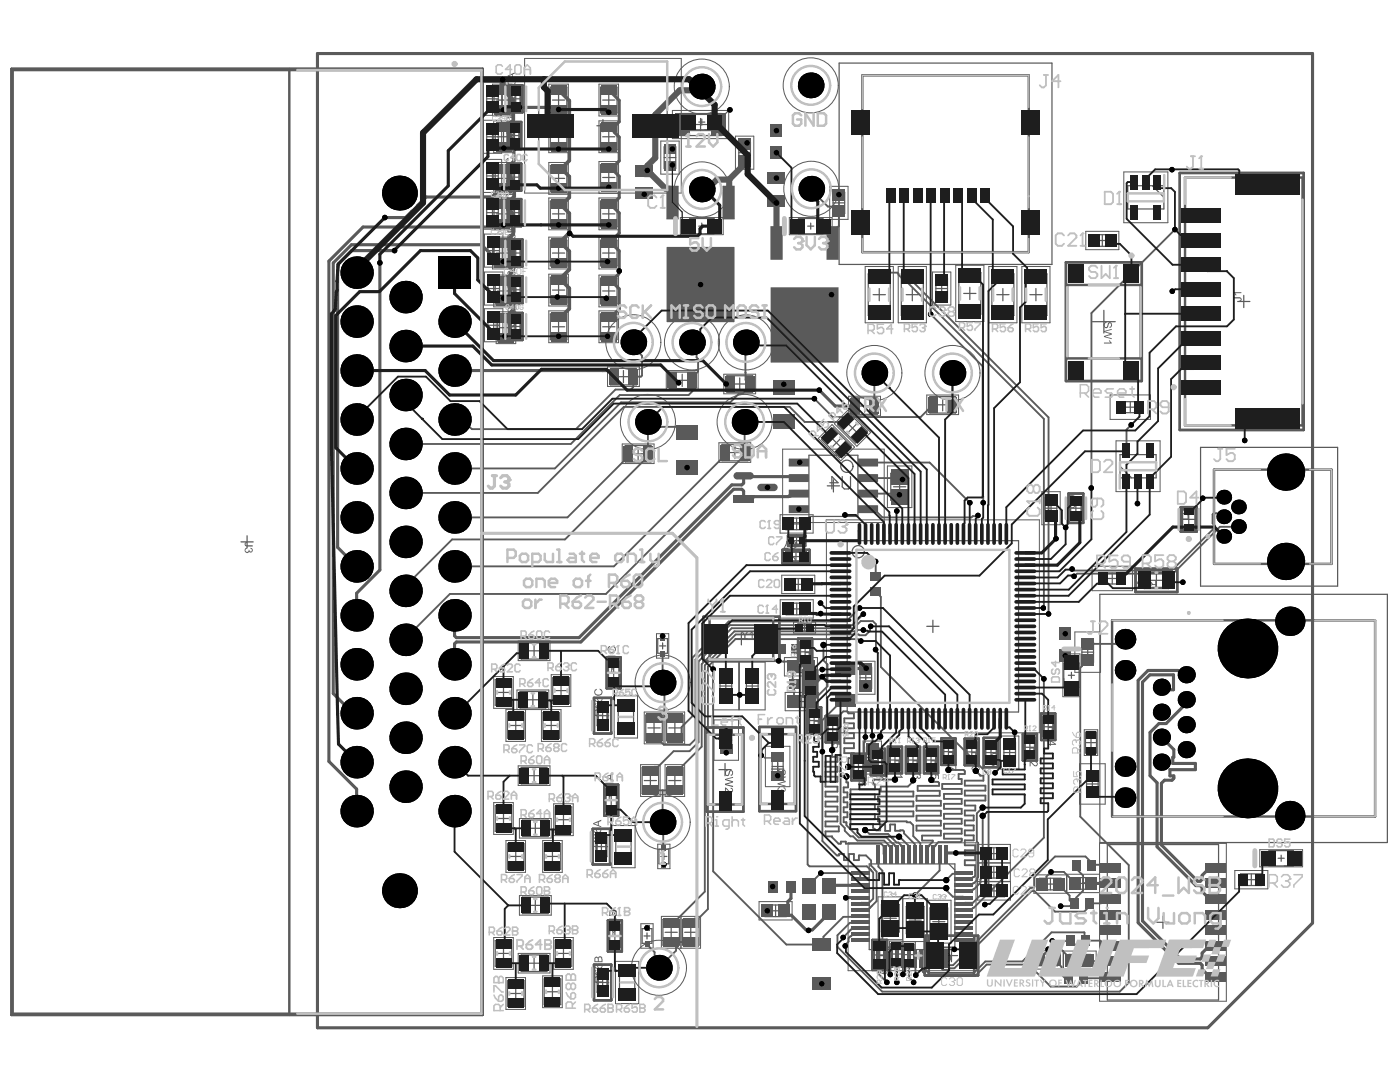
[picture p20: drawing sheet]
<svg xmlns="http://www.w3.org/2000/svg" width="279mm" height="216mm" viewBox="0 0 279 216" stroke-linecap="round" stroke-linejoin="round" font-family="sans-serif">
<g fill="none" stroke="#5a5a5a" stroke-width=".24">
<path d="M97.1 19.7h2.3M97.1 17.6h2.3v4.3h-2.3zM98.3 18.6v2.3M98.6 17.4h3.3v5.1h-3.3zM99 20h2.5M100.2 18.7v2.5M101.7 19.7h2.4M102.9 18.5v2.4M107.5 17.5l5.2-5.2h20.5v25.6h-20.5l-5.2-5.2zM109.8 17.4h3.3v5.1h-3.3zM110.3 20h2.4M111.5 18.7v2.5"/>
<path d="M119.8 17.4h3.3v5.1h-3.3zM120.3 20h2.4M121.5 18.7v2.5M138.8 17.3h2.5M140.1 16.1v2.4M160.6 17h2.4M161.8 15.8v2.5M167.5 12.6h42.4v40.2h-42.4zM97.1 27.3h4.6M97.1 25.2h2.3v4.2h-2.3zM97.1 35.1h2.3M97.1 33h2.3v4.2h-2.3z"/>
<path d="M98.3 26.1v2.4M98.3 33.9v2.4M98.8 33h3.3v5.2h-3.3zM98.8 24.7h3.3v5.2h-3.3zM99.3 35.6h2.4M100.5 26.1v2.4M100.5 34.4v2.4M101.5 27h2.4M101.5 35.4h2.4M102.7 25.8v2.5M102.7 34.1v2.5M109.8 24.7h3.3v5.2h-3.3z"/>
<path d="M109.8 33h3.3v5.2h-3.3zM110.3 27.3h2.4M110.3 35.6h2.4M111.5 26.1v2.4M111.5 34.4v2.4M119.1 25.1h2.5M119.8 24.7h3.3v5.2h-3.3zM119.8 32.8h3.3v5.2h-3.3zM120.3 27.3h2.4M120.3 35.4h2.4M120.3 23.9v2.4M121.5 26.1v2.4"/>
<path d="M121.5 34.2v2.4M132.5 31.4h2.4M132.5 29.3h2.4v4.3h-2.4zM133.7 30.3v2.3M135.7 22.7h8.3v4.3h-8.3zM137.6 22.8h4.9v3.1h-4.9zM138.6 24.8h2.4M138.8 37.8h2.5M139.4 24.4h1.3M139.8 23.6v2.5M140.1 23.8v1.2M140.1 36.6v2.4"/>
<path d="M147.4 30.5h2.4M147.4 28.3h2.4v4.3h-2.4zM148.6 29.3v2.3M160.7 37.7h2.4M161.9 36.5v2.4M166.3 38.3h2.3v4.3h-2.3zM167.4 39.3v2.3M225.1 37.1h7.2v4.6h-7.2zM230 37.1l2.3 2.3M97.1 42.4h2.3M97.1 40.3h2.3v4.3h-2.3zM97.4 50h2.3"/>
<path d="M97.4 57.6h2.3M97.4 47.9h2.3v4.2h-2.3zM97.4 55.4h2.3v4.3h-2.3zM98.3 41.3v2.3M98.5 48.8v2.4M98.5 56.4v2.3M98.6 40.1h3.3v5.1h-3.3zM98.6 47.9h3.3v5.2h-3.3zM98.8 55.5h3.3v5.1h-3.3zM99 50.5h2.5M99 42.7h2.5M99.3 58.1h2.4"/>
<path d="M100.2 41.5v2.4M100.2 49.3v2.4M100.5 56.8v2.5M101.5 42.4h2.4M101.7 50.5h2.4M101.7 57.8h2.4M102.7 41.2v2.5M102.9 49.3v2.4M102.9 56.6v2.4M109.8 40.1h3.3v5.1h-3.3zM109.8 47.9h3.3v5.2h-3.3zM109.8 55.3h3.3v5.1h-3.3z"/>
<path d="M110.3 50.5h2.4M110.3 57.9h2.4M110.3 42.7h2.4M111.5 41.5v2.4M111.5 49.3v2.4M111.5 56.7v2.4M119.8 40.1h3.3v5.1h-3.3zM119.8 47.9h3.3v5.2h-3.3zM119.8 55.5h3.3v5.1h-3.3zM120.3 50.5h2.4M120.3 42.7h2.4M120.3 58.1h2.4"/>
<path d="M121.5 41.5v2.4M121.5 49.3v2.4M121.5 56.8v2.5M137.6 43.6h4.9v3h-4.9zM139.4 45.1h1.3M140.1 44.5v1.2M159.4 43.6h4.8v3h-4.8zM161.2 45.1h1.2M161.8 44.5v1.2M166.3 40.5h2.3M173.3 54.6h4.4v8.3h-4.4zM174.3 58.8h2.4"/>
<path d="M175.5 57.6v2.4M179.9 54.6h4.4v8.3h-4.4zM180.8 58.8h2.5M182.1 57.6v2.4M186.8 57.6h2.3M186.8 55.4h2.3v4.3h-2.3zM187.9 56.4v2.3M191.4 54.4h4.3v8.3h-4.3zM192.3 58.6h2.5M193.5 57.3v2.5M197.9 54.6h4.4v8.3h-4.4zM198.9 58.8h2.5"/>
<path d="M200.1 57.6v2.4M204.5 54.6h4.4v8.3h-4.4zM205.5 58.8h2.5M206.7 57.6v2.4M217.9 46.8h4.2v2.3h-4.2zM218.8 48h2.4M220 46.8v2.3M248.2 58.9v2.5M97.4 64.9h2.3M97.4 62.8h2.3v4.2h-2.3zM98.5 63.7v2.4M99.3 62.8h3.3v5.2h-3.3z"/>
<path d="M99.8 65.4h2.4M101 64.2v2.4M101.7 65.1h2.4M102.9 63.9v2.5M109.8 62.6h3.3v5.2h-3.3zM110.3 65.2h2.4M111.5 64v2.4M119.8 62.6h3.3v5.2h-3.3zM120.3 65.2h2.4M121.5 64v2.4M121.9 73.5h5.1v3.3h-5.1zM123.2 75.2h2.4"/>
<path d="M124.4 73.9v2.5M125.2 68.3h2.4M126.4 67.1v2.4M133.6 74.2h5.1v3.3h-5.1zM134.9 75.9h2.5M136.1 74.7v2.4M136.9 68.3h2.4M138.1 67.1v2.4M145.1 75h5.1v3.3h-5.1zM146.4 76.6h2.4M147.6 75.4v2.4M147.6 68.3h2.5"/>
<path d="M148.8 67.1v2.4M170 79.4h5.1v3.3h-5.1zM172.5 79.8v2.4M173.3 74.4h2.4M174.5 73.2v2.4M185.6 79.1h5.1v3.3h-5.1zM188.1 79.6v2.4M188.9 74.4h2.4M190.1 73.2v2.4M218 64.2h4.6M220.3 61.9v4.6M247 60.2h2.4"/>
<path d="M124.8 88.9h5.1v3.3h-5.1zM126.1 90.5h2.5M127.4 89.3v2.5M128.1 84.2h2.4M129.3 83v2.4M144.1 88.7h5.1v3.2h-5.1zM145.4 90.3h2.5M146.7 89.1v2.4M147.4 84.2h2.4M148.6 83v2.4M161.4 90.8h9.8v12.3h-9.8zM163.9 87.7l2.4-2.3 3.6 3.6-2.3 2.3z"/>
<path d="M165.1 96.9h2.4M166.1 87.5l1.7 1.7M166.3 95.7v2.5M167.8 87.5l-1.7 1.7M169.3 84.6l1.7 1.7M169.5 82.4l3.6 3.7-2.3 2.3-3.6-3.6zM171 84.6l-1.7 1.7M171.3 81h2.5M177.8 94.4h3.5v5.4h-3.5zM178.3 97.1h2.5M179.5 95.9v2.5M186.9 80.8h2.5"/>
<path d="M208.6 99.3h2.3v4.2h-2.3zM223.5 80.1h4.2v2.2h-4.2zM223.5 93l2.3 2.4M223.5 90.7h7.2v4.7h-7.2zM224.5 81.2h2.2M225.6 80.1v2.2M239.6 89.3h27.4v27.7h-27.4zM48.1 108.1h2.4M49.3 106.9v2.4M156.8 103.4h4.3v2.3h-4.3zM157.2 115.4h4.3v2.4h-4.3zM157.6 111.1h2.5"/>
<path d="M157.8 107.9h2.4M157.8 104.5h2.3M158.2 116.6h2.3M158.9 109.8v2.5M159 103.4v2.3M159 106.7v2.4M159.3 115.4v2.4M169.1 107.9h34.2v34.2h-34.2zM208.6 101.4h2.3M209.8 100.2v2.4M213.5 101.4h2.4M214.7 100.2v2.4"/>
<path d="M219.5 118.6h57.4v49.5h-57.4zM219.9 114.3h4.2v2.2h-4.2zM220.9 115.4h2.2M222 114.3v2.2M229.6 115.8h2.4M230.8 114.6v2.4M236 103.6h2.5M237.2 102.4v2.5M98.8 135.6h3.3v5.1h-3.3zM99.3 138.2h2.4M100.5 136.9v2.5M103.8 138h5.1v3.3h-5.1z"/>
<path d="M104 128.2h5.2v3.3h-5.2zM105.1 139.6h2.5M105.4 129.9h2.4M106.3 138.4v2.5M106.6 128.6v2.5M110.3 135.2h3.3v5.2h-3.3zM110.7 137.8h2.5M112 136.6v2.4M121.2 134.3h2.5M122.5 133v2.5M131 136.2h2.5M131.3 127.4h1.9v3h-1.9z"/>
<path d="M131.6 128.9h1.2M132.2 128.3v1.2M132.2 135v2.4M143.7 134.8h2.3v4.2h-2.3zM143.7 136.9h2.3M144.9 135.7v2.4M146.7 127.5h2.5M148 126.2v2.5M149 134.8h2.3v4.2h-2.3zM149 136.9h2.3M150.1 135.7v2.4M156.9 120.3h4.2v2.4h-4.2z"/>
<path d="M157.7 131.9h4.3v2.3h-4.3zM157.8 121.5h2.4M157.9 138.8h4.2v2.4h-4.2zM158.7 133h2.3M158.8 140h2.4M159 120.3v2.4M159.2 124.5h2.7v1.5h-2.7zM159.5 130.1h2.4M159.8 125.2h1.5M159.8 131.9v2.3M160 138.8v2.4M160.4 136.3h2.5"/>
<path d="M160.6 124.5v1.5M160.7 128.8v2.5M161.7 135.1v2.5M171.6 135.2h2.3M171.6 133.1h2.3v4.3h-2.3zM172.8 134.1v2.3M185 125h2.4M186.2 123.8v2.4M212.3 132.3h3.1v4.9h-3.1zM213.2 134.7h1.2M213.8 134.1v1.3M215.9 130.1h2.3"/>
<path d="M215.9 128.1h2.3v4h-2.3zM217.1 129v2.3M101.3 142.2h3.3v5.1h-3.3zM101.7 144.8h2.4M102.9 143.5v2.5M104 153.1h5.2v3.3h-5.2zM105.4 154.8h2.4M106.6 153.6v2.4M108.4 142.2h3.3v5.1h-3.3zM108.8 144.8h2.4M110 143.5v2.5M119 142.8h2.5"/>
<path d="M120.3 141.6v2.4M120.8 159.7h2.4M122 158.4v2.5M123.4 140.6h3v4.9h-3zM128.1 153.2h3.3v5.1h-3.3zM128.6 155.8h2.4M128.9 142.7h3.3v5.1h-3.3zM129.3 145.2h2.4M129.8 154.5v2.5M130.5 144v2.5M133 153.2h3.3v5.1h-3.3zM133 142.7h3.3v5.1h-3.3z"/>
<path d="M133.5 155.8h2.4M133.5 145.2h2.4M134.7 144v2.5M134.7 154.5v2.5M143.5 153.6h2.4M143.8 147.7h2.2M143.8 145.6h2.2v4.2h-2.2zM144.7 152.3v2.5M144.9 146.6v2.2M154 153.5h2.4M154.1 152.9h2.2M154.1 150.9h2.2v4.1h-2.2z"/>
<path d="M155.2 151.8v2.9M161.3 143.8h2.4M162.5 142.6v2.4M165 145.5h2.4M166.2 144.3v2.4M170.1 153.1h2.4M171.3 151.8v2.5M172.9 149h2.3v4.3h-2.3zM172.9 151.2h2.3M174 152.1h2.4M174.1 150v2.3M177.4 151.7h2.4"/>
<path d="M178.6 150.4v2.5M181 151.7h2.4M182.2 150.4v2.5M184.6 151.7h2.4M185.8 150.4v2.5M188.1 150h2.4M189.3 148.8v2.4M192.7 150h2.5M193.9 148.8v2.5M196.6 150.2h2.4M197.8 148.9v2.5M200.3 150.2h2.4"/>
<path d="M200.3 148h2.4v4.3h-2.4zM201.5 149v2.3M204.3 149.1h2.5M205.5 147.9v2.4M208 145h2.4M209.2 143.8v2.4M216.6 148.2h2.2M216.6 146.1h2.2v4.2h-2.2zM216.8 156.4h2.4M216.8 154.4h2.4v4h-2.4zM217.7 147.1v2.2M218 155.3v2.3"/>
<path d="M98.8 160.8h3.3v5.1h-3.3zM99.3 163.3h2.4M100.5 162.1v2.4M101.3 168.3h3.3v5.2h-3.3zM101.7 170.9h2.4M102.9 169.7v2.4M104.3 163.6h5.1v3.3h-5.1zM104.3 179h5.1v3.3h-5.1zM105.6 165.3h2.5M106.8 164.1v2.4M106.8 179.4v2.5M108.6 168.3h3.3v5.2h-3.3z"/>
<path d="M109 170.9h2.5M110.3 169.7v2.4M110.8 161h3.3v5.1h-3.3zM111.2 163.6h2.5M112.5 162.3v2.5M118.8 168.9h2.4M120 167.7v2.5M122.9 166.5h3v4.9h-3zM131 164.1h2.5M131.5 169.4h2v3h-2zM131.9 170.9h1.2M132.2 162.8v2.5"/>
<path d="M132.5 170.3v1.2M173.5 172.4h17.1v17.1h-17.1zM189.3 172.4l1.3 1.2M196.2 169.2h4.3v2.3h-4.3zM196.2 172.9h4.3v2.3h-4.3zM196.2 176.6h4.3v2.3h-4.3zM197.2 170.3h2.3M197.2 174h2.3M197.2 177.8h2.3M198.3 169.2v2.3M198.3 172.9v2.3M198.4 176.6v2.3"/>
<path d="M207.5 175.2h4.3v2.4h-4.3zM208.5 176.4h2.3M209.6 175.2v2.4M214 175.1h4.3v2.3h-4.3zM215 176.3h2.3M216.1 175.1v2.3M221 168.5h22.2v31h-22.2zM247.6 174.4h4.3v2.3h-4.3zM248.6 175.5h2.3M249.7 174.4v2.3M253.2 169.7h4.9v3.1h-4.9zM255.1 171.3h1.2"/>
<path d="M255.7 170.6v1.3M98.8 187.7h3.3v5.1h-3.3zM99.3 190.2h2.4M100.5 189v2.5M101.3 195.7h3.3v5.1h-3.3zM101.7 198.2h2.4M102.9 197v2.5M104 190.5h5.2v3.3h-5.2zM105.4 192.2h2.4M105.6 180.7h2.5M106.6 191v2.4M108.6 195.3h3.3v5.2h-3.3z"/>
<path d="M109 197.9h2.5M110.3 196.7v2.4M110.8 187.7h3.3v5.1h-3.3zM111.2 190.2h2.5M112.5 189v2.5M119 196h2.5M120.3 194.8v2.5M121.5 186.8h2.4M122.7 185.5v2.5M123.6 193.6h3.1v4.9h-3.1zM128.1 185.3h2v2.9h-2zM128.5 186.8h1.2"/>
<path d="M129.1 186.2v1.2M130.3 193.1h2.4M131.5 191.9v2.4M132.3 183.5h3.3v5.1h-3.3zM132.7 186h2.5M133.9 184.8v2.5M136.2 183.5h3.3v5.1h-3.3zM136.6 186h2.5M137.9 184.8v2.5M152.6 180.6h4.3v2.3h-4.3zM153.6 181.7h2.3M154.8 180.6v2.3"/>
<path d="M174.3 190.5h2.5M175.6 189.3v2.5M175.9 180.5h3.5v5.5h-3.5zM176.5 183.2h2.4M177.7 182v2.4M177.8 190.4h2.2M177.8 188.3h2.2v4.1h-2.2zM178.9 189.3v2.2M180.2 190.5h2.2M180.2 188.4h2.2v4.2h-2.2zM180.9 180.9h3.5v5.4h-3.5zM181.3 189.4v2.2"/>
<path d="M181.4 183.6h2.5M182.6 182.4v2.4M185.6 181.2h3.5v5.5h-3.5zM186.1 183.9h2.5M187.4 182.7v2.4M188.7 190.7h2.4M189.9 189.5v2.4M206.8 190.4h4.3v2.3h-4.3zM207.8 191.5h2.3M208.9 190.4v2.3M213.3 190.4h4.3v2.5h-4.3zM214.3 191.6h2.3"/>
<path d="M215.5 190.4v2.4M230.9 184h2.4M232.1 182.8v2.5"/>
<circle cx="140.1" cy="17.3" r="3.9"/>
<circle cx="161.8" cy="17" r="3.9"/>
<circle cx="140.1" cy="37.8" r="3.9"/>
<circle cx="161.9" cy="37.7" r="3.9"/>
<circle cx="126.4" cy="68.3" r="3.9"/>
<circle cx="138.1" cy="68.3" r="3.9"/>
<circle cx="148.8" cy="68.3" r="3.9"/>
<circle cx="174.5" cy="74.4" r="3.9"/>
<circle cx="190.1" cy="74.4" r="3.9"/>
<circle cx="129.3" cy="84.2" r="3.9"/>
<circle cx="148.6" cy="84.2" r="3.9"/>
<circle cx="169" cy="93" r="1.22"/>
<circle cx="171.3" cy="110.1" r="1.22"/>
<circle cx="132.2" cy="136.2" r="3.9"/>
<circle cx="132.2" cy="164.1" r="3.9"/>
<circle cx="131.5" cy="193.1" r="3.9"/>
</g>
<g fill="none" stroke="#5a5a5a" stroke-width=".2">
<path d="M96.5 16.4h3.6v6.6h-3.6zM98.3 16.8h3.9v6.3h-3.9zM104.7 11.7h31.3v26.8h-31.3zM109.5 16.8h3.9v6.3h-3.9zM119.5 16.8h3.9v6.3h-3.9zM96.5 24h3.6v6.6h-3.6zM96.5 31.8h3.6v6.6h-3.6zM96.5 39.1h3.6v6.6h-3.6zM98.3 39.5h3.9v6.4h-3.9zM98.5 32.4h3.9v6.4h-3.9zM98.5 24.1h3.9v6.4h-3.9zM109.5 24.1h3.9v6.4h-3.9z"/>
<path d="M109.5 32.4h3.9v6.4h-3.9zM109.5 39.5h3.9v6.4h-3.9zM119.5 24.1h3.9v6.4h-3.9zM119.5 32.2h3.9v6.4h-3.9zM119.5 39.5h3.9v6.4h-3.9zM131.9 28.1h3.6v6.6h-3.6zM134.2 22h11.2v5.7h-11.2zM135.8 22.7h8.5v3.4h-8.5zM146.8 27.2h3.6v6.6h-3.6zM165.6 37.2h3.6v6.6h-3.6zM224.3 34.3h8.8v10.1h-8.8zM96.7 46.7h3.7v6.6h-3.7z"/>
<path d="M96.7 54.3h3.7v6.6h-3.7zM98.3 47.3h3.9v6.4h-3.9zM98.5 54.9h3.9v6.3h-3.9zM109.5 47.3h3.9v6.4h-3.9zM109.5 54.7h3.9v6.4h-3.9zM119.5 47.3h3.9v6.4h-3.9zM119.5 54.9h3.9v6.3h-3.9zM135.8 43.4h8.5v3.4h-8.5zM157.5 43.4h8.6v3.4h-8.6zM172.7 53.2h5.6v11.2h-5.6zM179.3 53.2h5.6v11.2h-5.6zM186.1 54.3h3.7v6.6h-3.7z"/>
<path d="M190.7 52.9h5.7v11.3h-5.7zM197.3 53.2h5.7v11.2h-5.7zM203.9 53.2h5.6v11.2h-5.6zM216.7 46.2h6.6v3.6h-6.6zM96.7 61.6h3.7v6.6h-3.7zM99 62.2h3.9v6.4h-3.9zM109.5 62h3.9v6.4h-3.9zM119.5 62h3.9v6.4h-3.9zM121.2 73.2h6.4v3.9h-6.4zM133 73.9h6.3v3.9h-6.3zM144.5 74.7h6.3v3.9h-6.3zM169.4 79.1h6.3v3.9h-6.3z"/>
<path d="M185 78.8h6.3v3.9h-6.3zM221.5 78.8h8.1v4.9h-8.1zM124.2 88.6h6.3v3.9h-6.3zM143.5 88.3h6.3v4h-6.3zM156.2 89.6h20.3v14.7h-20.3zM163.3 87.5l2.8-2.8 4.5 4.5-2.8 2.8zM166.5 84.6l2.8-2.8 4.5 4.5-2.8 2.7zM177.1 93h4.9v8.3h-4.9zM207.9 98.1h3.7v6.6h-3.7zM222.7 88h8.8v10.1h-8.8zM155.7 102.7h6.6v3.7h-6.6zM155.7 119.7h6.6v3.6h-6.6z"/>
<path d="M156 114.8h6.6v3.6h-6.6zM164.9 103.7h42.5v42.5h-42.5zM217.9 113h8.1v4.9h-8.1zM98.5 135h3.9v6.3h-3.9zM103.4 127.9h6.4v3.9h-6.4zM110 134.6h3.9v6.4h-3.9zM122.6 138.8h4.6v8.5h-4.6zM131 126.4h2.5v4.9h-2.5zM142.3 132.1h5.1v9.6h-5.1zM147.6 132.1h5.1v9.6h-5.1zM156.5 131.2h6.6v3.7h-6.6zM156.7 138.2h6.6v3.6h-6.6z"/>
<path d="M158.4 124.1h4.4v2.2h-4.4zM171 131.9h3.6v6.6h-3.6zM212.1 130.5h3.4v8.5h-3.4zM214.5 126.1h5.1v8.1h-5.1zM103.2 141.6v-3.9h6.3v3.9M103.4 152.8h6.4v3.9h-6.4zM104.9 141.6v6.3h-3.9v-6.3h11v6.3h-3.9v-6.3M127.8 152.6h3.9v6.3h-3.9zM128.6 142.1h3.9v6.3h-3.9zM132.7 152.6h3.9v6.3h-3.9zM132.7 142.1h3.9v6.3h-3.9zM142.5 143.6h4.9v8.1h-4.9z"/>
<path d="M152.8 148.9h4.8v8.1h-4.8zM172.2 147.9h3.7v6.6h-3.7zM199.7 146.9h3.6v6.6h-3.6zM215.4 152.4h5.2v8.1h-5.2zM216.4 145.6h2.7v5.1h-2.7zM98.5 160.1h3.9v6.4h-3.9zM101 167.7h3.9v6.4h-3.9zM103.7 163.3h6.3v3.9h-6.3zM103.7 178.7h6.3v3.9h-6.3zM108.3 167.7h3.9v6.4h-3.9zM110.5 160.4h3.9v6.3h-3.9zM122.1 164.7h4.6v8.5h-4.6z"/>
<path d="M131.3 168.5h2.4v4.8h-2.4zM151.5 179.9h6.6v3.7h-6.6zM169.3 168.2h25.5v25.5h-25.5zM175.2 179h4.9v8.5h-4.9zM184.9 179.6h4.9v8.6h-4.9zM195 168.5h6.6v3.7h-6.6zM195 172.2h6.6v3.7h-6.6zM195.1 175.9h6.6v3.7h-6.6zM206.3 174.6h6.6v3.6h-6.6zM219.4 168.3h25.3v31.5h-25.3zM219.4 174.4h-6.6v3.7h6.6M246.4 173.7h6.6v3.7h-6.6z"/>
<path d="M251.4 169.5h8.6v3.5h-8.6zM98.5 187.1h3.9v6.3h-3.9zM101 195.1h3.9v6.3h-3.9zM103.4 190.2h6.4v3.9h-6.4zM108.3 194.7h3.9v6.4h-3.9zM110.5 187.1h3.9v6.3h-3.9zM122.8 191.8h4.7v8.5h-4.7zM127.9 184.3h2.4v4.9h-2.4zM132 182.9h7.8v6.3h-7.8zM135.9 182.9v6.3M180.2 187.8h-2.7v5.1h2.7v-13.6h4.9v8.6h-5.1v5.1h2.7v-5.1M205.7 189.7h6.5v3.7h-6.5z"/>
<path d="M212.2 189.8h6.6v3.6h-6.6z"/>
<circle cx="140.1" cy="17.3" r="5.5"/>
<circle cx="161.8" cy="17" r="5.5"/>
<circle cx="140.1" cy="37.8" r="5.5"/>
<circle cx="161.9" cy="37.7" r="5.5"/>
<circle cx="126.4" cy="68.3" r="5.5"/>
<circle cx="138.1" cy="68.3" r="5.5"/>
<circle cx="148.8" cy="68.3" r="5.5"/>
<circle cx="174.5" cy="74.4" r="5.5"/>
<circle cx="190.1" cy="74.4" r="5.5"/>
<circle cx="129.3" cy="84.2" r="5.5"/>
<circle cx="148.6" cy="84.2" r="5.5"/>
<circle cx="132.2" cy="136.2" r="5.5"/>
<circle cx="132.2" cy="164.1" r="5.5"/>
<circle cx="131.5" cy="193.1" r="5.5"/>
</g>
<g fill="none" stroke="#5a5a5a" stroke-width=".49">
<path d="M2.3 13.7h94v188.8h-94zM101.6 17h2.7v5.4h-2.7zM172.1 15h33.2v35.3h-33.2zM101.3 24.3h2.7v5.4h-2.7zM101.3 32.7h2.7v5.4h-2.7zM101.3 39.7h2.7v5.4h-2.7zM235.4 34.5h24.8v51.3h-24.8zM101.6 47.8h2.7v5.4h-2.7zM101.6 55.1h2.7v5.4h-2.7zM212.7 52.3h15.2v23.7h-15.2zM101.6 62.4h2.7v5.4h-2.7zM213.3 98.5h2.9v5.8h-2.9z"/>
<path d="M242.3 93.7h23.4v18.8h-23.4zM156.2 109.7h5.4v2.7h-5.4zM157.3 106.9h3.4v2h-3.4zM226.6 113.5h8.3v4.6h-8.3zM235.7 101.2h3.1v4.9h-3.1zM118.5 139.3h3.5v7.1h-3.5zM121.1 131.2h2.8v6.2h-2.8zM140.4 123.1h15.1v8.8h-15.1zM159.3 127.4h2.8v5.3h-2.8zM160.3 133.7h2.8v5.3h-2.8zM221.9 123.8h52.5v39.1h-52.5zM120.6 156.6h2.8v6.2h-2.8z"/>
<path d="M141 145.2h7.4v16.8h-7.4zM151.5 145.1h7.4v16.8h-7.4zM161.1 141.1h2.8v5.3h-2.8zM164.8 142.8h2.8v5.3h-2.8zM169.9 150.4h2.8v5.3h-2.8zM173.8 149.4h2.8v5.3h-2.8zM177.2 149h2.8v5.3h-2.8zM180.8 149h2.8v5.3h-2.8zM184.4 149h2.8v5.3h-2.8zM187.9 147.3h2.8v5.3h-2.8zM192.5 147.4h2.8v5.3h-2.8zM196.3 147.2h2.9v5.9h-2.9z"/>
<path d="M204.1 146.5h2.8v5.3h-2.8zM207.8 142.4h2.8v5.3h-2.8zM118.3 165.4h3.4v7.1h-3.4zM118.5 192.5h3.5v7.1h-3.5zM121.3 183.7h2.8v6.2h-2.8zM174.1 187.6h2.9v5.9h-2.9zM184.6 186.7h10.6v7.9h-10.6z"/>
</g>
<g fill="#5a5a5a">
<path d="M101.1 25.9l.3-.2 .2 .2a.51 .51 0 0 0-.3 .7 .51 .51 0 0 0 .7 .3 .47 .47 0 0 0 .5-.5 .47 .47 0 0 0-.4-.5l.1-.2a.76 .76 0 0 1 .3 1 .76 .76 0 0 1-1 .3 .76 .76 0 0 1-.4-.9z"/>
<path d="M101.4 18.6l.2-.2 .2 .2a.51 .51 0 0 0-.3 .7 .51 .51 0 0 0 .7 .2 .47 .47 0 0 0 .5-.4 .47 .47 0 0 0-.4-.5l.1-.2a.78 .78 0 0 1 .4 1 .78 .78 0 0 1-1 .4 .78 .78 0 0 1-.5-1z"/>
<path d="M101.4 49.3l.3-.2 .1 .3a.5 .5 0 0 0-.3 .6 .5 .5 0 0 0 .6 .3 .51 .51 0 0 0 .6-.4 .51 .51 0 0 0-.4-.6l.1-.2a.74 .74 0 0 1 .4 1 .74 .74 0 0 1-1 .4l-.5-.3v-.6z"/>
<path d="M101.3 45.2h.1v1h.5v-.9h.2v.9h.6v-1h.2v1.2h-1.6z"/>
<path d="M101.4 56.6l.3-.2 .1 .3a.53 .53 0 0 0-.3 .7 .53 .53 0 0 0 .7 .2 .5 .5 0 0 0 .5-.4 .5 .5 0 0 0-.4-.6l.1-.2a.74 .74 0 0 1 .5 1 .74 .74 0 0 1-1 .4 .76 .76 0 0 1-.5-1.2z"/>
<path d="M101.3 52.6h.1v.9h.5v-.8h.2v.8h.8v.2h-1.6z"/>
<path d="M101.1 41.4l.3-.3 .1 .2a.53 .53 0 0 0-.2 .7 .53 .53 0 0 0 .7 .2 .5 .5 0 0 0 .5-.4 .5 .5 0 0 0-.4-.5l.1-.2a.74 .74 0 0 1 .4 .8 .74 .74 0 0 1-.7 .6l-.5-.1-.3-.3z"/>
<path d="M101.1 35.7l.3-.2 .1 .2a.56 .56 0 0 0-.2 .8 .56 .56 0 0 0 .8 .2 .47 .47 0 0 0 .4-.5 .47 .47 0 0 0-.4-.5v-.2a.71 .71 0 0 1 .4 1.1l-.4 .2a.77 .77 0 0 1-.9-.1 .77 .77 0 0 1-.1-1z"/>
<path d="M101.1 31.6l.3-.1 .1 .2a.51 .51 0 0 0-.2 .7 .51 .51 0 0 0 .6 .2h.1a.51 .51 0 0 0 .4-.4 .51 .51 0 0 0-.3-.6l.1-.1 .3 .2a.78 .78 0 0 1-.1 1 .78 .78 0 0 1-1 .1l-.4-.5z"/>
<path d="M101.4 64l.3-.2 .1 .2a.53 .53 0 0 0-.3 .7 .53 .53 0 0 0 .7 .2 .5 .5 0 0 0 .5-.4 .5 .5 0 0 0-.4-.5l.1-.2a.75 .75 0 0 1 .4 1 .75 .75 0 0 1-1.1 .3h-.1a.77 .77 0 0 1-.2-1.1z"/>
<path d="M101.4 59.7h.4v.2a.58 .58 0 0 0-.2 .8 .58 .58 0 0 0 .8 .1 .71 .71 0 0 0 .2-1h-.4v.5h-.1v-.7h.6l.2 .4-.1 .7-.3 .3-.3 .1a.81 .81 0 0 1-.9-.4 .81 .81 0 0 1 .1-1z"/>
<path d="M48.8 108.4l.2-.2h.3v.2a.23 .23 0 0 0-.3 .2 .23 .23 0 0 0 .3 .2h1.1v.3h-1.1a.53 .53 0 0 1-.5-.7z"/>
<path d="M48.9 109.5l.2-.2h.2v.2a.3 .3 0 0 0-.3 .3 .3 .3 0 0 0 .4 .3 .3 .3 0 0 0 .2-.4h.2a.28 .28 0 0 0 .2 .4 .28 .28 0 0 0 .3-.3 .28 .28 0 0 0-.3-.3v-.2a.5 .5 0 0 1 .4 .5 .5 .5 0 0 1-.4 .5l-.3-.2a.51 .51 0 0 1-.7 .1 .51 .51 0 0 1-.1-.7z"/>
<path d="M121.3 130.8h1.5v.2h-1.2l.3 .3-.2 .1z"/>
<path d="M121.4 129l.3-.1 .1 .2a.53 .53 0 0 0-.3 .7 .53 .53 0 0 0 .8 .2 .47 .47 0 0 0 .4-.4 .47 .47 0 0 0-.4-.5l.1-.2a.74 .74 0 0 1 .4 1 .74 .74 0 0 1-1.1 .3 .74 .74 0 0 1-.3-1.2z"/>
<path d="M118.7 137.6l.3-.1 .1 .1a.53 .53 0 0 0-.3 .8 .53 .53 0 0 0 .8 .2h.1a.48 .48 0 0 0 .4-.5 .48 .48 0 0 0-.4-.5v-.1a.74 .74 0 0 1 .4 1 .74 .74 0 0 1-1 .3l-.5-.4z"/>
<path d="M120.8 156.2h1.6v.2h-1.3l.3 .3-.2 .1z"/>
<path d="M121.5 183.3h1.6v.2h-1.2l.2 .3-.2 .1z"/>
<path d="M155.3 153.7l.4-.2v.2a.4 .4 0 0 0-.3 .4 .4 .4 0 0 0 .4 .4l.1-.4a.45 .45 0 0 1 .4-.5 .45 .45 0 0 1 .5 .3 .6 .6 0 0 1-.4 .8v-.2a.39 .39 0 0 0 .3-.3 .39 .39 0 0 0-.3-.4h-.2v.3a.77 .77 0 0 1-.7 .7v-.1a.66 .66 0 0 1-.2-1z"/>
<path d="M155.2 155.3l1.6-.4v.2l-1.4 .4 1.4 .3v.3l-1.4 .3 1.4 .4v.1l-1.6-.4v-.2l1.4-.4-1.4-.4z"/>
<path d="M155.2 157.3l.3-.2 .2 .2a.32 .32 0 0 0-.3 .3 .32 .32 0 0 0 .4 .3 .32 .32 0 0 0 .2-.5h.1a.28 .28 0 0 0 .2 .4 .28 .28 0 0 0 .3-.3 .28 .28 0 0 0-.2-.2v-.2a.46 .46 0 0 1 .4 .6 .46 .46 0 0 1-.8 .1 .49 .49 0 0 1-.7 .2 .49 .49 0 0 1-.1-.7z"/>
<path d="M144.8 153.8l.3-.2 .1 .2a.44 .44 0 0 0-.3 .4 .44 .44 0 0 0 .3 .4l.2-.3a.48 .48 0 0 1 .6-.6 .48 .48 0 0 1 .2 .8l-.3 .3-.1-.2a.43 .43 0 0 0 .3-.3 .43 .43 0 0 0-.2-.5l-.3 .7a.44 .44 0 0 1-.5 .4 .44 .44 0 0 1-.4-.5z"/>
<path d="M144.7 155.5l1.6-.5v.2l-1.4 .3 1.4 .4v.2l-1.4 .4 1.4 .3v.3l-1.6-.5v-.2l1.4-.4-1.4-.4z"/>
<path d="M144.7 157.1l.7 .5a.45 .45 0 0 0 .7 .2v-.3l-.3-.1v-.2a.51 .51 0 0 1 .5 .8 .51 .51 0 0 1-.9-.1l-.5-.5v.8h-.2z"/>
<path d="M166.2 147l.6 .4a.44 .44 0 0 0 .4 .4 .44 .44 0 0 0 .4-.3l-.3-.2v-.2a.5 .5 0 0 1 .4 .8 .5 .5 0 0 1-.9-.1l-.4-.5v.8h-.2z"/>
<path d="M166.3 148.4l.3-.1v.2a.34 .34 0 0 0-.2 .4 .34 .34 0 0 0 .4 .3 .34 .34 0 0 0 .2-.5v-.4l.8 .1v.8h-.2v-.6h-.5a.52 .52 0 0 1-.5 .7 .52 .52 0 0 1-.3-.9z"/>
<path d="M160.7 132.2h1.2l-.2-.4h.2l.3 .6h-1.5z"/>
<path d="M189.2 152h1.3l-.2-.2v-.1h.2l.3 .6h-1.6z"/>
<path d="M189.2 153l.7 .1 .8 .4v-.7h.1v1l-1-.5-.6-.1z"/>
<path d="M182.2 153.8h1.3l-.3-.4 .2-.1 .4 .7h-1.6z"/>
<path d="M182.3 154.6l.3-.1 .1 .1a.32 .32 0 0 0-.3 .4 .32 .32 0 0 0 .4 .3 .32 .32 0 0 0 .2-.5h.2a.27 .27 0 0 0 .2 .4 .27 .27 0 0 0 .3-.3 .27 .27 0 0 0-.4-.3l.1-.1a.46 .46 0 0 1 .4 .6 .46 .46 0 0 1-.8 .1v.1a.51 .51 0 0 1-.7 0 .51 .51 0 0 1 0-.7z"/>
<path d="M171.3 154.6l.4 .2 .3 .3a.44 .44 0 0 0 .7 .2v-.3l-.3-.2 .1-.2a.5 .5 0 0 1 .3 .9 .5 .5 0 0 1-.9-.2l-.4-.4v.7h-.2z"/>
<path d="M175.1 153.6l.6 .3a.52 .52 0 0 0 .3 .5 .52 .52 0 0 0 .6-.1v-.3l-.3-.2v-.1a.5 .5 0 0 1 .3 .8 .5 .5 0 0 1-.8-.2l-.5-.4v.7h-.2z"/>
<path d="M162.5 145.3l.6 .4a.49 .49 0 0 0 .3 .4 .49 .49 0 0 0 .5-.2l-.3-.6a.52 .52 0 0 1 .4 .9 .52 .52 0 0 1-.9-.2l-.4-.4v.7h-.2z"/>
<path d="M162.6 146.6h.3v.2a.32 .32 0 0 0-.3 .3 .32 .32 0 0 0 .4 .3 .32 .32 0 0 0 .2-.4h.2a.27 .27 0 0 0 .3 .3 .27 .27 0 0 0 .2-.3 .27 .27 0 0 0-.3-.2l.1-.2a.45 .45 0 0 1 .3 .6 .45 .45 0 0 1-.7 .1v.1a.53 .53 0 0 1-.7 0 .53 .53 0 0 1 0-.8z"/>
<path d="M193.9 151.5l.6 .4a.49 .49 0 0 0 .4 .4 .49 .49 0 0 0 .5-.1l-.3-.6a.52 .52 0 0 1 .4 .8 .52 .52 0 0 1-.9-.1l-.5-.4v.7h-.2z"/>
<path d="M161.7 138.5h1.2l-.2-.4 .2-.1 .3 .6h-1.5z"/>
<path d="M185.8 153.8h1.3l-.3-.4 .2-.1 .4 .7h-1.6z"/>
<path d="M185.9 154.6l.3-.1 .1 .1a.34 .34 0 0 0-.3 .5 .34 .34 0 0 0 .5 .2 .34 .34 0 0 0 .1-.5v-.3l.8 .1v.9h-.2v-.7h-.4a.56 .56 0 0 1-.6 .7 .56 .56 0 0 1-.3-.9z"/>
<path d="M209.1 147.1h1.3l-.3-.4h.3l.4 .6h-1.7z"/>
<path d="M205.5 151.2h1.2l-.2-.3v-.1h.2l.4 .6h-1.6z"/>
<path d="M205.5 151.9l.5 .2 .3 .4a.33 .33 0 0 0 .4 .3 .33 .33 0 0 0 .2-.4 .33 .33 0 0 0-.3-.3l.1-.2a.52 .52 0 0 1 .3 .9 .52 .52 0 0 1-.9-.3l-.4-.3v.7h-.2z"/>
<path d="M178.6 153.8h1.2l-.2-.3v-.2h.2l.4 .7h-1.6z"/>
<path d="M178.6 155h1.2l-.2-.3v-.1h.2l.4 .6h-1.6z"/>
<path d="M197.9 150.5l.5-.3h.6l.2 .3a.6 .6 0 0 1 .2 .6 .6 .6 0 0 1-.5 .4v-.1a.56 .56 0 0 0 .2-.9 .56 .56 0 0 0-.9 0 .48 .48 0 0 0-.3 .5 .48 .48 0 0 0 .5 .4l-.1 .2a.71 .71 0 0 1-.4-1.1z"/>
<path d="M213.2 100.2l.3-.1 .1 .1a.55 .55 0 0 0-.3 .8 .55 .55 0 0 0 .8 .2 .48 .48 0 0 0 .4-.5 .48 .48 0 0 0-.4-.5l.1-.1a.75 .75 0 0 1 .3 1.1 .75 .75 0 0 1-1.2 0 .77 .77 0 0 1-.1-1z"/>
<path d="M157.5 111.4a.78 .78 0 0 1 1.1-.1 .78 .78 0 0 1 0 1.1 .78 .78 0 0 1-1.1 .1v-.2l.2-.1a.54 .54 0 0 0 .7 .2 .54 .54 0 0 0 .2-.7 .48 .48 0 0 0-.5-.4 .48 .48 0 0 0-.4 .4l-.3-.1z"/>
<path d="M157.6 108.2a.78 .78 0 0 1 1.1 0 .78 .78 0 0 1 .1 1.1 .78 .78 0 0 1-1.1 0l-.1-.2h.2a.54 .54 0 0 0 .7 .2 .54 .54 0 0 0 .2-.8 .48 .48 0 0 0-.5-.4 .48 .48 0 0 0-.4 .4l-.3-.1z"/>
<path d="M156.9 107.9h.3l-.1 .5-.5 .9h.7v.2h-1l.5-1z"/>
<path d="M175.6 192.1l.5 .3a.49 .49 0 0 0 .4 .4 .49 .49 0 0 0 .5-.1l-.3-.6a.52 .52 0 0 1 .4 .8 .52 .52 0 0 1-.9-.1l-.4-.4v.7h-.2z"/>
<path d="M228.3 116.1a.57 .57 0 0 1 1 .1l-.3 .1a.36 .36 0 0 0-.4-.3 .36 .36 0 0 0-.3 .4 .36 .36 0 0 0 .4 .3l.3-.1h.2l-.1 .8h-.8v-.2h.6l.1-.4a.53 .53 0 0 1-.7 0 .53 .53 0 0 1 0-.7z"/>
<path d="M147.9 125.9h.3l.5 .8 .5-.8h.2l-.6 .9v.7h-.3v-.7z"/>
<path d="M149.6 126.3l.6-.4v1.6h-.2v-1.3l-.3 .3z"/>
<path d="M188.6 190.5a.77 .77 0 0 1 1 0 .77 .77 0 0 1 .1 1.1 .77 .77 0 0 1-1.1 .1l-.1-.3h.2a.53 .53 0 0 0 .7 .2 .53 .53 0 0 0 .2-.7 .47 .47 0 0 0-.4-.5 .47 .47 0 0 0-.5 .4l-.3-.1z"/>
<path d="M187.3 190.4a.53 .53 0 0 1 .6-.1 .53 .53 0 0 1 .3 .4h-.1a.32 .32 0 0 0-.4-.3 .32 .32 0 0 0-.3 .4 .32 .32 0 0 0 .5 .2v.2a.28 .28 0 0 0-.4 .2 .28 .28 0 0 0 .3 .3 .28 .28 0 0 0 .3-.3h.1a.44 .44 0 0 1-.6 .4 .44 .44 0 0 1-.1-.7l-.3-.2z"/>
<path d="M246.2 59.3h1a.44 .44 0 0 1 .6 .4 .44 .44 0 0 1-.5 .5v-.2a.24 .24 0 0 0 .3-.3 .24 .24 0 0 0-.4-.1h-1z"/>
<path d="M246.2 58.3h1.5v.2h-1.2l.2 .3v.1h-.1z"/>
<path d="M220.4 64.4l.4-.2v.2a.44 .44 0 0 0-.4 .5 .44 .44 0 0 0 .5 .4l.2-.5a.46 .46 0 0 1 .4-.5 .46 .46 0 0 1 .4 .6l-.2 .5h-.3v-.1a.43 .43 0 0 0 .3-.4 .43 .43 0 0 0-.2-.4l-.3 .3a.56 .56 0 0 1-.6 .6l-.3-.3z"/>
<path d="M220.3 66.1l1.6-.5v.2l-1.4 .3 1.4 .4v.3l-1.4 .3 1.4 .4v.2l-1.6-.5v-.1l1.4-.4-1.4-.5z"/>
<path d="M220.3 68.4h1.3l-.3-.4 .2-.1 .4 .6h-1.6z"/>
<path d="M101.4 24.9l.7 .5v-.5zM101.1 24.8h1v-.3h.1v.3h.4v.1h-.4v.7h-.1z"/>
<path d="M101.3 23.6a.41 .41 0 0 0 .1 .5 .41 .41 0 0 0 .4 0h.1a.38 .38 0 0 0 .4-.1 .38 .38 0 0 0 .1-.4l-.9-.1zM101.1 23.5l.7-.2a.7 .7 0 0 1 .9 .5 .93 .93 0 0 1-1.6 .1z"/>
<path d="M101.3 22.2v.6h.5l-.1-.6zM101.9 22.2v.6h.5v-.6l-.1-.1zM101.1 22.1l.5-.1 .2 .1a.42 .42 0 0 1 .5-.2 .42 .42 0 0 1 .3 .5v.6h-1.5z"/>
<path d="M101.6 17.6l.7 .5v-.5zM101.3 17.4h1v-.2h.2v.2h.4v.2h-.4v.6h-.2l-1-.6z"/>
<path d="M101.5 16.3a.41 .41 0 0 0 .1 .4 .41 .41 0 0 0 .5 .1 .49 .49 0 0 0 .6-.4l-.1-.2h-.9zM101.4 16.2l.8-.3a.55 .55 0 0 1 .7 .6 .55 .55 0 0 1-.8 .5 .62 .62 0 0 1-.7-.8z"/>
<path d="M101.5 15.1l.7 .3v-.5zM101.3 15.1l1.6-.7v.2l-.5 .2v.7l.5 .1v.3l-1.6-.6z"/>
<path d="M101.6 48.3l.7 .5v-.5zM101.3 48.1h1v-.2h.2v.2h.4v.2h-.4v.7h-.2z"/>
<path d="M101.5 47a.45 .45 0 0 0 .1 .5 .45 .45 0 0 0 .5 0 .41 .41 0 0 0 .5 0 .41 .41 0 0 0 .1-.5l-.2-.1zM101.3 46.9l.8-.3a.57 .57 0 0 1 .6 .2 .57 .57 0 0 1 0 .7l-.6 .2a.62 .62 0 0 1-.8-.8z"/>
<path d="M101.6 55.6l.7 .5v-.5zM101.3 55.5h1v-.3h.2v.3h.4v.1h-.4v.7h-.2z"/>
<path d="M101.4 54.4v.1a.8 .8 0 0 0 1.2 .3 .4 .4 0 0 0 0-.5 .4 .4 0 0 0-.5-.1h-.4zM101.4 54.2l.5-.2h.3a.52 .52 0 0 1 .7 .6 .52 .52 0 0 1-.7 .4h-.1a.59 .59 0 0 1-.7-.1 .59 .59 0 0 1 0-.7z"/>
<path d="M101.4 40.3l.7 .5v-.5zM101 40.1h1.1v-.3h.1v.3h.4v.2h-.4v.6h-.1z"/>
<path d="M101.2 39a.6 .6 0 0 0 .8 .5 .35 .35 0 0 0 .4-.2 .35 .35 0 0 0 0-.4l-1-.1zM101.1 38.9l.3-.3h.6a.53 .53 0 0 1 .6 .4 .53 .53 0 0 1-.5 .6h-.2a.59 .59 0 0 1-.7-.1 .59 .59 0 0 1-.1-.6z"/>
<path d="M101.3 37.5l-.1 .6h1.2v-.3a.65 .65 0 0 0-.4-.6 .65 .65 0 0 0-.7 .3zM101.1 37.3l.6-.3a.75 .75 0 0 1 .9 .8v.5h-1.6z"/>
<path d="M101.4 34.7l.7 .5v-.5zM101 34.5h1.1v-.2h.1v.2h.4v.2h-.4v.7h-.1l-1.1-.7z"/>
<path d="M101.2 33.4a.67 .67 0 0 0 1 .5 .32 .32 0 0 0 .3-.4 .32 .32 0 0 0-.4-.3h-.5zM101.1 33.3l.3-.2h.5a.55 .55 0 0 1 .6 .2 .55 .55 0 0 1-.1 .7l-.5 .1a.77 .77 0 0 1-.9-.5z"/>
<path d="M101.6 63l.7 .5v-.5zM101.3 62.8h1v-.3h.2v.3h.4v.2h-.4v.6h-.2z"/>
<path d="M101.4 61.7a.65 .65 0 0 0 1.1 .4 .31 .31 0 0 0 .2-.4 .31 .31 0 0 0-.5-.2h-.5zM101.4 61.5l.8-.2a.52 .52 0 0 1 .7 .6 .52 .52 0 0 1-.8 .4h-.1a.56 .56 0 0 1-.6-.2 .56 .56 0 0 1 0-.6z"/>
<path d="M121.5 133.4v.7h.5v-.7l-.1-.2zM121.3 133.2h.1a.44 .44 0 0 1 .5-.1 .44 .44 0 0 1 .3 .4l.1-.3 .5-.3v.3l-.6 .5v.4h.6v.2h-1.5z"/>
<path d="M121.4 131.9l.3-.1v.1a.36 .36 0 0 0-.2 .5 .36 .36 0 0 0 .5 .2 .51 .51 0 0 1 0-.7 .51 .51 0 0 1 .7-.1 .51 .51 0 0 1 .1 .6l-.3 .3h-.3a.61 .61 0 0 1-.7 0 .61 .61 0 0 1-.1-.7zM122 132.2a.35 .35 0 0 0 .7 0 .35 .35 0 0 0-.7 0z"/>
<path d="M118.8 141.9v.7h.5v-.7l-.1-.1zM118.6 141.8a.48 .48 0 0 1 .5-.2 .48 .48 0 0 1 .4 .4l.7-.6v.3l-.7 .5v.4h.7v.3h-1.6z"/>
<path d="M118.7 140.4l.3-.1v.2a.35 .35 0 0 0-.2 .5 .35 .35 0 0 0 .5 .1h.1a.51 .51 0 0 1 0-.7 .51 .51 0 0 1 .7 0 .51 .51 0 0 1-.1 .8l-.6 .1a.61 .61 0 0 1-.6-.2 .61 .61 0 0 1-.1-.7zM119.4 140.7a.33 .33 0 0 0 .6 0 .33 .33 0 0 0-.6 0z"/>
<path d="M118.7 139.2l.3-.1v.2a.35 .35 0 0 0-.2 .4 .35 .35 0 0 0 .5 .2h.1a.51 .51 0 0 1 .2-.9 .51 .51 0 0 1 .6 .6 .9 .9 0 0 1-1.4 .2l-.2-.1zM119.4 139.5a.33 .33 0 0 0 .6 0 .33 .33 0 0 0-.6 0z"/>
<path d="M121 158.7v.8h.5l-.1-.8zM120.9 158.6a.46 .46 0 0 1 .5-.2 .46 .46 0 0 1 .3 .5l.7-.6v.3l-.7 .5v.4h.7v.2h-1.6z"/>
<path d="M120.8 157.4l.4-.3v.3a.35 .35 0 0 0-.2 .4 .35 .35 0 0 0 .5 .2 .51 .51 0 0 1 .1-.8 .51 .51 0 0 1 .8 .2 .51 .51 0 0 1-.5 .7h-.5a.57 .57 0 0 1-.6-.7zM121.5 157.6a.35 .35 0 0 0 .7 0 .35 .35 0 0 0-.7 0z"/>
<path d="M121 155.1l.7 .2v-.5zM120.8 155l1.6-.7v.2l-.5 .2v.7l.5 .2v.2l-1.6-.6z"/>
<path d="M118.6 168v.8h.5v-.5a.28 .28 0 0 0-.2-.4 .28 .28 0 0 0-.3 .1zM118.4 167.9a.48 .48 0 0 1 .5-.1 .48 .48 0 0 1 .3 .4l.1-.2 .7-.5v.4l-.8 .5v.4h.8v.2h-1.6z"/>
<path d="M118.4 166.7l.3-.3 .1 .2a.34 .34 0 0 0-.2 .4 .34 .34 0 0 0 .4 .2h.1a.5 .5 0 0 1 .1-.6 .5 .5 0 0 1 .6 0 .5 .5 0 0 1 .1 .6l-.3 .2h-.5a.6 .6 0 0 1-.7-.7zM119.1 166.9a.35 .35 0 0 0 .7 0 .35 .35 0 0 0-.7 0z"/>
<path d="M118.4 165.4l.3-.2 .1 .2a.36 .36 0 0 0-.2 .5 .36 .36 0 0 0 .5 .1v.1a.5 .5 0 0 1 .1-.8 .5 .5 0 0 1 .8 .3 .5 .5 0 0 1-.6 .6h-.3a.72 .72 0 0 1-.7-.6zM119.1 165.7a.35 .35 0 0 0 .7 0 .35 .35 0 0 0-.7 0z"/>
<path d="M118.6 164.3l.7 .3v-.5zM118.4 164.3l1.6-.7v.2l-.5 .2v.7l.5 .2v.2l-1.6-.7z"/>
<path d="M121.7 185.8v.8h.5v-.7l-.2-.2zM121.5 185.7a.48 .48 0 0 1 .6-.2 .48 .48 0 0 1 .3 .5l.1-.2 .6-.4v.3l-.7 .5v.4h.7v.2h-1.6z"/>
<path d="M121.5 184.5l.4-.3v.2a.32 .32 0 0 0-.2 .4 .32 .32 0 0 0 .4 .2l.2 .1a.49 .49 0 0 1 0-.7 .49 .49 0 0 1 .7 0 .49 .49 0 0 1-.2 .8l-.6 .1a.61 .61 0 0 1-.7-.8zM122.2 184.8a.35 .35 0 0 0 .7 0 .35 .35 0 0 0-.7 0z"/>
<path d="M121.7 181.9v.6h.5v-.4a.23 .23 0 0 0-.2-.3 .23 .23 0 0 0-.3 .1zM122.5 181.8l-.1 .7h.5v-.6zM121.5 181.8a.47 .47 0 0 1 .8 0 .43 .43 0 0 1 .5-.2 .43 .43 0 0 1 .3 .5v.6h-1.6z"/>
<path d="M118.8 195.2v.6h.5v-.4a.28 .28 0 0 0-.1-.4 .28 .28 0 0 0-.4 .2zM118.7 195a.46 .46 0 0 1 .5-.2 .46 .46 0 0 1 .3 .5l.2-.3 .5-.3v.3l-.7 .5v.3h.7v.3h-1.6z"/>
<path d="M118.7 193.7l.3-.2v.2a.36 .36 0 0 0-.1 .5 .36 .36 0 0 0 .5 .1 .48 .48 0 0 1 .2-.8 .48 .48 0 0 1 .6 .7 .83 .83 0 0 1-1.1 .3 .54 .54 0 0 1-.4-.8zM119.4 194a.35 .35 0 0 0 .7 0 .35 .35 0 0 0-.7 0z"/>
<path d="M118.7 192.4l.3-.1v.2a.36 .36 0 0 0-.2 .5 .36 .36 0 0 0 .6 .1 .48 .48 0 0 1 .2-.8 .48 .48 0 0 1 .6 .6l-.1 .3-.2 .1h-.5a.62 .62 0 0 1-.7-.9zM119.4 192.8a.33 .33 0 0 0 .6 0 .33 .33 0 0 0-.6 0z"/>
<path d="M118.9 191.1l-.1 .7h.5l-.1-.6zM119.6 191.1l-.1 .7h.6l-.1-.7zM118.7 191.1a.38 .38 0 0 1 .4-.2 .38 .38 0 0 1 .3 .2 .45 .45 0 0 1 .5-.3 .45 .45 0 0 1 .3 .6v.6h-1.6z"/>
<path d="M167.1 145.7v.5a.27 .27 0 0 0 .2 .4 .27 .27 0 0 0 .3-.4v-.5zM166.2 145.5h1.6v.8a.44 .44 0 0 1-.4 .5 .44 .44 0 0 1-.5-.5l-.1 .3-.6 .4v-.4l.7-.5v-.4h-.7z"/>
<path d="M161.6 130.3v.5a.26 .26 0 0 0 .2 .3 .26 .26 0 0 0 .3-.3v-.5zM160.7 130.1h1.5v.7a.44 .44 0 0 1-.3 .6 .44 .44 0 0 1-.5-.5l-.7 .6v-.2l.7-.5v-.5h-.7z"/>
<path d="M160.7 133.1h.1a1.06 1.06 0 0 1 1.4 .1 .47 .47 0 0 1-.3 .7v-.2a.36 .36 0 0 0 .1-.5 .36 .36 0 0 0-.5-.1 .51 .51 0 0 1 0 .6 .51 .51 0 0 1-.6 .2 .51 .51 0 0 1-.2-.7zM160.8 133.4a.4 .4 0 0 0 .8 0 .4 .4 0 0 0-.8 0z"/>
<path d="M190.2 150.2v.5a.26 .26 0 0 0 .2 .3 .26 .26 0 0 0 .3-.3v-.5zM189.2 150h1.6v.7a.44 .44 0 0 1-.3 .6 .44 .44 0 0 1-.5-.4l-.8 .5v-.2l.8-.6v-.4h-.8z"/>
<path d="M183.1 151.9v.4a.26 .26 0 0 0 .2 .4 .26 .26 0 0 0 .3-.3v-.5zM182.2 151.7h1.6v.7a.44 .44 0 0 1-.4 .5 .44 .44 0 0 1-.5-.4l-.7 .6v-.3l.7-.5v-.4h-.7z"/>
<path d="M172.2 153.3v.5a.26 .26 0 0 0 .2 .4 .26 .26 0 0 0 .3-.4v-.5zM171.3 153.1h1.6v1.1l-.4 .2-.3-.1-.2-.4-.7 .6v-.3l.7-.5v-.4h-.7z"/>
<path d="M171.4 156l.6-.2a.61 .61 0 0 1 .7 .2 .61 .61 0 0 1 .1 .7l-.2 .2-.1-.2a.34 .34 0 0 0 .2-.5 .34 .34 0 0 0-.5-.1l-.1-.1a.5 .5 0 0 1 .1 .7 .5 .5 0 0 1-.7 .1 .5 .5 0 0 1-.1-.7zM171.5 156.4a.35 .35 0 0 0 .7 0 .35 .35 0 0 0-.7 0z"/>
<path d="M176.1 152.3v.5a.26 .26 0 0 0 .2 .4 .26 .26 0 0 0 .3-.4v-.5zM175.1 152.1h1.7l-.1 1.1-.4 .2-.2-.1-.2-.4-.1 .2-.7 .4v-.3l.8-.5v-.4h-.8z"/>
<path d="M175.7 155v.5h.8zM175.6 154.8l1.2 .7v.2h-1.1v.2h-.1v-.2h-.5v-.2h.5z"/>
<path d="M163.4 144v.5a.26 .26 0 0 0 .2 .3 .26 .26 0 0 0 .3-.3v-.5zM162.5 143.8h1.5v.7a.44 .44 0 0 1-.3 .6 .44 .44 0 0 1-.5-.4l-.7 .5v-.2l.7-.5v-.5h-.7z"/>
<path d="M194.8 150.3v.4a.26 .26 0 0 0 .2 .4 .26 .26 0 0 0 .3-.3v-.5zM193.9 150.1h1.6v.7a.44 .44 0 0 1-.4 .6 .44 .44 0 0 1-.5-.5l-.7 .6v-.3l.7-.5v-.4h-.7z"/>
<path d="M194.1 153.2a.48 .48 0 0 0 .2 .5 .48 .48 0 0 0 .6 0 .35 .35 0 0 0 .5-.4 .35 .35 0 0 0-.5-.3zM193.9 153.1l.4-.3h.5a.56 .56 0 0 1 .7 .6 .56 .56 0 0 1-.9 .4 .57 .57 0 0 1-.7-.7z"/>
<path d="M162.6 136.6v.4a.26 .26 0 0 0 .2 .4 .26 .26 0 0 0 .3-.3v-.5zM161.7 136.3h1.5v.8a.44 .44 0 0 1-.3 .6 .44 .44 0 0 1-.5-.5l-.7 .6v-.3l.7-.5v-.4h-.7z"/>
<path d="M162.4 139.7a.35 .35 0 0 0 .7 0 .35 .35 0 0 0-.7 0zM161.7 139.3l.4-.2v.2a.36 .36 0 0 0-.2 .5 .36 .36 0 0 0 .5 .1 .49 .49 0 0 1 .1-.8 .49 .49 0 0 1 .7 .4 .65 .65 0 0 1-.7 .7l-.2-.1a.56 .56 0 0 1-.6-.2 .56 .56 0 0 1 0-.6z"/>
<path d="M186.7 151.9v.4a.26 .26 0 0 0 .2 .4 .26 .26 0 0 0 .3-.3v-.5zM185.8 151.7h1.6v.7a.44 .44 0 0 1-.4 .6 .44 .44 0 0 1-.5-.5l-.7 .6v-.3l.7-.5v-.4h-.7z"/>
<path d="M210.1 145.3v.4a.26 .26 0 0 0 .2 .4 .26 .26 0 0 0 .3-.3v-.5zM209.1 145h1.7v.8a.47 .47 0 0 1-.4 .5 .47 .47 0 0 1-.6-.4l-.7 .6v-.3l.8-.6v-.3h-.8z"/>
<path d="M209.7 147.9v.5h.8zM209.5 147.8l1.3 .6v.2h-1.1v.2h-.2v-.2h-.4v-.2h.4z"/>
<path d="M206.4 149.4v.4a.26 .26 0 0 0 .2 .4 .26 .26 0 0 0 .3-.3v-.5zM205.5 149.1h1.6v.8a.44 .44 0 0 1-.4 .5 .44 .44 0 0 1-.5-.4l-.7 .6v-.3l.7-.6v-.3h-.7z"/>
<path d="M179.5 151.9v.4a.26 .26 0 0 0 .2 .4 .26 .26 0 0 0 .3-.3v-.5zM178.6 151.7h1.6v.8a.44 .44 0 0 1-.4 .5 .44 .44 0 0 1-.5-.5l-.7 .6v-.3l.7-.6v-.3h-.7z"/>
<path d="M198.7 152.3a.26 .26 0 0 0 .5 0 .26 .26 0 0 0-.5 0zM197.9 152.3a.33 .33 0 0 0 .6 0 .33 .33 0 0 0-.6 0zM197.9 151.9a.51 .51 0 0 1 .8 .2 .4 .4 0 0 1 .6-.1 .4 .4 0 0 1 0 .6l-.4 .2-.2-.3a.52 .52 0 0 1-.8 .2 .52 .52 0 0 1 0-.8z"/>
<path d="M213.2 99.3a.35 .35 0 0 0 .7 0 .35 .35 0 0 0-.7 0zM213.2 99l.3-.2h.4a.53 .53 0 0 1 .7 .3 .53 .53 0 0 1-.3 .7v-.2a.34 .34 0 0 0 .1-.5 .34 .34 0 0 0-.5 0 .5 .5 0 0 1-.2 .8 .5 .5 0 0 1-.6-.5z"/>
<path d="M156.2 111.3a.6 .6 0 0 1 .9-.1 .6 .6 0 0 1 .1 .8v.1a.51 .51 0 0 1-.4 .6 .51 .51 0 0 1-.6-.4h.2a.36 .36 0 0 0 .5 .1 .36 .36 0 0 0 .1-.5 .47 .47 0 0 1-.5 .2 .47 .47 0 0 1-.3-.5zM156.3 111.6a.35 .35 0 0 0 .7 0 .35 .35 0 0 0-.7 0z"/>
<path d="M176.5 190.8v.4a.26 .26 0 0 0 .2 .4 .26 .26 0 0 0 .2-.3v-.5zM175.6 190.6h1.5v.7a.44 .44 0 0 1-.3 .6 .44 .44 0 0 1-.5-.5l-.7 .6v-.3l.7-.5v-.4h-.7z"/>
<path d="M176.3 193.9a.35 .35 0 0 0 .7 0 .35 .35 0 0 0-.7 0zM175.6 193.5l.3-.1 .1 .1a.36 .36 0 0 0-.2 .6 .36 .36 0 0 0 .5 .1 .49 .49 0 0 1 .1-.8 .49 .49 0 0 1 .7 .3 .65 .65 0 0 1-.7 .7l-.2-.1a.56 .56 0 0 1-.6-.2 .56 .56 0 0 1 0-.6z"/>
<path d="M229.7 116.9l.1 .3 .8 .1v-.6h-.7zM229.4 115.9h.2l.5 .7h.5v-.7h.1v1.5h-.6a.44 .44 0 0 1-.6-.3 .44 .44 0 0 1 .4-.5l-.2-.1z"/>
<path d="M227.2 117a.26 .26 0 0 0 .5 0 .26 .26 0 0 0-.5 0zM227.1 116.3a.35 .35 0 0 0 .7 0 .35 .35 0 0 0-.7 0zM227.1 115.9a.51 .51 0 0 1 .7 0 .51 .51 0 0 1 0 .8h-.1a.4 .4 0 0 1 .1 .6 .4 .4 0 0 1-.6 0 .4 .4 0 0 1 0-.6h.1a.48 .48 0 0 1-.2-.8z"/>
<path d="M186.3 190.6l-.1 .4a.4 .4 0 0 0 0 .5 .4 .4 0 0 0 .6 .1v-.4a.61 .61 0 0 0-.3-.8zM186.1 190.4a.58 .58 0 0 1 .8 0 .58 .58 0 0 1 .1 .8 .53 .53 0 0 1-.6 .7 .53 .53 0 0 1-.4-.8z"/>
<path d="M235.9 102.7l-.1 .8h1.2v-.4a.64 .64 0 0 0-.9-.5zM235.7 102.7a.84 .84 0 0 1 .9-.3 .84 .84 0 0 1 .6 .7v.6h-1.6z"/>
<path d="M236 101.5l.6 .5v-.5zM235.6 101.3h1v-.2h.2v.2h.4v.2h-.4v.7h-.2l-1-.7z"/>
</g>
<g fill="none" stroke="#5a5a5a" stroke-width=".49">
<path d="M2.3 13.7h94v188.8h-94zM2.5 14h93.6v188.3h-93.6zM57.7 13.7v188.8M101.6 17h2.7v5.4h-2.7zM101.9 17.8h2v3.9h-2zM101.3 24.3h2.7v5.4h-2.7zM101.3 32.7h2.7v5.4h-2.7zM101.3 39.7h2.7v5.4h-2.7zM101.7 25.1h2v3.9h-2zM101.7 33.4h2v3.9h-2zM235.4 34.5h24.8v51.3h-24.8zM236.5 35.4h23.4v49.5h-23.4z"/>
<path d="M101.6 47.8h2.7v5.4h-2.7zM101.6 55.1h2.7v5.4h-2.7zM101.7 40.5h2v3.9h-2zM102 48.5h1.9v3.9h-1.9zM102 55.9h1.9v3.9h-1.9zM212.7 52.3h15.2v23.7h-15.2zM213 56.9h14.6v14.6h-14.6zM101.6 62.4h2.7v5.4h-2.7zM102 63.2h1.9v3.9h-1.9zM213.3 98.5h2.9v5.8h-2.9zM213.6 99.3h2.3v4.2h-2.3zM156.2 109.7h5.4v2.7h-5.4z"/>
<path d="M156.9 110.1h3.9v1.9h-3.9zM157.3 106.9h3.4v2h-3.4zM157.6 107.1h2.8v1.6h-2.8zM226.6 113.5h8.3v4.6h-8.3zM228.3 114.3h4.9v3h-4.9zM235.7 101.2h3.1v4.9h-3.1zM235.9 101.6h2.7v4.1h-2.7zM118.5 139.3h3.5v7.1h-3.5zM121.1 131.2h2.8v6.2h-2.8zM121.3 132.1h2.3v4.3h-2.3zM140.4 123.1h15.1v8.8h-15.1zM141.6 123.3h12.7v8.3h-12.7z"/>
<path d="M159.3 127.4h2.8v5.3h-2.8zM159.6 128.2h2.1v3.8h-2.1zM160.3 133.7h2.8v5.3h-2.8zM160.6 134.4h2.1v3.8h-2.1zM119.3 140.9h1.9v3.9h-1.9zM120.6 156.6h2.8v6.2h-2.8zM120.8 157.5h2.3v4.3h-2.3zM141 145.2h7.4v16.8h-7.4zM141.3 146.6h6.8v13.9h-6.8zM151.5 145.1h7.4v16.8h-7.4zM151.8 146.5h6.8v13.9h-6.8zM161.1 141.1h2.8v5.3h-2.8z"/>
<path d="M161.4 141.9h2.1v3.8h-2.1zM164.8 142.8h2.8v5.3h-2.8zM165.2 143.6h2v3.8h-2zM169.9 150.4h2.8v5.3h-2.8zM170.3 151.2h2.1v3.8h-2.1zM173.8 149.4h2.8v5.3h-2.8zM174.2 150.2h2v3.8h-2zM177.2 149h2.8v5.3h-2.8zM177.6 149.8h2v3.7h-2zM180.8 149h2.8v5.3h-2.8zM181.2 149.8h2v3.7h-2zM184.4 149h2.8v5.3h-2.8z"/>
<path d="M184.8 149.8h2v3.7h-2zM187.9 147.3h2.8v5.3h-2.8zM188.2 148.1h2.1v3.8h-2.1zM192.5 147.4h2.8v5.3h-2.8zM192.9 148.1h2.1v3.8h-2.1zM196.3 147.2h2.9v5.9h-2.9zM196.6 148h2.3v4.3h-2.3zM204.1 146.5h2.8v5.3h-2.8zM204.5 147.2h2.1v3.8h-2.1zM207.8 142.4h2.8v5.3h-2.8zM208.2 143.1h2v3.8h-2zM118.3 165.4h3.4v7.1h-3.4z"/>
<path d="M119 167h2v3.9h-2zM118.5 192.5h3.5v7.1h-3.5zM119.3 194.1h1.9v3.9h-1.9zM121.3 183.7h2.8v6.2h-2.8zM121.6 184.6h2.3v4.3h-2.3zM174.1 187.6h2.9v5.9h-2.9zM174.4 188.5h2.3v4.1h-2.3zM184.6 186.7h10.6v7.9h-10.6zM185.4 187v7.3M194.4 187v7.3"/>
</g>
<g fill="none" stroke="#5a5a5a" stroke-width=".62">
<path d="M63.4 10.7h198.5v173.5l-20.9 20.9h-177.6zM100.5 37.5h-.6l-1.7 1.8h-13.2l-1.6 1.7M103.7 21.4h6.8l1 1M75.8 52.4v61.3l-4.6 4.7v4.4M78.7 50h-8.5l-2.8 2.8v56.4l3.8 3.8M82.2 42.2l-1.3 1.2h-4.1M100.5 44.9l-.4 .4h-27.6l-6.9 6.8v99.8l5.6 5.6v4.4M100.5 52.2h-1.1l-3.3-3.4h-26l-3.6 3.7v85.9l3.9 3.9h.8M123.6 50.1v4M123.6 54.1h.1M123.6 54.1l-.1 .6-.8 .7h-.7l-.2 .2M90.7 73.9h31.1l.7 .7v.6"/>
<path d="M120.3 73.9h.1M163.5 77.8l3.2 3.2h3.9M159.4 95.4l-.3-.3h-10.5l-.2-.2v1.5l-.4 .4h-2l-30.4 30.4h-24.5l-.4-.3v-4.1M159.4 98.5h-1.2l-.5 .5-.3 .1-8.6 .1-.4 .4v-1.6l-.4-.4h-1.6l-30.5 30.5h-24.8l-.4 .4v4.1"/>
</g>
<path d="M165.6 96.3h1.7l-1.3-1.2v2.5M168.1 95.1v2.1l.4 .4h.8l.4-.4v-2.1" fill="none" stroke="#5a5a5a" stroke-width=".24"/>
<g fill="none" stroke="#5a5a5a" stroke-width=".37">
<path d="M177.2 54.4h1.9l.8 1h.3l28.1 28.2v37.6M180.4 54.4l28.9 28.9v39.2M126.4 68.3v1l1.7 1.7v3.9l-.2 .3h-1.5v2l-.5 .5h-3.1l-7.9 7.9h-20.7l-2-1.9h-1.5M138.1 68.3l.9 .9v2.1l.3 .3v2.5l-1.2 1.2v1.1l.9 .9-1.6 1.5h-13.7l-9.8 9.8h-33M148.8 74.4h.1M148.8 68.3v7.5l.8 .8v.6l-1.5 1.4h-.7l-1.7 1.7h-21.8l-13.2 13.2h-20M162.5 79.6l3.7 3.6h17.5l2.5-2.4M185.7 62.7l10.4 10.4v25.8l.1 .1v1.3M190.1 74.4v6.4M125.4 90.5v.6l-12.2 12.1h-22.5M129.3 90.1v1l-16.5 16.5h-22.6l-9.3 9.3v1M144.7 90.3v.6l-22.2 22.1h-31.8"/>
<path d="M148.6 90.3v.6l-27.7 27.6h-31.1l-8.9 8.9v.3M148.6 89.8l.2 .3M168.8 84.3l-8.2-.1-3-3h-33.1l-17.2 17.2h-26.4M195.2 102.9l-.2 .1h-.9l-.2 .2h-17.8M142.3 133.5v40.4l14.6 14.6h7.1M164.3 128.7v3.1M171.6 121.3l-2.7 2.7h-23.5l-7.2 7.3M171.8 123.9l-1.4 1.5h-24.4l-6.6 6.6M171.8 127.9h-.2l-.4-.4h-24.4l-5.5 5.5M172.3 122.5l-2.2 2.2h-24.4l-6.9 6.9M172.3 125.7h-1.4l-.3 .3h-24l-6.6 6.5M173.6 125.9l-.9 .9h-1.2l-.1-.2h-24.6l-6.1 6.2"/>
<path d="M134.1 188h3.8"/>
</g>
<path d="M145.7 21.9l-2.3 2.2v.7M134.2 75.9l.5 .5h.7M151.9 150.7h.2l.5 .5h2.5l.1-.1" fill="none" stroke="#5a5a5a" stroke-width=".25"/>
<path d="M100.3 15.9l-.1 2.1" fill="none" stroke="#5a5a5a" stroke-width="1.2"/>
<path d="M100.5 25.3h.5l.7 .7v1.2l.9 .8v4.1l-1.6 1.5h-.5" fill="none" stroke="#5a5a5a" stroke-width=".63"/>
<path d="M101.1 33.7l.5 .6M102.4 24.2l-1.2 1.3M100.8 48.4l1.6 1.6v4l-1.6 1.7M100.5 63.2h.5" fill="none" stroke="#5a5a5a" stroke-width=".73"/>
<circle cx="129.3" cy="90.1" r=".19" fill="#5a5a5a"/>
<g fill="none" stroke="#5a5a5a" stroke-width=".37">
<path d="M161.9 37.9l3.3 3.3h1.2l1 .9v3l-1.2 1.2v2.2M174.5 74.4v6.4l-.5 .5M137.1 86.3l-1.1-1.1-5.8-.1-.9-.9v5.9M148.6 84.2v5.6M132.2 130.5v5.7M138.2 131.3v11.6l-2.2 2.2v1.3l-.8 .8h-.5M138.8 131.6v15.9l-1.1 1.1h-5.2l-1.4-1.4h-.6M139.4 132v16.1l-1.8 1.8h-3.2l-3.1 3.1h-.7l-.8 .8M140 132.5v16.5l-4.8 4.8h-.5M140.7 132.8v45.1l-6.2 6.2h-.6M141.3 133v48.4l-1.9 1.9h-.8l-.7 .8M171.8 123.9h2.4l.6 .6-.1 5.1"/>
<path d="M173.8 125l-.2 .1v.8M129.8 157.7h4.9M132.2 157.7v6.4l.2 .1v5l.1 .1M134.1 188l.8 .8v.9l-3.4 3.4-.9-.9v-2.2l-1.5-1.6"/>
</g>
<path d="M121.5 18.5h.5l1.6 1.5v4.3l-1.6 1.5 1.6 1.6v4.7l-1.6 1.5M100.5 29.6l-.3 .1M121.5 33.6h.5M122 33.6l1.6 1.6v4.2l-1.6 1.6M121.5 41h.5M121.8 55.6v.3l1.8 1.7v4.1l-1.6 1.5h-.5M121.8 48.3h.1M121.8 55.8l-.3 .3M121.8 48.3l1.8 1.8M122 41l1.6 1.5v4l-1.8 1.8M122.7 49.2h.1" fill="none" stroke="#5a5a5a" stroke-width=".62"/>
<path d="M100.8 18.3l1.6 1.7v4.2M111.5 18.5h.5l1.6 1.6v4.1l-1.6 1.6M101.6 34.3v1l1 1v2.9l-1.8 1.8 1.6 1.7v4l-1.6 1.7M111.5 33.6h.5M111.5 25.8h.5M112 25.8l1.6 1.6v4.7l-1.6 1.5M112 33.6l1.6 1.6v4.2l-1.6 1.6M100.8 55.7l1.9 1.9v3.9l-1.7 1.7M111.5 41h.5M111.8 48.3l1.8 1.8v3.7l-1.8 1.8 1.8 1.9v4.1l-1.6 1.6h-.5M111.8 48.3h.1M112 41l1.6 1.6v3.9l-1.8 1.8" fill="none" stroke="#5a5a5a" stroke-width=".73"/>
<path d="M140.1 17.3l-.8 .7h-3.6l-4.9 4.9v8.6l-1.6 1.6v.5l-.6 .6h-.5M128.6 34.7h1.3l2.9 3h.8l.6 .6v2.1M145.5 35.9l-.1-.1h-2.3l-2 2h-1M148.6 32.8l-3.1 3v4.5l-.1 .1M155 40.1h.1M155 40.1v8.4" fill="none" stroke="#5a5a5a" stroke-width="1.2"/>
<circle cx="156.4" cy="84.2" r=".19" fill="#5a5a5a"/>
<path d="M148.6 84.2h7.8M173.2 92.3h12.3l8 8M173.2 101.6h1.2l1.7 1.6M174.7 112l.1 3" fill="none" stroke="#5a5a5a" stroke-width=".37"/>
<circle cx="179.3" cy="98.9" r=".19" fill="#5a5a5a"/>
<g fill="none" stroke="#5a5a5a" stroke-width=".37">
<path d="M217.8 62.5v34.9M173.2 98.5h5.8l.5 .6M179.5 98.7l-.2 .2M179.6 95.2l-.3 .2h-6.1M225.8 84.8l-1 .9v4.4M174.8 118.4h.3l.7 .7v14l21.5 21.5M242.5 105.2l-8.7 8.6h-19.4l-.2-.3h-.2M243.4 105.1l-9.3 9.4h-19.2l-.6 .5M132.2 136.2l.4 .4v6.7M155.7 131.6l-.3 .3M164.3 131.8l.8 .8M208.3 121.2l-.1 .1"/>
<path d="M130.5 143.3h4.2M172.7 147.1l-.1 .1v.9M177.2 166.4l.9 .9M187.5 173.7l-4.9 4.9M192.4 174.2l-.2 .1h-2.1l-1.3 1.3M206.4 177.8l4.1 4.1h5.9l1.3-1.3v-.4h2M213.5 178.7v.9M214.3 172.6v.3l1.9 1.8M171.7 182.8l-.2 .1h-3.2l-4 4v1.2l-.3 .4M171.7 186.4h-1.5l-.5 .4-.4 .4v.7l-.6 .7v.1M210 187.8l3.5-.1 .3 .3h.3"/>
</g>
<path d="M172.9 133.4h-.1" fill="none" stroke="#5a5a5a" stroke-width=".62"/>
<circle cx="178.1" cy="167.3" r=".19" fill="#5a5a5a"/>
<g fill="none" stroke="#5a5a5a" stroke-width=".37">
<path d="M164.1 143.7v24.1l2.9 2.9h.4v-.3h1v1.2h1v-1.2h1v1.2h1v-.9h1.4l1 1v1l1.1 1.2v5.9l-1.5 1.6h-1.6l-.1 .1M166.1 149.7v1.3h1v1h-2.4v1h2.4v1h-2.4v1h2.4v1h-2.4v1h2.4v1h-2.4v1h2.4v.9h-2.4v1h2.4v1h-2.4v1h2.4v1h-2.4v1h2.7v1h-2.7v1h1.4v.2M168.9 154.9v1.2h.4v1h-.9v1h.7v1h-.7v1h.7v1h-.7v1h.7v1h-.7v1h.5v.1M169.3 142.2v.1h1.1v1h-1.9v1h1.9v1h-1.9v1h1.9v1h-1.9v1h1.9v1h-1.9v1h1.9v1h-1.1v1.7M174.1 146.8v2.7M174.4 155.6l-.1 .1v.8h.3v1h-4.9v1h4.9v1h-4.9v1h4.9v1h-4.9v1h4.9v1h-4.9v1h4.5v.1M182.2 155.7v.2l-1 1h-5.4v1h6.5v1h-7.1v1h7.1v1h-7.1v1h7.1v1h-7.1v1h5.8v.2M187.4 156.2v.6h-4.3v1h4.4v1h-4.6v1h4.9v1h-4.9v1h4.9v1h-4.9v1h4.9v.9h-4.9v1h4.9v1h-3.8v1h2.2l-.2 .4M192.5 154v.4h-1.2v1h.6v1h-3.9v1h3.9v1h-3.5v1h3.5v1h-3.5v1h3.5v1h-3.5v1h3.5v1h-3.5v1h3.5v1h-3.5v.9h3.5v.2M194.8 153.9l.8 .9h.7v1h-3.8v1h4.2v1h-4.2v.9h4.2v1h-4.2v1h2.1v1h-2.1v1h1.8v1h-1.8v1h1.8v1h-1.8v1h1.8v1h-1.8v1h2.1v1h-2.1v1h2.1v1h-2.1v.9h2.1v2.2M161.2 172.5l.3 .4h11.5l1.3 1.2v5.2l-.9 .8h-1.6l-.1 .2M167.6 168.3h.2v-.4h1v.4h.7"/>
<path d="M174.5 165.4l.3 .3h.9v-1.2h1v1.3h.9v-1.3h1v1.3l1.2-.1M178.1 167.3l.8 .8h.4l.5 .5M194.6 173.6v.1M173.6 181.1h.1M173.9 180.9h.1M194.6 194.8l2.3-2.3h8.4l4.4 4.4M204.5 191.4l-.4 .4h-7.5l-2.2 2.3M207.3 191.5l1.9-2.1h2.5l2.1 2.2"/>
</g>
<path d="M234.2 134.7h-4.7l-1.5 1.4v47.7M235.1 133.8h-6l-2 2v48.3M234.3 149.6v1.5h-.2v1.2h4.5v1.3h-5.1v1.2h.8v.3M157.9 176.9v2.4l-.7 .6v1l-.8 .9 .8 .8h.7l3 3h.5" fill="none" stroke="#5a5a5a" stroke-width=".62"/>
<circle cx="204.5" cy="191.4" r=".19" fill="#5a5a5a"/>
<g fill="none" stroke="#5a5a5a" stroke-width=".37">
<path d="M234.5 45.8l-16.7 16.7M244.2 103.1h-.7l-.6-.7h-.7l-.2 .2v1.8l.5 .5v.3M247.2 105.1l-.2-.2-.3 .2h-3.3M155.8 129.6l-.1 .1v1.9l.1 .2 .2 .2h1.3l.9 .9v3.4l.3 .3v3.3l-.2 .1M156.4 132h.1M165.1 132.6v4.3l-1.9 2v2.5l-.3 .2h-1.5l-.2 .3v30.6M168.8 139.8h-.7l-4 3.9M208.3 135.5v31.7l-13.9 13.9-.4 .2M217.1 131.8h-.2l-.9 .9v.2l-.4 .4v29.6l9.7 9.7v23.5l-1.8 1.8h-47.4l-9-9v-2.3l2.5-2.5h1.9l.2-.1M224.5 127.6h-1l-.9 .9h-5.5M169.3 142.2l-.2-.3h-.8l-.5 .6v21.9l.8 .8v.6l1.1 1.1h.6l.8 .8h5.4l1.2 1.4v1.5M172.6 148.1l-.2 .1v3.1l1.7 1.5"/>
<path d="M174.1 149.5h.1M178.6 155.6h-4.2l-.1 .1M182.2 155.7h.1M185.9 155.6l.4 .4h.9l.2 .2M189.3 153.6h3l.2 .4M194.7 153.8l.1 .1M197.3 154.6v22.4l-3.1 3.1h-1.6l-.2 .2M160.3 175.4l1.2 1.2M161.5 176.6v.2M166.1 167.1l1.2 1.2h.3M168.9 164.2v.5l2.5 2.4h5.5l2.1 2v1.5M169.5 168.3h6.3l.5 .5v1.6l.2 .2"/>
<path d="M171.7 175.4v-1.2h-7.9l-2.3 2.4M172.7 165.6l.8 .8h3.7M174.2 164.6v.6l.3 .2M175.3 170.6v2.3l.8 .8v15.7l.4 .4M179.4 166.9l1.8 1.8v1.7l.2 .2M179.8 168.6l.4 .5v1.5M179.8 165.7h.4l.2 .2v.4l2.2 2.1v2.2M181 164.1h.7l.6 .6v2.1l1.4 1.5v2.1l.2 .2M185.3 169l-.2 .1v1.5M185.3 169h.1M186 168.1l-.7 .9M187.5 170.6v3.1"/>
<path d="M188.8 177.2l.2 .2v.4l1.1 1.1h2.1l.2 .2M191.9 167.5v.3l-.2 .2h-4.4l-1 1.1v1.5M194 175.2v.1M194.6 174.8l-.8 .6h-1.4M196.1 161.1l-1.2 1.2v5.6l.3 .3v6.8l-.2 .2v.3l-1.2 1.2h-1.4M196.1 162.8v12.2l-.4 .5v.6l-1.9 1.8h-1.4M206.4 177.8h-.5l-15.4 15.4h-.9l-.3 .3h-1.1l-.7-.8v-1.4M211.3 176.4l2.2 2.3M213.5 179.6l.6 .6M214.5 176.3l-2.2-2.3h-2.5l-1 .9v.6l-.8 .9M216.2 174.7v3l-1.4 1.4v.4l-1.3 1.3h-1.8M216.2 176.2l1.6 .1"/>
<path d="M221.7 173.2l-.6-.6h-3.1v-.3l-1.4-1.4h-6.1l-4.1 4.1v2l-.2 .2h-.6l-15.4 15.4h-1.3l-.2-.2v-1.1M221.7 179.4h-1.1l-.9 .8M169.4 185.9h.1M169.7 185.6h.1M171.7 185.2l-.2 .2h-1.6l-1.6 1.7M175.3 191.3l-.2 .2 .2 .2v2.6l1.7 1.7M176.5 189.8l.7-.8h4.8l.5 .5v1.6l.2 .2 .1 3.3M176.5 189.8v1.5M177.7 191.3v3.2M179 191.3h.1M179 191.3v4.7M179 196h.1"/>
<path d="M180.2 191.3h.1M180.2 191.3v3.1M180.2 194.4h.1M181.4 191.3v3.8l.9 .9M183.9 191.3l.1 .2 .2 2.4 .8 .9h9.6M185.1 191.3l-.2 .2-.1 2.1 .5 .5h9.1M190.5 189.4l-.4-.4h-3.1l-.7 .8v1.5M194 181.4l-.2 .1h-1.4M194 181.3v.1M214.1 188l1.4 1.4v2M215.5 191.4l-.2 .1v1.5l-1.5 1.5h-.5l-.7 .7-.8-.7v-1.6l-1.2-1.4M215.5 191.4h1.4l.4 .4h4.4"/>
<path d="M221.7 188.7h-1.1l-1-1h-2.4l-.8-.7v-1h-6.5l-5.4 5.4M221.7 194.9l-.3 .3h-5.2v.3l-1.3 1.4h-5.2"/>
</g>
<g fill="none" stroke="#5a5a5a" stroke-width=".62">
<path d="M83.4 41l-1.2 1.2M158.9 129.6l.6 .6v.8l2 1.9v.3l1.9 1.8h.7M161.9 132.6l-.4 .4M164 135l-.8 .9h-1.1l-.6 .6v3.4l.1 .1M168.8 133.4h4M234.2 134.7v2.9h-1.9l-.5-.5M235.1 133.8l.9 .8h.7M236.7 139.6v.8l-4 4h-1.4l-1.8 1.8v8.6l1.4 1.4v12.8l7.8 7.7h.8l.4 .4v.8l1.5 1.5h1.1M231.8 147.1l2.5 2.5M234.3 155.1v.2l-.4 .4h-1.5l-.6 .6v12.3l7.2 7.2h.5l.4-.3v-.8l1.5-1.5h1.1M168.8 179.1h2.9M171.7 176.7h-6.1l-.1 .1"/>
<path d="M190.8 170.2h-2l-.1 1.8M217.8 176.3h3.9M165.5 181.9v.3l-3.4 3.4h-.7M227.1 184.1l8.1 8.1h4.3l.4 .4v.8l1.5 1.5h1.1M228 183.8l7.6 7.6h3.9l.4-.4v-.8l1.5-1.5h1.1"/>
</g>
<g fill="#000">
<circle cx="97.8" cy="18" r=".55"/>
<circle cx="100.3" cy="15.9" r=".55"/>
<circle cx="102.9" cy="18.3" r=".55"/>
<circle cx="140.1" cy="17.3" r="2.57"/>
<circle cx="161.8" cy="17" r="2.57"/>
<circle cx="79.7" cy="38.5" r="3.5"/>
<circle cx="97.8" cy="32.9" r=".55"/>
<circle cx="97.8" cy="25.3" r=".55"/>
<circle cx="100.5" cy="37.5" r=".55"/>
<circle cx="100.5" cy="21.9" r=".55"/>
<circle cx="100.5" cy="29.6" r=".55"/>
<circle cx="102.9" cy="33.9" r=".55"/>
<circle cx="102.9" cy="25.6" r=".55"/>
<circle cx="103.7" cy="21.4" r=".55"/>
<circle cx="111.5" cy="21.9" r=".55"/>
<circle cx="111.5" cy="29.7" r=".55"/>
<circle cx="111.5" cy="37.5" r=".55"/>
<circle cx="121.5" cy="37.4" r=".55"/>
<circle cx="121.5" cy="22.4" r=".55"/>
<circle cx="121.5" cy="29.7" r=".55"/>
<circle cx="127.8" cy="24.9" r=".55"/>
<circle cx="128.6" cy="38.8" r=".55"/>
<circle cx="129.2" cy="34" r=".55"/>
<circle cx="134.2" cy="32.9" r=".55"/>
<circle cx="134.2" cy="29.7" r=".55"/>
<circle cx="136.9" cy="24.6" r=".55"/>
<circle cx="140.1" cy="37.8" r="2.57"/>
<circle cx="145.7" cy="21.9" r=".55"/>
<circle cx="149.1" cy="28.5" r=".55"/>
<circle cx="155" cy="30.5" r=".55"/>
<circle cx="155" cy="26.1" r=".55"/>
<circle cx="155" cy="35.5" r=".55"/>
<circle cx="161.9" cy="37.7" r="2.57"/>
<circle cx="167.4" cy="38.8" r=".55"/>
<circle cx="171.7" cy="24.4" r=".55"/>
<circle cx="183.1" cy="39.1" r=".55"/>
<circle cx="205.7" cy="24.4" r=".55"/>
<circle cx="233.9" cy="33.9" r=".55"/>
<circle cx="71.2" cy="54.4" r="3.2"/>
<circle cx="75.8" cy="52.4" r=".55"/>
<circle cx="76.8" cy="43.4" r=".55"/>
<circle cx="78.7" cy="50" r=".55"/>
<circle cx="80.9" cy="59.3" r="3.2"/>
<circle cx="97.8" cy="48.3" r=".55"/>
<circle cx="97.8" cy="40.5" r=".55"/>
<circle cx="98" cy="55.9" r=".55"/>
<circle cx="100.5" cy="44.9" r=".55"/>
<circle cx="100.5" cy="59.5" r=".55"/>
<circle cx="100.5" cy="52.2" r=".55"/>
<circle cx="103.2" cy="41" r=".55"/>
<circle cx="103.2" cy="48.8" r=".55"/>
<circle cx="103.2" cy="56.1" r=".55"/>
<circle cx="111.2" cy="59.3" r=".55"/>
<circle cx="111.2" cy="52.2" r=".55"/>
<circle cx="111.5" cy="44.9" r=".55"/>
<circle cx="113.7" cy="46.6" r=".55"/>
<circle cx="121" cy="59.5" r=".55"/>
<circle cx="121.2" cy="52.2" r=".55"/>
<circle cx="121.5" cy="44.9" r=".55"/>
<circle cx="123.6" cy="54.1" r=".55"/>
<circle cx="139.8" cy="56.8" r=".55"/>
<circle cx="155" cy="40.5" r=".55"/>
<circle cx="165.9" cy="58.8" r=".55"/>
<circle cx="171.9" cy="44.6" r=".55"/>
<circle cx="177.2" cy="54.4" r=".55"/>
<circle cx="180.4" cy="54.4" r=".55"/>
<circle cx="188.4" cy="59.4" r=".55"/>
<circle cx="188.4" cy="56.1" r=".55"/>
<circle cx="205.7" cy="44.5" r=".55"/>
<circle cx="214.8" cy="54.5" r=".55"/>
<circle cx="218.3" cy="48" r=".55"/>
<circle cx="234" cy="58.1" r=".55"/>
<circle cx="234.5" cy="45.8" r=".55"/>
<circle cx="239.6" cy="43.1" r=".55"/>
<circle cx="71.2" cy="73.9" r="3.2"/>
<circle cx="71.2" cy="64.2" r="3.2"/>
<circle cx="80.9" cy="78.8" r="3.2"/>
<circle cx="80.9" cy="69.1" r="3.2"/>
<circle cx="90.7" cy="73.9" r="3.2"/>
<circle cx="90.7" cy="64.2" r="3.2"/>
<circle cx="97.8" cy="63.2" r=".55"/>
<circle cx="100.7" cy="67.1" r=".55"/>
<circle cx="103.4" cy="63.7" r=".55"/>
<circle cx="111.5" cy="67.1" r=".55"/>
<circle cx="121.2" cy="67.1" r=".55"/>
<circle cx="126.4" cy="68.3" r="2.57"/>
<circle cx="135.4" cy="76.4" r=".55"/>
<circle cx="138.1" cy="68.3" r="2.57"/>
<circle cx="144.9" cy="76.6" r=".55"/>
<circle cx="148.8" cy="68.3" r="2.57"/>
<circle cx="156.4" cy="76.7" r=".55"/>
<circle cx="162.5" cy="79.6" r=".55"/>
<circle cx="163.5" cy="77.8" r=".55"/>
<circle cx="174.5" cy="74.4" r="2.57"/>
<circle cx="175" cy="62.9" r=".55"/>
<circle cx="182.1" cy="62.7" r=".55"/>
<circle cx="185.7" cy="62.7" r=".55"/>
<circle cx="190.1" cy="74.4" r="2.57"/>
<circle cx="193.3" cy="62.5" r=".55"/>
<circle cx="200.4" cy="62.7" r=".55"/>
<circle cx="206.5" cy="62.7" r=".55"/>
<circle cx="214.6" cy="73.8" r=".55"/>
<circle cx="71.2" cy="83.7" r="3.2"/>
<circle cx="71.2" cy="93.5" r="3.2"/>
<circle cx="80.9" cy="88.6" r="3.2"/>
<circle cx="80.9" cy="98.4" r="3.2"/>
<circle cx="90.7" cy="83.7" r="3.2"/>
<circle cx="90.7" cy="93.5" r="3.2"/>
<circle cx="129.3" cy="84.2" r="2.57"/>
<circle cx="137.1" cy="93.3" r=".55"/>
<circle cx="148.6" cy="84.2" r="2.57"/>
<circle cx="153.2" cy="97.3" r=".55"/>
<circle cx="159.6" cy="92.3" r=".55"/>
<circle cx="168.8" cy="84.3" r=".55"/>
<circle cx="179.5" cy="98.7" r=".55"/>
<circle cx="180.1" cy="95.7" r=".55"/>
<circle cx="217.8" cy="97.4" r=".55"/>
<circle cx="223.7" cy="81.2" r=".55"/>
<circle cx="224.8" cy="90.1" r=".55"/>
<circle cx="225.8" cy="84.8" r=".55"/>
<circle cx="240" cy="99.4" r=".55"/>
<circle cx="244.2" cy="99.2" r="1.47"/>
<circle cx="248.4" cy="87.9" r=".55"/>
<circle cx="256.6" cy="94.2" r="3.7"/>
<circle cx="71.2" cy="103.2" r="3.2"/>
<circle cx="71.2" cy="113" r="3.2"/>
<circle cx="80.9" cy="108.1" r="3.2"/>
<circle cx="80.9" cy="117.9" r="3.2"/>
<circle cx="90.7" cy="103.2" r="3.2"/>
<circle cx="90.7" cy="113" r="3.2"/>
<circle cx="157.6" cy="116.7" r=".55"/>
<circle cx="157.9" cy="107.9" r=".55"/>
<circle cx="159.4" cy="101.6" r=".55"/>
<circle cx="160" cy="107.9" r=".55"/>
<circle cx="160.6" cy="104.5" r=".55"/>
<circle cx="160.9" cy="116.5" r=".55"/>
<circle cx="168.6" cy="102.8" r=".55"/>
<circle cx="174.7" cy="112" r=".55"/>
<circle cx="179" cy="102" r=".55"/>
<circle cx="193.5" cy="100.3" r=".55"/>
<circle cx="195.2" cy="102.9" r=".55"/>
<circle cx="196.2" cy="100.3" r=".55"/>
<circle cx="210.7" cy="107.5" r=".55"/>
<circle cx="212.7" cy="105.3" r=".55"/>
<circle cx="214" cy="113.5" r=".55"/>
<circle cx="214.3" cy="115" r=".55"/>
<circle cx="227" cy="100.5" r=".55"/>
<circle cx="236.1" cy="116.2" r=".55"/>
<circle cx="244.2" cy="103.1" r="1.47"/>
<circle cx="244.2" cy="107" r="1.47"/>
<circle cx="247.2" cy="101.2" r="1.47"/>
<circle cx="247.2" cy="105.1" r="1.47"/>
<circle cx="256.6" cy="112" r="3.7"/>
<circle cx="71.2" cy="122.8" r="3.2"/>
<circle cx="71.2" cy="132.6" r="3.2"/>
<circle cx="80.9" cy="137.4" r="3.2"/>
<circle cx="80.9" cy="127.7" r="3.2"/>
<circle cx="90.7" cy="132.6" r="3.2"/>
<circle cx="90.7" cy="122.8" r="3.2"/>
<circle cx="132.2" cy="126.9" r=".55"/>
<circle cx="132.2" cy="136.2" r="2.57"/>
<circle cx="142.3" cy="133.5" r=".55"/>
<circle cx="147.6" cy="138.7" r=".55"/>
<circle cx="155.4" cy="131.9" r=".55"/>
<circle cx="157.4" cy="121.6" r=".55"/>
<circle cx="160.6" cy="121.4" r=".55"/>
<circle cx="163.7" cy="120.3" r=".55"/>
<circle cx="163.8" cy="122.4" r=".55"/>
<circle cx="164.1" cy="133.6" r=".55"/>
<circle cx="164.1" cy="135" r=".55"/>
<circle cx="164.3" cy="128.7" r=".62"/>
<circle cx="171.6" cy="121.3" r=".55"/>
<circle cx="171.8" cy="127.9" r=".55"/>
<circle cx="172.3" cy="122.5" r=".55"/>
<circle cx="172.3" cy="125.7" r=".55"/>
<circle cx="172.8" cy="136.9" r=".55"/>
<circle cx="172.9" cy="133.4" r=".55"/>
<circle cx="173.8" cy="125" r=".55"/>
<circle cx="174.7" cy="129.6" r=".55"/>
<circle cx="208.2" cy="121.3" r=".55"/>
<circle cx="208.3" cy="135.5" r=".55"/>
<circle cx="209.3" cy="122.5" r=".55"/>
<circle cx="212.6" cy="130.8" r=".55"/>
<circle cx="212.6" cy="126.4" r=".55"/>
<circle cx="224.5" cy="133.8" r="2.06"/>
<circle cx="224.5" cy="127.6" r="2.06"/>
<circle cx="231.8" cy="137.1" r="1.71"/>
<circle cx="236.7" cy="134.6" r="1.71"/>
<circle cx="236.7" cy="139.6" r="1.71"/>
<circle cx="249" cy="129.4" r="6"/>
<circle cx="257.4" cy="124" r="2.94"/>
<circle cx="71.2" cy="142.3" r="3.2"/>
<circle cx="71.2" cy="152.1" r="3.2"/>
<circle cx="80.9" cy="147.2" r="3.2"/>
<circle cx="80.9" cy="157" r="3.2"/>
<circle cx="90.7" cy="142.3" r="3.2"/>
<circle cx="90.7" cy="152.1" r="3.2"/>
<circle cx="102.7" cy="146.7" r=".55"/>
<circle cx="110" cy="146.7" r=".55"/>
<circle cx="120.5" cy="144.5" r=".55"/>
<circle cx="124.9" cy="145.2" r=".55"/>
<circle cx="144.9" cy="145.8" r=".55"/>
<circle cx="144.9" cy="150.2" r=".55"/>
<circle cx="151.9" cy="150.7" r=".55"/>
<circle cx="155.2" cy="154.8" r=".55"/>
<circle cx="164.1" cy="150" r=".55"/>
<circle cx="166.1" cy="149.7" r=".62"/>
<circle cx="168.9" cy="154.9" r=".62"/>
<circle cx="169.3" cy="153" r=".62"/>
<circle cx="172.7" cy="147.1" r=".55"/>
<circle cx="174.1" cy="146.8" r=".55"/>
<circle cx="175.6" cy="147" r=".62"/>
<circle cx="178.6" cy="155.6" r=".62"/>
<circle cx="182.2" cy="155.7" r=".62"/>
<circle cx="185.9" cy="155.6" r=".62"/>
<circle cx="189.3" cy="153.6" r=".62"/>
<circle cx="194.7" cy="153.8" r=".62"/>
<circle cx="198.6" cy="154.2" r=".55"/>
<circle cx="202.5" cy="146.1" r=".55"/>
<circle cx="217.8" cy="146.7" r=".55"/>
<circle cx="224.5" cy="159.2" r="2.06"/>
<circle cx="224.5" cy="153" r="2.06"/>
<circle cx="231.8" cy="147.1" r="1.71"/>
<circle cx="231.8" cy="142.1" r="1.71"/>
<circle cx="231.8" cy="152.1" r="1.71"/>
<circle cx="236.7" cy="144.6" r="1.71"/>
<circle cx="236.7" cy="149.6" r="1.71"/>
<circle cx="249" cy="157.3" r="6"/>
<circle cx="71.2" cy="161.9" r="3.2"/>
<circle cx="79.7" cy="177.7" r="3.5"/>
<circle cx="90.7" cy="161.9" r="3.2"/>
<circle cx="102.9" cy="172.8" r=".55"/>
<circle cx="110.3" cy="172.8" r=".55"/>
<circle cx="120" cy="170.6" r=".55"/>
<circle cx="124.4" cy="171.1" r=".55"/>
<circle cx="132.2" cy="164.1" r="2.57"/>
<circle cx="132.5" cy="172.5" r=".55"/>
<circle cx="144.7" cy="160.1" r=".55"/>
<circle cx="154.2" cy="176.9" r=".55"/>
<circle cx="155.2" cy="160.9" r=".55"/>
<circle cx="163.8" cy="174.2" r=".55"/>
<circle cx="168.8" cy="179.1" r=".55"/>
<circle cx="172.7" cy="165.6" r=".62"/>
<circle cx="179.4" cy="166.9" r=".62"/>
<circle cx="182.6" cy="178.6" r=".55"/>
<circle cx="188.8" cy="177.2" r=".62"/>
<circle cx="188.8" cy="175.6" r=".62"/>
<circle cx="190.8" cy="170.2" r=".55"/>
<circle cx="196.1" cy="161.1" r=".62"/>
<circle cx="196.1" cy="162.8" r=".62"/>
<circle cx="209.8" cy="174" r=".55"/>
<circle cx="257.4" cy="162.7" r="2.94"/>
<circle cx="258.2" cy="171.3" r=".55"/>
<circle cx="110.3" cy="200" r=".55"/>
<circle cx="120.3" cy="197.8" r=".55"/>
<circle cx="125.2" cy="198.5" r=".55"/>
<circle cx="129.1" cy="185.1" r=".55"/>
<circle cx="131.5" cy="193.1" r="2.57"/>
<circle cx="153.1" cy="181.7" r=".55"/>
<circle cx="161.4" cy="185.6" r=".55"/>
<circle cx="164" cy="196.3" r=".55"/>
<circle cx="168.3" cy="187.1" r=".55"/>
<circle cx="168.7" cy="188.7" r=".55"/>
<circle cx="177" cy="196" r=".55"/>
<circle cx="177.7" cy="194.5" r=".55"/>
<circle cx="179" cy="196" r=".55"/>
<circle cx="180.2" cy="194.4" r=".55"/>
<circle cx="182.3" cy="196" r=".55"/>
<circle cx="182.8" cy="194.6" r=".55"/>
<circle cx="190.5" cy="189.4" r=".55"/>
<circle cx="196.5" cy="180.5" r=".55"/>
<circle cx="209.2" cy="189.4" r=".55"/>
<circle cx="210" cy="187.8" r=".55"/>
<circle cx="211.7" cy="180.8" r=".55"/>
<circle cx="102.9" cy="200.2" r=".55"/>
</g>
<path d="M87.5 51.2h6.5v6.4h-6.5z" fill-rule="evenodd" fill="#000"/>
<g fill="#5a5a5a">
<path d="M189.1 79.2h2v3.1h-2z" fill-rule="evenodd"/>
<path d="M185.2 79.2h2v3.1h-2z" fill-rule="evenodd"/>
<path d="M131.8 126.7h.9v1.2h-.9z" fill-rule="evenodd"/>
<path d="M131.8 129.9h.9v1.2h-.9z" fill-rule="evenodd"/>
<path d="M128.3 152.8h3v2h-3z" fill-rule="evenodd"/>
<path d="M128.3 156.7h3v2h-3z" fill-rule="evenodd"/>
<path d="M133.2 156.7h3v2h-3z" fill-rule="evenodd"/>
<path d="M133.2 152.8h3v2h-3z" fill-rule="evenodd"/>
<path d="M129 142.3h3.1v2h-3.1z" fill-rule="evenodd"/>
<path d="M129 146.2h3.1v2h-3.1z" fill-rule="evenodd"/>
<path d="M133.2 142.3h3v2h-3z" fill-rule="evenodd"/>
<path d="M133.2 146.2h3v2h-3z" fill-rule="evenodd"/>
<path d="M144.7 75.1h1.9v3.1h-1.9z" fill-rule="evenodd"/>
<path d="M148.6 75.1h2v3h-2z" fill-rule="evenodd"/>
<path d="M173.5 79.5h2v3h-2z" fill-rule="evenodd"/>
<path d="M169.6 79.5h2v3h-2z" fill-rule="evenodd"/>
<path d="M121.5 73.6h1.9v3.1h-1.9z" fill-rule="evenodd"/>
<path d="M125.4 73.6h2v3.1h-2z" fill-rule="evenodd"/>
<path d="M120 17h3v2h-3z" fill-rule="evenodd"/>
<path d="M120 20.9h3v2h-3z" fill-rule="evenodd"/>
<path d="M99.4 62.5h3.1v1.9h-3.1z" fill-rule="evenodd"/>
<path d="M99.4 66.4h3.1v1.9h-3.1z" fill-rule="evenodd"/>
<path d="M109.9 62.3h3.1v1.9h-3.1z" fill-rule="evenodd"/>
<path d="M109.9 66.2h3.1v1.9h-3.1z" fill-rule="evenodd"/>
<path d="M109.9 54.9h3.1v2h-3.1z" fill-rule="evenodd"/>
<path d="M109.9 58.9h3.1v1.9h-3.1z" fill-rule="evenodd"/>
<path d="M109.9 39.7h3.1v2h-3.1z" fill-rule="evenodd"/>
<path d="M109.9 43.7h3.1v1.9h-3.1z" fill-rule="evenodd"/>
<path d="M109.9 32.7h3.1v1.9h-3.1z" fill-rule="evenodd"/>
<path d="M109.9 36.6h3.1v1.9h-3.1z" fill-rule="evenodd"/>
<path d="M109.9 24.4h3.1v1.9h-3.1z" fill-rule="evenodd"/>
<path d="M109.9 28.3h3.1v1.9h-3.1z" fill-rule="evenodd"/>
<path d="M98.7 39.7h3.1v2h-3.1z" fill-rule="evenodd"/>
<path d="M98.7 43.7h3.1v1.9h-3.1z" fill-rule="evenodd"/>
<path d="M99 32.7h3v1.9h-3z" fill-rule="evenodd"/>
<path d="M99 36.6h3v1.9h-3z" fill-rule="evenodd"/>
<path d="M99 24.4h3v1.9h-3z" fill-rule="evenodd"/>
<path d="M99 28.3h3v1.9h-3z" fill-rule="evenodd"/>
<path d="M99 55.1h3v2h-3z" fill-rule="evenodd"/>
<path d="M99 59h3v2h-3z" fill-rule="evenodd"/>
<path d="M120 62.3h3v1.9h-3z" fill-rule="evenodd"/>
<path d="M120 66.2h3v1.9h-3z" fill-rule="evenodd"/>
<path d="M120 55.1h3v2h-3z" fill-rule="evenodd"/>
<path d="M120 59h3v2h-3z" fill-rule="evenodd"/>
<path d="M120 39.7h3v2h-3z" fill-rule="evenodd"/>
<path d="M120 43.7h3v1.9h-3z" fill-rule="evenodd"/>
<path d="M120 32.5h3v1.9h-3z" fill-rule="evenodd"/>
<path d="M120 36.4h3v1.9h-3z" fill-rule="evenodd"/>
<path d="M109.9 17h3.1v2h-3.1z" fill-rule="evenodd"/>
<path d="M109.9 20.9h3.1v2h-3.1z" fill-rule="evenodd"/>
<path d="M98.7 17h3.1v2h-3.1z" fill-rule="evenodd"/>
<path d="M98.7 20.9h3.1v2h-3.1z" fill-rule="evenodd"/>
<path d="M120 24.4h3v1.9h-3z" fill-rule="evenodd"/>
<path d="M120 28.3h3v1.9h-3z" fill-rule="evenodd"/>
<path d="M120 47.6h3v1.9h-3z" fill-rule="evenodd"/>
<path d="M120 51.5h3v1.9h-3z" fill-rule="evenodd"/>
<path d="M109.9 47.6h3.1v1.9h-3.1z" fill-rule="evenodd"/>
<path d="M109.9 51.5h3.1v1.9h-3.1z" fill-rule="evenodd"/>
<path d="M98.7 47.6h3.1v1.9h-3.1z" fill-rule="evenodd"/>
<path d="M98.7 51.5h3.1v1.9h-3.1z" fill-rule="evenodd"/>
<path d="M147.4 31h2.4v2.2h-2.4z" fill-rule="evenodd"/>
<path d="M147.4 27.7h2.4v2.2h-2.4z" fill-rule="evenodd"/>
<path d="M126.9 37.4h3.4v2.3h-3.4z" fill-rule="evenodd"/>
<path d="M126.9 32.9h3.4v2.3h-3.4z" fill-rule="evenodd"/>
<path d="M132 171.9h1v1.2h-1z" fill-rule="evenodd"/>
<path d="M132 168.7h1v1.2h-1z" fill-rule="evenodd"/>
<path d="M133 37.2l.1-.1h2.2l.1 .1v6.5l-.1 .1h-2.2l-.1-.1z" fill-rule="evenodd"/>
<path d="M144.2 37.2l.1-.1h2.2l.1 .1v6.5l-.1 .1h-2.2l-.1-.1z" fill-rule="evenodd"/>
<path d="M133 49.4l.2-.1h13.3l.1 .1v14.8l-.1 .1h-13.3l-.2-.1z" fill-rule="evenodd"/>
<path d="M124.4 89h2v3.1h-2z" fill-rule="evenodd"/>
<path d="M128.3 89h2v3.1h-2z" fill-rule="evenodd"/>
<path d="M143.7 88.8h2v3h-2z" fill-rule="evenodd"/>
<path d="M147.6 88.8h2v3h-2z" fill-rule="evenodd"/>
<path d="M137.1 74.4h2v3h-2z" fill-rule="evenodd"/>
<path d="M133.2 74.4h2v3h-2z" fill-rule="evenodd"/>
<path d="M128.6 187.8h1v1.2h-1z" fill-rule="evenodd"/>
<path d="M128.6 184.6h1v1.1h-1z" fill-rule="evenodd"/>
<path d="M132.4 183.1h3.1v2h-3.1z" fill-rule="evenodd"/>
<path d="M132.4 187h3.1v2h-3.1z" fill-rule="evenodd"/>
<path d="M160.1 180.4h2.7v3.1h-2.7z" fill-rule="evenodd"/>
<path d="M160.1 175.2h2.7v3.2h-2.7z" fill-rule="evenodd"/>
<path d="M164.1 175.2h2.7v3.2h-2.7z" fill-rule="evenodd"/>
<path d="M164.1 180.4h2.7v3.1h-2.7z" fill-rule="evenodd"/>
<path d="M215.7 186.7h1.7v2.1h-1.7z" fill-rule="evenodd"/>
<path d="M212.6 186.7h1.8v2.1h-1.8z" fill-rule="evenodd"/>
<path d="M132.5 32.1h2.4v2h-2.4z" fill-rule="evenodd"/>
<path d="M132.5 28.8h2.4v2h-2.4z" fill-rule="evenodd"/>
<path d="M136.3 187h3.1v2h-3.1z" fill-rule="evenodd"/>
<path d="M136.3 183.1h3.1v2h-3.1z" fill-rule="evenodd"/>
<path d="M135 84.9h4.3v2.8h-4.3z" fill-rule="evenodd"/>
<path d="M135 91.9h4.3v2.8h-4.3z" fill-rule="evenodd"/>
<path d="M154.3 75.8h4.3v2.8h-4.3z" fill-rule="evenodd"/>
<path d="M154.3 82.8h4.3v2.8h-4.3z" fill-rule="evenodd"/>
<path d="M154 153.8h2.4v2h-2.4z" fill-rule="evenodd"/>
<path d="M154 150.1h2.4v2h-2.4z" fill-rule="evenodd"/>
<path d="M211.5 125.2h2.2v2.5h-2.2z" fill-rule="evenodd"/>
<path d="M211.5 129.6h2.2v2.5h-2.2z" fill-rule="evenodd"/>
<path d="M143.7 148.5h2.5v2h-2.5z" fill-rule="evenodd"/>
<path d="M143.7 144.9h2.5v1.9h-2.5z" fill-rule="evenodd"/>
<path d="M173.7 117.1h2.1v1.8h-2.1z" fill-rule="evenodd"/>
<path d="M173.7 114.1h2.1v1.8h-2.1z" fill-rule="evenodd"/>
<path d="M216.5 179.2h1.8v2.1h-1.8z" fill-rule="evenodd"/>
<path d="M213.5 179.2h1.8v2.1h-1.8z" fill-rule="evenodd"/>
<path d="M213.9 171.5h1.8v2.2h-1.8z" fill-rule="evenodd"/>
<path d="M216.9 171.5h1.8v2.2h-1.8z" fill-rule="evenodd"/>
<path d="M142 22.7h2.8v4.3h-2.8z" fill-rule="evenodd"/>
<path d="M134.8 22.7h2.8v4.3h-2.8z" fill-rule="evenodd"/>
<path d="M215.4 194.3h1.8v2.1h-1.8z" fill-rule="evenodd"/>
<path d="M212.4 194.3h1.8v2.1h-1.8z" fill-rule="evenodd"/>
<path d="M153.9 24.8h2.2v2.5h-2.2z" fill-rule="evenodd"/>
<path d="M153.9 29.2h2.2v2.5h-2.2z" fill-rule="evenodd"/>
<path d="M153.9 45.1h2.2l.1 .1v6.5l-.1 .1h-2.2l-.1-.1v-6.5z" fill-rule="evenodd"/>
<path d="M165.1 45.1h2.2l.1 .1v6.5l-.1 .1h-2.2l-.2-.1v-6.5z" fill-rule="evenodd"/>
<path d="M153.9 57.3h13.3l.2 .2v14.7l-.2 .2h-13.3l-.1-.2v-14.7z" fill-rule="evenodd"/>
<path d="M153.2 38.9h3.5v2.3h-3.5z" fill-rule="evenodd"/>
<path d="M153.2 34.4h3.5v2.3h-3.5z" fill-rule="evenodd"/>
<path d="M166.2 37.7h2.4v2.2h-2.4z" fill-rule="evenodd"/>
<path d="M166.2 41h2.4v2.2h-2.4z" fill-rule="evenodd"/>
<path d="M171.3 91.5h3.8l.1 .1v1.4l-.1 .1h-3.8l-.1-.1v-1.4z" fill-rule="evenodd"/>
<path d="M171.2 100.9l.1-.1h3.8l.1 .1v1.4l-.1 .1h-3.8l-.1-.1z" fill-rule="evenodd"/>
<path d="M157.4 97.8l.1-.1h3.8l.1 .1v1.4l-.1 .1h-3.8l-.1-.1z" fill-rule="evenodd"/>
<path d="M157.4 94.7l.1-.1h3.8l.1 .1v1.4l-.1 .1h-3.8l-.1-.1z" fill-rule="evenodd"/>
<path d="M157.4 91.6l.1-.1h3.8l.1 .1v1.4l-.1 .1h-3.8l-.1-.1z" fill-rule="evenodd"/>
<path d="M157.4 100.9l.1-.1h3.8l.1 .1v1.4l-.1 .1h-3.8l-.1-.1z" fill-rule="evenodd"/>
<path d="M171.2 97.8l.1-.1h3.8l.1 .1v1.4l-.1 .1h-3.8l-.1-.1z" fill-rule="evenodd"/>
<path d="M171.2 94.7l.1-.1h3.8l.1 .1v1.4l-.1 .1h-3.8l-.1-.1z" fill-rule="evenodd"/>
<path d="M177.8 93.6h3.5v3.2h-3.5z" fill-rule="evenodd"/>
<path d="M177.8 97.5h3.5v3.2h-3.5z" fill-rule="evenodd"/>
<path d="M151.2 97.3l.7-.8h2.6l.7 .8-.7 .7h-2.6z" fill-rule="evenodd"/>
<path d="M146.4 94.9l.7-.7h2.6l.7 .7-.7 .8h-2.6z" fill-rule="evenodd"/>
<path d="M146.4 98.8h4v1.5h-4z" fill-rule="evenodd"/>
<path d="M219.7 194h4v1.8h-4z" fill-rule="evenodd"/>
<path d="M240.5 194h4v1.8h-4z" fill-rule="evenodd"/>
<path d="M219.7 190.9h4v1.8h-4z" fill-rule="evenodd"/>
<path d="M219.7 187.8h4v1.8h-4z" fill-rule="evenodd"/>
<path d="M219.7 184.7h4v1.8h-4z" fill-rule="evenodd"/>
<path d="M219.7 181.6h4v1.8h-4z" fill-rule="evenodd"/>
<path d="M219.7 178.5h4v1.8h-4z" fill-rule="evenodd"/>
<path d="M219.7 175.4h4v1.8h-4z" fill-rule="evenodd"/>
<path d="M219.7 172.3h4v1.8h-4z" fill-rule="evenodd"/>
<path d="M240.5 190.9h4v1.8h-4z" fill-rule="evenodd"/>
<path d="M240.5 187.8h4v1.8h-4z" fill-rule="evenodd"/>
<path d="M240.5 184.7h4v1.8h-4z" fill-rule="evenodd"/>
<path d="M240.5 181.6h4v1.8h-4z" fill-rule="evenodd"/>
<path d="M240.5 178.5h4v1.8h-4z" fill-rule="evenodd"/>
<path d="M240.5 175.4h4v1.8h-4z" fill-rule="evenodd"/>
<path d="M240.5 172.3h4v1.8h-4z" fill-rule="evenodd"/>
<path d="M188.4 168.8h.7v3.6h-.7z" fill-rule="evenodd"/>
<path d="M187.2 168.8h.7v3.6h-.7z" fill-rule="evenodd"/>
<path d="M185.9 168.8h.8v3.6h-.8z" fill-rule="evenodd"/>
<path d="M184.7 168.8h.7v3.6h-.7z" fill-rule="evenodd"/>
<path d="M183.5 168.8h.7v3.6h-.7z" fill-rule="evenodd"/>
<path d="M182.3 168.8h.7v3.6h-.7z" fill-rule="evenodd"/>
<path d="M181 168.8h.8v3.6h-.8z" fill-rule="evenodd"/>
<path d="M179.8 168.8h.8v3.6h-.8z" fill-rule="evenodd"/>
<path d="M178.6 168.8h.7v3.6h-.7z" fill-rule="evenodd"/>
<path d="M177.4 168.8h.7v3.6h-.7z" fill-rule="evenodd"/>
<path d="M176.2 168.8h.7v3.6h-.7z" fill-rule="evenodd"/>
<path d="M174.9 168.8h.8v3.6h-.8z" fill-rule="evenodd"/>
<path d="M169.9 173.8h3.6v.8h-3.6z" fill-rule="evenodd"/>
<path d="M169.9 175.1h3.6v.7h-3.6z" fill-rule="evenodd"/>
<path d="M169.9 176.3h3.6v.7h-3.6z" fill-rule="evenodd"/>
<path d="M169.9 177.5h3.6v.7h-3.6z" fill-rule="evenodd"/>
<path d="M169.9 178.7h3.6v.8h-3.6z" fill-rule="evenodd"/>
<path d="M169.9 180h3.6v.7h-3.6z" fill-rule="evenodd"/>
<path d="M169.9 181.2h3.6v.7h-3.6z" fill-rule="evenodd"/>
<path d="M169.9 182.4h3.6v.7h-3.6z" fill-rule="evenodd"/>
<path d="M169.9 183.6h3.6v.8h-3.6z" fill-rule="evenodd"/>
<path d="M169.9 184.8h3.6v.8h-3.6z" fill-rule="evenodd"/>
<path d="M169.9 186.1h3.6v.7h-3.6z" fill-rule="evenodd"/>
<path d="M169.9 187.3h3.6v.7h-3.6z" fill-rule="evenodd"/>
<path d="M174.9 189.5h.8v3.6h-.8z" fill-rule="evenodd"/>
<path d="M176.2 189.5h.7v3.6h-.7z" fill-rule="evenodd"/>
<path d="M177.4 189.5h.7v3.6h-.7z" fill-rule="evenodd"/>
<path d="M178.6 189.5h.7v3.6h-.7z" fill-rule="evenodd"/>
<path d="M179.8 189.5h.8v3.6h-.8z" fill-rule="evenodd"/>
<path d="M181 189.5h.8v3.6h-.8z" fill-rule="evenodd"/>
<path d="M182.3 189.5h.7v3.6h-.7z" fill-rule="evenodd"/>
<path d="M183.5 189.5h.7v3.6h-.7z" fill-rule="evenodd"/>
<path d="M184.7 189.5h.7v3.6h-.7z" fill-rule="evenodd"/>
<path d="M185.9 189.5h.8v3.6h-.8z" fill-rule="evenodd"/>
<path d="M187.2 189.5h.7v3.6h-.7z" fill-rule="evenodd"/>
<path d="M188.4 189.5h.7v3.6h-.7z" fill-rule="evenodd"/>
<path d="M190.6 187.3h3.6v.7h-3.6z" fill-rule="evenodd"/>
<path d="M190.6 186.1h3.6v.7h-3.6z" fill-rule="evenodd"/>
<path d="M190.6 184.8h3.6v.8h-3.6z" fill-rule="evenodd"/>
<path d="M190.6 183.6h3.6v.8h-3.6z" fill-rule="evenodd"/>
<path d="M190.6 182.4h3.6v.7h-3.6z" fill-rule="evenodd"/>
<path d="M190.6 181.2h3.6v.7h-3.6z" fill-rule="evenodd"/>
<path d="M190.6 180h3.6v.7h-3.6z" fill-rule="evenodd"/>
<path d="M190.6 178.7h3.6v.8h-3.6z" fill-rule="evenodd"/>
<path d="M190.6 177.5h3.6v.7h-3.6z" fill-rule="evenodd"/>
<path d="M190.6 176.3h3.6v.7h-3.6z" fill-rule="evenodd"/>
<path d="M190.6 175.1h3.6v.7h-3.6z" fill-rule="evenodd"/>
<path d="M190.6 173.8h3.6v.8h-3.6z" fill-rule="evenodd"/>
<path d="M215.8 127.4h2.6v2.2h-2.6z" fill-rule="evenodd"/>
<path d="M215.8 130.7h2.6v2.2h-2.6z" fill-rule="evenodd"/>
<path d="M171.6 135.8h2.4v2.2h-2.4z" fill-rule="evenodd"/>
<path d="M171.6 132.5h2.4v2.2h-2.4z" fill-rule="evenodd"/>
<path d="M154.9 128.6h1.8v2h-1.8z" fill-rule="evenodd"/>
<path d="M157.9 128.6h1.9v2h-1.9z" fill-rule="evenodd"/>
<path d="M157.1 131.8h2.2v2.5h-2.2z" fill-rule="evenodd"/>
<path d="M160.4 131.8h2.2v2.5h-2.2z" fill-rule="evenodd"/>
<path d="M157.5 135.6h1.9v2h-1.9z" fill-rule="evenodd"/>
<path d="M160.6 135.6h1.9v2h-1.9z" fill-rule="evenodd"/>
<path d="M166.8 138.5h4v2.5h-4z" fill-rule="evenodd"/>
<path d="M166.8 132.1h4v2.6h-4z" fill-rule="evenodd"/>
<path d="M162.2 187.3h3.6v2.4h-3.6z" fill-rule="evenodd"/>
<path d="M162.2 195.1h3.6v2.4h-3.6z" fill-rule="evenodd"/>
<path d="M213.4 175.1h2.2v2.4h-2.2z" fill-rule="evenodd"/>
<path d="M216.7 175.1h2.2v2.4h-2.2z" fill-rule="evenodd"/>
<path d="M212.7 190.4h2.2v2.4h-2.2z" fill-rule="evenodd"/>
<path d="M216 190.4h2.2v2.4h-2.2z" fill-rule="evenodd"/>
<path d="M157.2 138.8h2.2v2.4h-2.2z" fill-rule="evenodd"/>
<path d="M160.5 138.8h2.2v2.4h-2.2z" fill-rule="evenodd"/>
<path d="M153.2 175.8h2v2.2h-2z" fill-rule="evenodd"/>
<path d="M156.9 175.8h1.9v2.2h-1.9z" fill-rule="evenodd"/>
<path d="M152 180.5h2.2v2.5h-2.2z" fill-rule="evenodd"/>
<path d="M155.3 180.5h2.2v2.5h-2.2z" fill-rule="evenodd"/>
<path d="M210.2 175.2h2.2v2.4h-2.2z" fill-rule="evenodd"/>
<path d="M206.9 175.2h2.2v2.4h-2.2z" fill-rule="evenodd"/>
<path d="M209.5 190.3h2.2v2.5h-2.2z" fill-rule="evenodd"/>
<path d="M206.2 190.3h2.2v2.5h-2.2z" fill-rule="evenodd"/>
<path d="M172.9 148.4h2.4v2.2h-2.4z" fill-rule="evenodd"/>
<path d="M172.9 151.7h2.4v2.2h-2.4z" fill-rule="evenodd"/>
</g>
<g fill="#5a5a5a">
<path d="M135.3 37.1l.1 .1z"/>
<path d="M133 37.1l.1 .1z"/>
<path d="M133 43.7l.1 .1z"/>
<path d="M135.3 43.7h.1z"/>
<path d="M146.5 37.1l.1 .1z"/>
<path d="M144.2 37.1l.1 .1z"/>
<path d="M144.2 43.7l.1 .1z"/>
<path d="M146.5 43.7h.1l-.1 .1z"/>
<path d="M146.5 49.3l.1 .1z"/>
<path d="M133.1 49.3l.1 .1z"/>
<path d="M133 64.2l.2 .1z"/>
<path d="M146.5 64.2h.1l-.1 .1z"/>
<path d="M156.1 51.7h.1l-.1 .1z"/>
<path d="M156.1 45.1l.1 .1z"/>
<path d="M153.8 45.2h.1z"/>
<path d="M153.8 51.7l.1 .1z"/>
<path d="M167.3 51.7h.1l-.1 .1z"/>
<path d="M167.3 45.1l.1 .1z"/>
<path d="M165 45.2h.1z"/>
<path d="M164.9 51.7l.2 .1z"/>
<path d="M167.2 72.2h.2l-.2 .2z"/>
<path d="M167.2 57.3l.2 .2z"/>
<path d="M153.8 57.4l.1 .1z"/>
<path d="M153.8 72.2l.1 .2z"/>
<path d="M171.2 91.5l.1 .1z"/>
<path d="M171.2 93l.1 .1z"/>
<path d="M175.1 93h.1l-.1 .1z"/>
<path d="M175.1 91.5l.1 .1z"/>
<path d="M171.2 100.8l.1 .1z"/>
<path d="M171.2 102.3l.1 .1z"/>
<path d="M175.1 102.3h.1l-.1 .1z"/>
<path d="M175.1 100.8l.1 .1z"/>
<path d="M157.4 97.7l.1 .1z"/>
<path d="M157.4 99.2l.1 .1z"/>
<path d="M161.3 99.2h.1l-.1 .1z"/>
<path d="M161.3 97.7l.1 .1z"/>
<path d="M157.4 94.6l.1 .1z"/>
<path d="M157.4 96.1l.1 .1z"/>
<path d="M161.3 96.1h.1l-.1 .1z"/>
<path d="M161.3 94.6l.1 .1z"/>
<path d="M157.4 91.5l.1 .1z"/>
<path d="M157.4 93l.1 .1z"/>
<path d="M161.3 93h.1l-.1 .1z"/>
<path d="M161.3 91.5l.1 .1z"/>
<path d="M157.4 100.8l.1 .1z"/>
<path d="M157.4 102.3l.1 .1z"/>
<path d="M161.3 102.3h.1l-.1 .1z"/>
<path d="M161.3 100.8l.1 .1z"/>
<path d="M171.2 97.7l.1 .1z"/>
<path d="M171.2 99.2l.1 .1z"/>
<path d="M175.1 99.2h.1l-.1 .1z"/>
<path d="M175.1 97.7l.1 .1z"/>
<path d="M171.2 94.6l.1 .1z"/>
<path d="M171.2 96.1l.1 .1z"/>
<path d="M175.1 96.1h.1l-.1 .1z"/>
<path d="M175.1 94.6l.1 .1z"/>
<path d="M154.5 96.5a.74 .74 0 0 1 .7 .8h-.7z"/>
<path d="M151.4 96.7l.5-.2v.8h-.7z"/>
<path d="M151.2 97.3h.7v.7a.74 .74 0 0 1-.7-.7z"/>
<path d="M154.5 97.3h.7a.74 .74 0 0 1-.7 .7z"/>
<path d="M149.7 94.2a.74 .74 0 0 1 .7 .7h-.7z"/>
<path d="M146.6 94.4l.5-.2v.7h-.7z"/>
<path d="M146.4 94.9h.7v.8a.74 .74 0 0 1-.7-.8z"/>
<path d="M149.7 94.9h.7a.74 .74 0 0 1-.7 .8z"/>
</g>
<g fill="none" stroke="#1e1e1e" stroke-width=".37">
<path d="M126.4 68.3v-.7l5.6-5.6h21.2l31.8 31.7v12.8M138.1 68.3l.5 .5h.7l.5-.4v-2.7l2.3-2.3h10.9l30.7 30.7v12.4M148.8 68.3l.7 .6h7.4l25.6 25.7v11.9M162.5 79.6h-40.3l-6 6h-14.9M165.5 87l-6.4-6.5h-36.6l-7.1 7.1h-27.1M167.7 118.9h-22l-5.6 5.5M162.4 129.3l.6 .6h4.7M163.7 120.3l1 1h3M164.4 128.7h-.1M167.7 128.6l-3.3 .1M167.7 121.3h.1M167.7 138.4h-1.8l-.8 .8v3.9l.9 .9h.2"/>
<path d="M167.7 139.6v5.4l-.5 .5h-2.1l-1 1v3.5M171.8 127.9h2.9M166.2 147l-.1 .1v2.6M183 185.9h4.4l-.2 .1v4l-.6 .7v.8l-1.6 1.6-.9 .2-1.3 1.3M190.5 189.4h1.4l1.3 1.3"/>
</g>
<path d="M101.1 21.3h2.5l.1 .1M163 122.5h4.7" fill="none" stroke="#1e1e1e" stroke-width=".62"/>
<path d="M127.8 24.8h2.7l.3 .3M134.2 32.9v7.5l1.9 1.9" fill="none" stroke="#1e1e1e" stroke-width=".25"/>
<path d="M95.1 15.8h13.4" fill="none" stroke="#1e1e1e" stroke-width="1.2"/>
<circle cx="165.5" cy="87" r=".19" fill="#1e1e1e"/>
<g fill="none" stroke="#1e1e1e" stroke-width=".37">
<path d="M185.8 39.1l-.1 .1v23.5M192.8 55h1.5l1.9 1.8v42.2l-.2 .3h-2.9l-.6 .6v4.5l-.2 .2v1.9M200.1 55.2l-2.8 2.9-.1 48.4M190.1 74.4v7.9l-1.5 1.4v22.8M203.6 76.3l-5.2 5.1v25.1M71.2 83.7v-.3l8.2-8.2h5.6l4.9 4.8h5.8l5.6 5.6M84.2 83.6l4.1 4M167.7 112.8h-18.7l-11.6 11.5v17.6l5.5 5.5M167.7 114h-18l-11.7 11.6v14.7l2.7 2.6h7.4l5.3 5.3M195.2 102.9v.2l-.5 .4v3M196.2 100.3v3l-.3 .3v2.9M143 147.4h1.7"/>
<path d="M144.9 145.8v.3l-1.2 1.3M153.4 148.2l-1.4 1.4-.1 1.1M155.2 147.3l-1 .9h-.8"/>
</g>
<circle cx="84.2" cy="83.6" r=".19" fill="#1e1e1e"/>
<path d="M80.9 78.8v1.5l3.3 3.3" fill="none" stroke="#1e1e1e" stroke-width=".37"/>
<circle cx="84.2" cy="83.6" r=".19" fill="#1e1e1e"/>
<path d="M89.5 30.1v7l-13.7 13.6v1.7M98.3 28.9v.6h-.7l-.2 .2v1.6l-18.7 18.7M76.8 43.4l-9.2 9.2-.2 1.4M83.9 50h10l1.5 1.5v4.4l1.7 1.7M97.6 58.4l.8 .8M71.2 73.9h13.7l4.8 4.9h13.2l5.2-5.1h12.9l4.2 4.1h38.3M80.9 69.1h13.5l3.7 3.7h33.8l3.5 3.6M90.7 64.2l7.8 7.8h41.8l4.6 4.6" fill="none" stroke="#1e1e1e" stroke-width=".62"/>
<path d="M129.3 84.2l3-3h24.2l21 21 .1 .7" fill="none" stroke="#1e1e1e" stroke-width=".37"/>
<path d="M95.1 15.8l-10.7 10.7v14l-13.2 13.2v.7" fill="none" stroke="#1e1e1e" stroke-width="1.2"/>
<circle cx="97.1" cy="57.6" r=".31" fill="#1e1e1e"/>
<path d="M98.3 21.4l-8.8 8.7M98.4 29.6h4.3M67.1 58.3l-.2 3.3-.2 .4-.5 .6v27.1l1.2 52.7M67.1 58.3h.1M67.3 56.1v1.9M67.4 54.2l-.1 1.9M83.9 50l-8.2 8.2h-3.9l-4.8 4.8v26.3l4.2 4.2M90.7 54.4v4.2l6.9 6.9v.3l.9 .8M97.1 57.6l.5 .5v.3M98.4 59.2h.1M100.5 44.9h1.8M67.4 142.4l.2 6.1 3.6 3.6" fill="none" stroke="#1e1e1e" stroke-width=".62"/>
<path d="M98.5 59h4.3M100.5 52.2h20.7M177.4 77.4l10 9.9M100.5 133l-9.4 9.3h-.4M90.7 152.1l2.7 2.7h8.3M90.7 161.9v8l10.7 10.8" fill="none" stroke="#1e1e1e" stroke-width=".37"/>
<circle cx="177.4" cy="77.4" r=".19" fill="#1e1e1e"/>
<path d="M174.5 74.4l2.9 3M168.3 89.7l11.8 11.8" fill="none" stroke="#1e1e1e" stroke-width=".37"/>
<circle cx="168.3" cy="89.7" r=".19" fill="#1e1e1e"/>
<path d="M171.5 86.8h1.2l8.6 8.6M180.1 101.5v5M108.5 129.9h10.9M112 129.9v5.9" fill="none" stroke="#1e1e1e" stroke-width=".37"/>
<circle cx="108.5" cy="129.9" r=".19" fill="#1e1e1e"/>
<path d="M104.6 129.9l-.5 .5h-1l-2.6 2.6v3.2M119.4 129.9l1.7 1.7h.6l.8 .8M140.1 124.4v7l2.2 2.1M122 161.6h1.8l2.5 2.5h5.9" fill="none" stroke="#1e1e1e" stroke-width=".37"/>
<path d="M102.7 29.6l.2 .1h8.6M142.6 45.1h-2.4l-.5 .5v1l-.5 .5h-24.8l-.7-.5" fill="none" stroke="#1e1e1e" stroke-width=".62"/>
<path d="M142.6 24.4l6.6 6.6v3.7l5.8 5.8" fill="none" stroke="#1e1e1e" stroke-width="1.2"/>
<circle cx="111.5" cy="67.1" r=".19" fill="#1e1e1e"/>
<path d="M98.8 66.5l.6 .6h21.8" fill="none" stroke="#1e1e1e" stroke-width=".37"/>
<path d="M107.1 36.9h-4.4l-.6 .6-1.9 .1h-1.3l-.6-.6M111.5 29.7h10" fill="none" stroke="#1e1e1e" stroke-width=".62"/>
<g fill="#1e1e1e">
<circle cx="111.5" cy="29.7" r=".31"/>
<circle cx="121.5" cy="29.7" r=".31"/>
</g>
<path d="M98.3 29.4l.1 .2M100.5 21.9h.1M101.1 21.3l-.7 .7h-.7l-.2 .2M111.5 21.9h9.3l.7 .5" fill="none" stroke="#1e1e1e" stroke-width=".62"/>
<path d="M108.2 139.8h3.8M109.8 139.8l.2 .2v2.8M100.5 165.3h4.4M102.7 165.3l.2 .2v3.4M108.8 165.3h-.3l-.3 .2h4.3M110.3 165.5v3.4M100.5 192.2h4.1M102.9 192.4v3.9M110.3 192.4v3.5M112.5 192.2h-4v.5" fill="none" stroke="#1e1e1e" stroke-width=".37"/>
<circle cx="100.5" cy="192.2" r=".19" fill="#1e1e1e"/>
<path d="M102.8 59l.3 .3h17.7l.4 .2M102.4 139.6v2.7l.5 .5M104.4 139.6h-3.9v.6" fill="none" stroke="#1e1e1e" stroke-width=".37"/>
<path d="M98.3 44.3l.5 .6h1.7M102.7 44.5l-.4 .4M104.5 44.9h.1M121.5 44.9h-18.8" fill="none" stroke="#1e1e1e" stroke-width=".62"/>
<circle cx="111.5" cy="37.5" r=".31" fill="#1e1e1e"/>
<g fill="none" stroke="#1e1e1e" stroke-width=".62">
<path d="M107.1 36.9l.7 .6h13.7M140.1 37.8h.4l3.1 3.1v3.2l-1 1M161.9 37.7v1.2l1.3 1.3v3.8l1.2 1.1M160 107.9l.4 .4v2.8M160 107.9v.1M160.6 107.1l-.6 .7M167.7 116.4l-6.6 .1-.1 .1M171.5 105.9v2h-11.5M204.6 110.3h3.3M214.7 102.9h.2l.6 .6v4.8l-4.5 4.5h-6.4M160.7 121.5l.7 .9h1.5l.1 .1M164.1 135l.9 .9 2.7 .1"/>
<path d="M167.7 132.3h4.1l1.1 1.1M167.7 134.7h-3.2l-.3 .3M199.6 143.4v3.7l-1.6 1.6h-.2"/>
</g>
<g fill="none" stroke="#1e1e1e" stroke-width=".37">
<path d="M155 30.5l3 3v10.3l1.2 1.3M177.8 39.1l-.3 .3v15h-.3M180.5 39.1h-.1v15.3M188.5 39.1l-.1 .1v16.9M191.2 39.1v.5l.8 .8v14.6h.8M193.9 39.1v.5l4.2 4.2v10.2l1.3 1.2h.7M196.6 39.1v.5l5.6 5.6v5.4l2.8 2.8v.6l1.2 1.2M226.4 36.3h-1.3l-.3 .2v7.2l9.2 9.1h5.6l1.3 1.3h4M230.5 33.8h16.6l.2 .2v.9l1.9 1.9h3.8M231.5 37.5h2.2l.8 .8v7.5l1.1 1.1h3l1 1M98.5 51.7l.6 .5h1.4M206.7 55.2h-.8l-1.2 1.2v3.8l-1.1 1.2v14.9"/>
<path d="M221.6 48l.7 .7h1.2l2.3 2.3v3.5M239.6 57.7h-5.1l-.4 .4h-.1M244.9 54.1h.1M244.9 54.1l1.3 1.4v8.3l-1.3 1.3h-10.2l-5.3 5.3v12.6l-2.8 2.9h-10.5l-15.3 15.3v5.3M224.6 72.7l2.5 2.5M239.6 67.5h-2.4l-6.1 6v10.5l-4.1 4.1v2.4l-2.2 2.2v13.4l-11.5 11.6h-8.7M239.6 72.4l-1.3 1.2h-2.6l-2 2.1v15.5l-4.3 4.2v.7M239.6 62.6h-15M147.9 84.2h8.5l20 20v2.3M181.3 95.4v11.1M187.4 87.3v19.2M217.8 97.4v10.2l-6.4 6.4h-6.8"/>
<path d="M224.8 90l-8.3 .1-14.6 14.6v3.7l-6.4 6.5h-19l-6.1 6.1v4.4l-.8 .8h-1.9M253 83.5h-2.7l-1.9 1.9v2.5M157.9 107.9h.1M158 107.9h.1M167.7 110.3h5.3l1.7 1.7M168.6 102.8h2.2l1.9 1.9v1.8M177.6 102.9v3.6M179 102l-.2 4.5M193.5 100.3v6.2M193.5 100.3h.1M204.6 118.9h8.7M204.6 111.5h5.1"/>
<path d="M211.9 104.5l.8 .8M213.8 114.8v.1M214 113.5l-.2 .2h-1.2l-1.5 1.5h-6.5M214.3 115l-.1-.1-1.1-.1-1.5 1.6h-7M220.1 115.4v.3l-.7 .8h-.5l-3.6 3.6h-10.7M220.3 115.5v.3l1.8 1.6 5.3-.1 1.1-1v-.5M226.5 117.3v.1M122.5 136.2l.7 .7h.4h7.9l.7-.7M122.6 136.2v4.5M144.9 139l.3-.3h4.6l.3 .3M159.5 125.2l-.2 .3h-4.3l-2 2v.6l-2.9 2.8v3.9M159.6 132.6v31.7l12.9 12.9h16.3"/>
<path d="M160.7 128.6l.7 .7h1M161.7 138.2h-.3l-.8 .7v.3v23.7l12.7 12.7M162.9 132.9h.1M167.7 137.2h-1.7l-3 3v1.3l-.5 .4M167.7 125h-2.9l-.3-.3h-2.3l-.6 .5M167.7 123.8h-21.6l-3.1 3.1v.6l1.9 1.9v5.4M167.7 131.1h-2.9l-2.1 2v.7l-.7 .7h-.3M167.7 133.5l-3.6 .1M171.6 121.3h4.6l17.3 17.3v4.8M172.3 122.5h-.2l-1.1 1.1v2.4l-1.4 1.4h-1.9M172.3 125.7l.1 .2h.8l.1 .1h2.7l12.6 12.6v4.8M173.8 125h3.6l13.7 13.6v4.8"/>
<path d="M174.7 127.9l2.9 2.9v12.6M174.7 129.6v.2l.5 .5v13.1M204.6 137.2h9.1l.1 .1M204.6 139.6v7.2l.9 .8M204.6 138.4h3.4l1.2 1.2v3.9M204.6 121.3h.1M204.6 133.5h1.8l1.9 2M204.6 121.3h3.6M209.2 122.5h-4.6M212.6 130.8l1.2 1.4M104.6 154.8h-2.9l-1.2 1.2v5.4M108.5 154.8h10.4l3.1 3"/>
<path d="M112.2 154.8l.3 .2v6.6M120.3 141l.9 1M121 140.7h3.9M121 140.7l-.3 .3h-.4M121 140.7l-.2-.2-.5 .5M160.6 151.8h.1M162.5 146.2v1.8h.9v1h-1.1v1h.8v1h-.8v1h1.1v1h-1.1v1h.2v.2M162.7 154.9h1.1v1.1h1v-5.2h1v5.2h.9v-5.4h1v4.3h1.2M169.3 153h5.4l.4 .4M171.5 143.4v8l-.2 .2M172.5 156.3v.2h-1v1h4v1h-5.8v1h5.8v1h-5.8v1h5.8v1h-5.8v1h5.8v.9h-5.8v1h1.4v.2M172.7 143.4v3.7"/>
<path d="M172.7 143.4h.1M174 143.4l.1 3.4M174.2 148l-.8 .8v2.8l.5 .5h2.6l.4 .4v11.4M175.6 147h.1M176.4 143.4v1.9l-.6 .6v.9l-1.2 1.2M178.8 143.4v2.8l-2.8 2.8v.4l-.9 .7M180.1 143.4v1.9l-.6 .6v.7l-1.8 1.8v.8l.6 .6h.3M181.3 143.4h.1M181.3 143.4v3.6l1.9 1.9-.1 .3-.6 .6h-.3M182.5 143.4v2.5l2.4 2.4v.9l.6 .6h.3M183.7 143.4v1.8l2.7 2.7h2.7l.2 .2M189.3 151.8v1.8"/>
<path d="M193.9 148.2h.1M198.4 143.4v1.8l-1.4 1.3h-2.1l-.2 .2v.8l-.8 .7M199.7 151.9v1.2l-1.1 1.1M200.8 143.4v1.6l.2 .1h.5M204.5 151.9v1.6h-4.4v1h4.4v1h-6.4v1h6.4v1h-6.4v1h6.4v.2M204.5 152.6h.1M209.2 147.9v1.5h-.8v1h1.7v.9h-2.4v1h2.4v1h-2.4v1h2.4v1h-2.4v1h2.4v1h-2.4v1h2.4v1h-2.4v1h1.5v.2M217.7 149.8l.1 5M217.8 146.6v.1M122 161.6v4.8l.2 .2M124.4 166.6h-4.1v.3l-.3 .3M173.9 175.6h1.5v-1.4h1v2.3h1v-2.3h1v2.3h1v-.9h9.4"/>
<path d="M174.5 175.6h.1M182.6 178.6h-2.2l-2.6 2.7h-.2M248.1 175.5l-.8 .8v1.6l-20.5 20.5h-51.5l-8.2-8.2v-1.7l1.2-1.2v-.2M253.1 171.3l-1.2 1.1v2.6l-.5 .5M104.9 180.7h-3.5l-.7 .7v6.6l-.2 .3M108.8 180.7l-.8 .8v.5l.8-.8v-.9h12.3l1.6 1.6v3M112.7 180.3v7.7l-.2 .3M122.7 188.7v4.7l.3 .3M131.5 193.1h-5.7l-.6 .6h-4.4l-.5 .6"/>
</g>
<path d="M142.6 24.4v-3.5l-2.5-2.6v-1h-1.1l-1.5-1.5h-29v1.6l.8 .7v6.4l.6 .6M251.4 175.5h.1M253.1 171.3h.1" fill="none" stroke="#1e1e1e" stroke-width="1.2"/>
<path d="M136.1 42.3v1.5l1.4 1.3" fill="none" stroke="#1e1e1e" stroke-width=".25"/>
<circle cx="210.7" cy="107.5" r=".31" fill="#1e1e1e"/>
<path d="M67.3 58l-.2 .3M67.3 56.1h.1M67.4 54v.2M160 108l.4 .4M160 107.8v.1M160.6 104.5v2.6M209.8 103.1l.9 .7v3.7l-2.8 2.8M244.2 107l-1.8-1.8h-8.3l-9.4 9.3h-.2l-.7 .7v.2M67.4 142.4h.1M190.8 170.2h5.8l.1 .1v7.5" fill="none" stroke="#1e1e1e" stroke-width=".62"/>
<g fill="none" stroke="#1e1e1e" stroke-width=".37">
<path d="M230.5 33.8l-1.8 1.9v.6M231 36.3v.7l.5 .5M225.8 54.5l-1.2 1.2v17M227.1 75.2v5.8l.3 .2v1.9l-1.6 1.7M209.8 99.8l2.1 2v2.7M214.7 99.9h-.2l-.7 .8M227.1 96.1l-.1 .1v4.3M229.4 96.1v6.6l-16.1 16.2M244.2 99.2l-.1 .1h-4l-.2 .5-2.4 2.3h-.3M157.3 104.5v2.6l.7 .7v2.6l-.7 .7M210.8 100.7h.1M212.7 105.3v3.3l-3 2.9"/>
<path d="M213.8 100.7l-.8 .8v3.2l-.3 .4M213.8 100.7h.1M233.1 115.8l.4 .4h2.6M160.7 131.9h-.3l-.8 .7M208.2 121.3h.1M209.3 122.5h-.1M162.5 154.2v.5l.2 .2M162.5 145.6v.6M164.1 150h.1M171.7 154.8h.3l.5 .5v1M174.2 148h.4M178.6 153.5v2.1"/>
<path d="M182.2 153.5v2.2M185.8 153.5l.1 2.1M193.9 151.9l.8 .7v1.2M197.8 151.6h1.5M199.4 151.6l.3 .3M199.6 151.8h1.9M201.5 145.1l1 1v1.5l-1 .9M204.5 158.7v1.7l-.8 .7h-7.6M205.5 150.9h-.3l-.7 .8v.2M209.2 146.8v1.1M217.8 154.8l-8.7 8.7v8.1l-10.9 10.9h-2.8l-6 6v5.1l-3.4 3.5h-10.1l-7.1-7.2v-1l-.1-.2M218 158.1l.9 .9h5.5l.1 .2"/>
<path d="M171.1 165.6v.5l.8 .8h7.5M173.3 175.6h.6M176.9 163.9l-1.7 1.7h-2.5M200 170.3v7.6l-2.5 2.5h-.8l-.2 .1M209.2 160.5v1.3l-.2 .2h-12l-.9 .8M175.6 192.4h.3l.7 .7v2.3l.4 .4v.2M175.7 183.1h.1M177.6 181.3l-2.1 2.1 .1 5.3M177.7 185.2h4.6l.7 .7M178.9 191.9l.1 .2v3.9M181.3 188.9l-.1-.1h-2.6l-1.2 1.1v4.1l.3 .5M181.3 192.1h-.2l-.5 .5v1.2l-.4 .4v.2"/>
<path d="M182.6 181.6v-3h1.3l3.5 3.4"/>
</g>
<g fill="#000">
<circle cx="97.8" cy="18" r=".55"/>
<circle cx="100.3" cy="15.9" r=".55"/>
<circle cx="102.9" cy="18.3" r=".55"/>
<circle cx="140.1" cy="17.3" r="2.57"/>
<circle cx="161.8" cy="17" r="2.57"/>
<circle cx="79.7" cy="38.5" r="3.5"/>
<circle cx="97.8" cy="32.9" r=".55"/>
<circle cx="97.8" cy="25.3" r=".55"/>
<circle cx="100.5" cy="37.5" r=".55"/>
<circle cx="100.5" cy="21.9" r=".55"/>
<circle cx="100.5" cy="29.6" r=".55"/>
<circle cx="102.9" cy="33.9" r=".55"/>
<circle cx="102.9" cy="25.6" r=".55"/>
<circle cx="103.7" cy="21.4" r=".55"/>
<circle cx="111.5" cy="21.9" r=".55"/>
<circle cx="111.5" cy="29.7" r=".55"/>
<circle cx="111.5" cy="37.5" r=".55"/>
<circle cx="121.5" cy="37.4" r=".55"/>
<circle cx="121.5" cy="22.4" r=".55"/>
<circle cx="121.5" cy="29.7" r=".55"/>
<circle cx="127.8" cy="24.9" r=".55"/>
<circle cx="128.6" cy="38.8" r=".55"/>
<circle cx="129.2" cy="34" r=".55"/>
<circle cx="134.2" cy="32.9" r=".55"/>
<circle cx="134.2" cy="29.7" r=".55"/>
<circle cx="136.9" cy="24.6" r=".55"/>
<circle cx="140.1" cy="37.8" r="2.57"/>
<circle cx="145.7" cy="21.9" r=".55"/>
<circle cx="149.1" cy="28.5" r=".55"/>
<circle cx="155" cy="30.5" r=".55"/>
<circle cx="155" cy="26.1" r=".55"/>
<circle cx="155" cy="35.5" r=".55"/>
<circle cx="161.9" cy="37.7" r="2.57"/>
<circle cx="167.4" cy="38.8" r=".55"/>
<circle cx="171.7" cy="24.4" r=".55"/>
<circle cx="183.1" cy="39.1" r=".55"/>
<circle cx="205.7" cy="24.4" r=".55"/>
<circle cx="233.9" cy="33.9" r=".55"/>
<circle cx="71.2" cy="54.4" r="3.2"/>
<circle cx="75.8" cy="52.4" r=".55"/>
<circle cx="76.8" cy="43.4" r=".55"/>
<circle cx="78.7" cy="50" r=".55"/>
<circle cx="80.9" cy="59.3" r="3.2"/>
<circle cx="97.8" cy="48.3" r=".55"/>
<circle cx="97.8" cy="40.5" r=".55"/>
<circle cx="98" cy="55.9" r=".55"/>
<circle cx="100.5" cy="44.9" r=".55"/>
<circle cx="100.5" cy="59.5" r=".55"/>
<circle cx="100.5" cy="52.2" r=".55"/>
<circle cx="103.2" cy="41" r=".55"/>
<circle cx="103.2" cy="48.8" r=".55"/>
<circle cx="103.2" cy="56.1" r=".55"/>
<circle cx="111.2" cy="59.3" r=".55"/>
<circle cx="111.2" cy="52.2" r=".55"/>
<circle cx="111.5" cy="44.9" r=".55"/>
<circle cx="113.7" cy="46.6" r=".55"/>
<circle cx="121" cy="59.5" r=".55"/>
<circle cx="121.2" cy="52.2" r=".55"/>
<circle cx="121.5" cy="44.9" r=".55"/>
<circle cx="123.6" cy="54.1" r=".55"/>
<circle cx="139.8" cy="56.8" r=".55"/>
<circle cx="155" cy="40.5" r=".55"/>
<circle cx="165.9" cy="58.8" r=".55"/>
<circle cx="171.9" cy="44.6" r=".55"/>
<circle cx="177.2" cy="54.4" r=".55"/>
<circle cx="180.4" cy="54.4" r=".55"/>
<circle cx="188.4" cy="59.4" r=".55"/>
<circle cx="188.4" cy="56.1" r=".55"/>
<circle cx="205.7" cy="44.5" r=".55"/>
<circle cx="214.8" cy="54.5" r=".55"/>
<circle cx="218.3" cy="48" r=".55"/>
<circle cx="234" cy="58.1" r=".55"/>
<circle cx="234.5" cy="45.8" r=".55"/>
<circle cx="239.6" cy="43.1" r=".55"/>
<circle cx="71.2" cy="73.9" r="3.2"/>
<circle cx="71.2" cy="64.2" r="3.2"/>
<circle cx="80.9" cy="78.8" r="3.2"/>
<circle cx="80.9" cy="69.1" r="3.2"/>
<circle cx="90.7" cy="73.9" r="3.2"/>
<circle cx="90.7" cy="64.2" r="3.2"/>
<circle cx="97.8" cy="63.2" r=".55"/>
<circle cx="100.7" cy="67.1" r=".55"/>
<circle cx="103.4" cy="63.7" r=".55"/>
<circle cx="111.5" cy="67.1" r=".55"/>
<circle cx="121.2" cy="67.1" r=".55"/>
<circle cx="126.4" cy="68.3" r="2.57"/>
<circle cx="135.4" cy="76.4" r=".55"/>
<circle cx="138.1" cy="68.3" r="2.57"/>
<circle cx="144.9" cy="76.6" r=".55"/>
<circle cx="148.8" cy="68.3" r="2.57"/>
<circle cx="156.4" cy="76.7" r=".55"/>
<circle cx="162.5" cy="79.6" r=".55"/>
<circle cx="163.5" cy="77.8" r=".55"/>
<circle cx="174.5" cy="74.4" r="2.57"/>
<circle cx="175" cy="62.9" r=".55"/>
<circle cx="182.1" cy="62.7" r=".55"/>
<circle cx="185.7" cy="62.7" r=".55"/>
<circle cx="190.1" cy="74.4" r="2.57"/>
<circle cx="193.3" cy="62.5" r=".55"/>
<circle cx="200.4" cy="62.7" r=".55"/>
<circle cx="206.5" cy="62.7" r=".55"/>
<circle cx="214.6" cy="73.8" r=".55"/>
<circle cx="71.2" cy="83.7" r="3.2"/>
<circle cx="71.2" cy="93.5" r="3.2"/>
<circle cx="80.9" cy="88.6" r="3.2"/>
<circle cx="80.9" cy="98.4" r="3.2"/>
<circle cx="90.7" cy="83.7" r="3.2"/>
<circle cx="90.7" cy="93.5" r="3.2"/>
<circle cx="129.3" cy="84.2" r="2.57"/>
<circle cx="137.1" cy="93.3" r=".55"/>
<circle cx="148.6" cy="84.2" r="2.57"/>
<circle cx="153.2" cy="97.3" r=".55"/>
<circle cx="159.6" cy="92.3" r=".55"/>
<circle cx="168.8" cy="84.3" r=".55"/>
<circle cx="179.5" cy="98.7" r=".55"/>
<circle cx="180.1" cy="95.7" r=".55"/>
<circle cx="217.8" cy="97.4" r=".55"/>
<circle cx="223.7" cy="81.2" r=".55"/>
<circle cx="224.8" cy="90.1" r=".55"/>
<circle cx="225.8" cy="84.8" r=".55"/>
<circle cx="240" cy="99.4" r=".55"/>
<circle cx="244.2" cy="99.2" r="1.47"/>
<circle cx="248.4" cy="87.9" r=".55"/>
<circle cx="256.6" cy="94.2" r="3.7"/>
<circle cx="71.2" cy="103.2" r="3.2"/>
<circle cx="71.2" cy="113" r="3.2"/>
<circle cx="80.9" cy="108.1" r="3.2"/>
<circle cx="80.9" cy="117.9" r="3.2"/>
<circle cx="90.7" cy="103.2" r="3.2"/>
<circle cx="90.7" cy="113" r="3.2"/>
<circle cx="157.6" cy="116.7" r=".55"/>
<circle cx="157.9" cy="107.9" r=".55"/>
<circle cx="159.4" cy="101.6" r=".55"/>
<circle cx="160" cy="107.9" r=".55"/>
<circle cx="160.6" cy="104.5" r=".55"/>
<circle cx="160.9" cy="116.5" r=".55"/>
<circle cx="168.6" cy="102.8" r=".55"/>
<circle cx="174.7" cy="112" r=".55"/>
<circle cx="179" cy="102" r=".55"/>
<circle cx="193.5" cy="100.3" r=".55"/>
<circle cx="195.2" cy="102.9" r=".55"/>
<circle cx="196.2" cy="100.3" r=".55"/>
<circle cx="210.7" cy="107.5" r=".55"/>
<circle cx="212.7" cy="105.3" r=".55"/>
<circle cx="214" cy="113.5" r=".55"/>
<circle cx="214.3" cy="115" r=".55"/>
<circle cx="227" cy="100.5" r=".55"/>
<circle cx="236.1" cy="116.2" r=".55"/>
<circle cx="244.2" cy="103.1" r="1.47"/>
<circle cx="244.2" cy="107" r="1.47"/>
<circle cx="247.2" cy="101.2" r="1.47"/>
<circle cx="247.2" cy="105.1" r="1.47"/>
<circle cx="256.6" cy="112" r="3.7"/>
<circle cx="71.2" cy="122.8" r="3.2"/>
<circle cx="71.2" cy="132.6" r="3.2"/>
<circle cx="80.9" cy="137.4" r="3.2"/>
<circle cx="80.9" cy="127.7" r="3.2"/>
<circle cx="90.7" cy="132.6" r="3.2"/>
<circle cx="90.7" cy="122.8" r="3.2"/>
<circle cx="132.2" cy="126.9" r=".55"/>
<circle cx="132.2" cy="136.2" r="2.57"/>
<circle cx="142.3" cy="133.5" r=".55"/>
<circle cx="147.6" cy="138.7" r=".55"/>
<circle cx="155.4" cy="131.9" r=".55"/>
<circle cx="157.4" cy="121.6" r=".55"/>
<circle cx="160.6" cy="121.4" r=".55"/>
<circle cx="163.7" cy="120.3" r=".55"/>
<circle cx="163.8" cy="122.4" r=".55"/>
<circle cx="164.1" cy="133.6" r=".55"/>
<circle cx="164.1" cy="135" r=".55"/>
<circle cx="164.3" cy="128.7" r=".62"/>
<circle cx="171.6" cy="121.3" r=".55"/>
<circle cx="171.8" cy="127.9" r=".55"/>
<circle cx="172.3" cy="122.5" r=".55"/>
<circle cx="172.3" cy="125.7" r=".55"/>
<circle cx="172.8" cy="136.9" r=".55"/>
<circle cx="172.9" cy="133.4" r=".55"/>
<circle cx="173.8" cy="125" r=".55"/>
<circle cx="174.7" cy="129.6" r=".55"/>
<circle cx="208.2" cy="121.3" r=".55"/>
<circle cx="208.3" cy="135.5" r=".55"/>
<circle cx="209.3" cy="122.5" r=".55"/>
<circle cx="212.6" cy="130.8" r=".55"/>
<circle cx="212.6" cy="126.4" r=".55"/>
<circle cx="224.5" cy="133.8" r="2.06"/>
<circle cx="224.5" cy="127.6" r="2.06"/>
<circle cx="231.8" cy="137.1" r="1.71"/>
<circle cx="236.7" cy="134.6" r="1.71"/>
<circle cx="236.7" cy="139.6" r="1.71"/>
<circle cx="249" cy="129.4" r="6"/>
<circle cx="257.4" cy="124" r="2.94"/>
<circle cx="71.2" cy="142.3" r="3.2"/>
<circle cx="71.2" cy="152.1" r="3.2"/>
<circle cx="80.9" cy="147.2" r="3.2"/>
<circle cx="80.9" cy="157" r="3.2"/>
<circle cx="90.7" cy="142.3" r="3.2"/>
<circle cx="90.7" cy="152.1" r="3.2"/>
<circle cx="102.7" cy="146.7" r=".55"/>
<circle cx="110" cy="146.7" r=".55"/>
<circle cx="120.5" cy="144.5" r=".55"/>
<circle cx="124.9" cy="145.2" r=".55"/>
<circle cx="144.9" cy="145.8" r=".55"/>
<circle cx="144.9" cy="150.2" r=".55"/>
<circle cx="151.9" cy="150.7" r=".55"/>
<circle cx="155.2" cy="154.8" r=".55"/>
<circle cx="164.1" cy="150" r=".55"/>
<circle cx="166.1" cy="149.7" r=".62"/>
<circle cx="168.9" cy="154.9" r=".62"/>
<circle cx="169.3" cy="153" r=".62"/>
<circle cx="172.7" cy="147.1" r=".55"/>
<circle cx="174.1" cy="146.8" r=".55"/>
<circle cx="175.6" cy="147" r=".62"/>
<circle cx="178.6" cy="155.6" r=".62"/>
<circle cx="182.2" cy="155.7" r=".62"/>
<circle cx="185.9" cy="155.6" r=".62"/>
<circle cx="189.3" cy="153.6" r=".62"/>
<circle cx="194.7" cy="153.8" r=".62"/>
<circle cx="198.6" cy="154.2" r=".55"/>
<circle cx="202.5" cy="146.1" r=".55"/>
<circle cx="217.8" cy="146.7" r=".55"/>
<circle cx="224.5" cy="159.2" r="2.06"/>
<circle cx="224.5" cy="153" r="2.06"/>
<circle cx="231.8" cy="147.1" r="1.71"/>
<circle cx="231.8" cy="142.1" r="1.71"/>
<circle cx="231.8" cy="152.1" r="1.71"/>
<circle cx="236.7" cy="144.6" r="1.71"/>
<circle cx="236.7" cy="149.6" r="1.71"/>
<circle cx="249" cy="157.3" r="6"/>
<circle cx="71.2" cy="161.9" r="3.2"/>
<circle cx="79.7" cy="177.7" r="3.5"/>
<circle cx="90.7" cy="161.9" r="3.2"/>
<circle cx="102.9" cy="172.8" r=".55"/>
<circle cx="110.3" cy="172.8" r=".55"/>
<circle cx="120" cy="170.6" r=".55"/>
<circle cx="124.4" cy="171.1" r=".55"/>
<circle cx="132.2" cy="164.1" r="2.57"/>
<circle cx="132.5" cy="172.5" r=".55"/>
<circle cx="144.7" cy="160.1" r=".55"/>
<circle cx="154.2" cy="176.9" r=".55"/>
<circle cx="155.2" cy="160.9" r=".55"/>
<circle cx="163.8" cy="174.2" r=".55"/>
<circle cx="168.8" cy="179.1" r=".55"/>
<circle cx="172.7" cy="165.6" r=".62"/>
<circle cx="179.4" cy="166.9" r=".62"/>
<circle cx="182.6" cy="178.6" r=".55"/>
<circle cx="188.8" cy="177.2" r=".62"/>
<circle cx="188.8" cy="175.6" r=".62"/>
<circle cx="190.8" cy="170.2" r=".55"/>
<circle cx="196.1" cy="161.1" r=".62"/>
<circle cx="196.1" cy="162.8" r=".62"/>
<circle cx="209.8" cy="174" r=".55"/>
<circle cx="257.4" cy="162.7" r="2.94"/>
<circle cx="258.2" cy="171.3" r=".55"/>
<circle cx="110.3" cy="200" r=".55"/>
<circle cx="120.3" cy="197.8" r=".55"/>
<circle cx="125.2" cy="198.5" r=".55"/>
<circle cx="129.1" cy="185.1" r=".55"/>
<circle cx="131.5" cy="193.1" r="2.57"/>
<circle cx="153.1" cy="181.7" r=".55"/>
<circle cx="161.4" cy="185.6" r=".55"/>
<circle cx="164" cy="196.3" r=".55"/>
<circle cx="168.3" cy="187.1" r=".55"/>
<circle cx="168.7" cy="188.7" r=".55"/>
<circle cx="177" cy="196" r=".55"/>
<circle cx="177.7" cy="194.5" r=".55"/>
<circle cx="179" cy="196" r=".55"/>
<circle cx="180.2" cy="194.4" r=".55"/>
<circle cx="182.3" cy="196" r=".55"/>
<circle cx="182.8" cy="194.6" r=".55"/>
<circle cx="190.5" cy="189.4" r=".55"/>
<circle cx="196.5" cy="180.5" r=".55"/>
<circle cx="209.2" cy="189.4" r=".55"/>
<circle cx="210" cy="187.8" r=".55"/>
<circle cx="211.7" cy="180.8" r=".55"/>
<circle cx="102.9" cy="200.2" r=".55"/>
</g>
<path d="M87.5 51.2h6.5v6.4h-6.5z" fill-rule="evenodd" fill="#000"/>
<g fill="#1e1e1e">
<path d="M101.7 27.7h2v1.8h-2z" fill-rule="evenodd"/>
<path d="M101.7 24.6h2v1.8h-2z" fill-rule="evenodd"/>
<path d="M101.9 20.3h2v1.9h-2z" fill-rule="evenodd"/>
<path d="M101.9 17.3h2v1.8h-2z" fill-rule="evenodd"/>
<path d="M97.1 27.8h2.4v2.2h-2.4z" fill-rule="evenodd"/>
<path d="M97.1 24.5h2.4v2.2h-2.4z" fill-rule="evenodd"/>
<path d="M169.8 87.2l2.1-2.2 1.4 1.4-2.2 2.2z" fill-rule="evenodd"/>
<path d="M167 84.4l2.1-2.1 1.4 1.3-2.1 2.2z" fill-rule="evenodd"/>
<path d="M163.8 87.4l2.1-2.2 1.4 1.4-2.1 2.1z" fill-rule="evenodd"/>
<path d="M166.5 90.1l2.2-2.1 1.4 1.3-2.2 2.2z" fill-rule="evenodd"/>
<path d="M97.1 17h2.4v2.2h-2.4z" fill-rule="evenodd"/>
<path d="M97.1 20.3h2.4v2.2h-2.4z" fill-rule="evenodd"/>
<path d="M101.9 51.1h2v1.9h-2z" fill-rule="evenodd"/>
<path d="M101.9 48h2v1.9h-2z" fill-rule="evenodd"/>
<path d="M97.3 47.3h2.5v2.2h-2.5z" fill-rule="evenodd"/>
<path d="M97.3 50.6h2.5v2.2h-2.5z" fill-rule="evenodd"/>
<path d="M97.3 54.8h2.5v2.2h-2.5z" fill-rule="evenodd"/>
<path d="M97.3 58.1h2.5v2.2h-2.5z" fill-rule="evenodd"/>
<path d="M101.9 58.4h2v1.9h-2z" fill-rule="evenodd"/>
<path d="M101.9 55.4h2v1.8h-2z" fill-rule="evenodd"/>
<path d="M97.1 43h2.4v2.2h-2.4z" fill-rule="evenodd"/>
<path d="M97.1 39.7h2.4v2.2h-2.4z" fill-rule="evenodd"/>
<path d="M101.7 43h2v1.9h-2z" fill-rule="evenodd"/>
<path d="M101.7 40h2v1.8h-2z" fill-rule="evenodd"/>
<path d="M101.7 36h2v1.8h-2z" fill-rule="evenodd"/>
<path d="M101.7 32.9h2v1.8h-2z" fill-rule="evenodd"/>
<path d="M97.1 35.7h2.4v2.2h-2.4z" fill-rule="evenodd"/>
<path d="M97.1 32.4h2.4v2.2h-2.4z" fill-rule="evenodd"/>
<path d="M97.3 62.2h2.5v2.2h-2.5z" fill-rule="evenodd"/>
<path d="M101.9 62.7h2v1.8h-2z" fill-rule="evenodd"/>
<path d="M108.7 168h3.1v1.9h-3.1z" fill-rule="evenodd"/>
<path d="M107.8 163.7h2v3.1h-2z" fill-rule="evenodd"/>
<path d="M110.9 164.5h3.1v2h-3.1z" fill-rule="evenodd"/>
<path d="M108.7 195h3.1v1.9h-3.1z" fill-rule="evenodd"/>
<path d="M107.6 190.7h1.9v3h-1.9z" fill-rule="evenodd"/>
<path d="M110.9 191.2h3.1v2h-3.1z" fill-rule="evenodd"/>
<path d="M108.5 141.8h3v2h-3z" fill-rule="evenodd"/>
<path d="M107.3 138.1h2v3.1h-2z" fill-rule="evenodd"/>
<path d="M110.4 138.8h3.1v1.9h-3.1z" fill-rule="evenodd"/>
<path d="M101.4 168h3.1v1.9h-3.1z" fill-rule="evenodd"/>
<path d="M103.9 163.7h2v3.1h-2z" fill-rule="evenodd"/>
<path d="M99 164.3h3v2h-3z" fill-rule="evenodd"/>
<path d="M101.4 195.3h3.1v2h-3.1z" fill-rule="evenodd"/>
<path d="M103.7 190.7h1.9v3h-1.9z" fill-rule="evenodd"/>
<path d="M99 191.2h3v2h-3z" fill-rule="evenodd"/>
<path d="M101.4 141.8h3.1v2h-3.1z" fill-rule="evenodd"/>
<path d="M103.4 138.1h2v3.1h-2z" fill-rule="evenodd"/>
<path d="M99 139.1h3v2h-3z" fill-rule="evenodd"/>
<path d="M101.9 65.8h2v1.8h-2z" fill-rule="evenodd"/>
<path d="M97.3 65.5h2.5v2.1h-2.5z" fill-rule="evenodd"/>
<path d="M121.4 131.4h2.1v1.9h-2.1z" fill-rule="evenodd"/>
<path d="M121.4 135.2h2.1v1.9h-2.1z" fill-rule="evenodd"/>
<path d="M123.2 139.4h3.4v2.6h-3.4z" fill-rule="evenodd"/>
<path d="M123.2 144.1h3.4v2.6h-3.4z" fill-rule="evenodd"/>
<path d="M119.2 139.9h2.2v2.3h-2.2z" fill-rule="evenodd"/>
<path d="M119.2 143.4h2.2v2.4h-2.2z" fill-rule="evenodd"/>
<path d="M107.6 128.3h1.9v3.1h-1.9z" fill-rule="evenodd"/>
<path d="M103.7 128.3h1.9v3.1h-1.9z" fill-rule="evenodd"/>
<path d="M110.4 134.9h3.1v1.9h-3.1z" fill-rule="evenodd"/>
<path d="M99 135.2h3v2h-3z" fill-rule="evenodd"/>
<path d="M101.4 145.7h3.1v2h-3.1z" fill-rule="evenodd"/>
<path d="M108.5 145.7h3v2h-3z" fill-rule="evenodd"/>
<path d="M120.9 156.8h2.1v1.9h-2.1z" fill-rule="evenodd"/>
<path d="M120.9 160.6h2.1v1.9h-2.1z" fill-rule="evenodd"/>
<path d="M122.7 165.3h3.4v2.6h-3.4z" fill-rule="evenodd"/>
<path d="M122.7 170h3.4v2.5h-3.4z" fill-rule="evenodd"/>
<path d="M118.9 166h2.2v2.3h-2.2z" fill-rule="evenodd"/>
<path d="M118.9 169.5h2.2v2.4h-2.2z" fill-rule="evenodd"/>
<path d="M107.6 153.2h1.9v3.1h-1.9z" fill-rule="evenodd"/>
<path d="M103.7 153.2h1.9v3.1h-1.9z" fill-rule="evenodd"/>
<path d="M99 160.4h3v1.9h-3z" fill-rule="evenodd"/>
<path d="M110.9 160.6h3.1v2h-3.1z" fill-rule="evenodd"/>
<path d="M101.4 171.9h3.1v1.9h-3.1z" fill-rule="evenodd"/>
<path d="M108.7 171.9h3.1v1.9h-3.1z" fill-rule="evenodd"/>
<path d="M123.4 197.1h3.5v2.5h-3.5z" fill-rule="evenodd"/>
<path d="M123.4 192.4h3.5v2.6h-3.5z" fill-rule="evenodd"/>
<path d="M121.7 187.7h2.1v1.9h-2.1z" fill-rule="evenodd"/>
<path d="M121.7 183.9h2.1v1.9h-2.1z" fill-rule="evenodd"/>
<path d="M212.4 130.7h2.9v2.9h-2.9z" fill-rule="evenodd"/>
<path d="M212.4 135.8h2.9v3h-2.9z" fill-rule="evenodd"/>
<path d="M141.2 43.7h2.9v2.9h-2.9z" fill-rule="evenodd"/>
<path d="M136 43.7h3v2.9h-3z" fill-rule="evenodd"/>
<path d="M136 22.9h3v2.9h-3z" fill-rule="evenodd"/>
<path d="M141.2 22.9h2.9v2.9h-2.9z" fill-rule="evenodd"/>
<path d="M119.2 196.6h2.2v2.4h-2.2z" fill-rule="evenodd"/>
<path d="M119.2 193.1h2.2v2.3h-2.2z" fill-rule="evenodd"/>
<path d="M103.9 179.1h2v3.1h-2z" fill-rule="evenodd"/>
<path d="M107.8 179.1h2v3.1h-2z" fill-rule="evenodd"/>
<path d="M110.9 187.3h3.1v2h-3.1z" fill-rule="evenodd"/>
<path d="M99 187.3h3v2h-3z" fill-rule="evenodd"/>
<path d="M108.7 198.9h3.1v1.9h-3.1z" fill-rule="evenodd"/>
<path d="M101.4 199.2h3.1v2h-3.1z" fill-rule="evenodd"/>
<path d="M250.4 174.4h2v2.3h-2z" fill-rule="evenodd"/>
<path d="M247.1 174.4h2v2.3h-2z" fill-rule="evenodd"/>
<path d="M154 157.7h2.4v3.9h-2.4z" fill-rule="evenodd"/>
<path d="M154 145.3h2.4v3.9h-2.4z" fill-rule="evenodd"/>
<path d="M143.5 157.8h2.4v3.9h-2.4z" fill-rule="evenodd"/>
<path d="M143.5 145.4h2.4v3.9h-2.4z" fill-rule="evenodd"/>
<path d="M165.1 146.1h2.1v1.8h-2.1z" fill-rule="evenodd"/>
<path d="M165.1 143.1h2.1v1.8h-2.1z" fill-rule="evenodd"/>
<path d="M159.6 130.7h2.1v1.8h-2.1z" fill-rule="evenodd"/>
<path d="M159.6 127.7h2.1v1.8h-2.1z" fill-rule="evenodd"/>
<path d="M188.2 150.6h2.1v1.8h-2.1z" fill-rule="evenodd"/>
<path d="M188.2 147.6h2.1v1.8h-2.1z" fill-rule="evenodd"/>
<path d="M170.3 153.7h2.1v1.8h-2.1z" fill-rule="evenodd"/>
<path d="M170.3 150.7h2.1v1.8h-2.1z" fill-rule="evenodd"/>
<path d="M174.2 152.7h2.1v1.8h-2.1z" fill-rule="evenodd"/>
<path d="M174.2 149.7h2.1v1.8h-2.1z" fill-rule="evenodd"/>
<path d="M161.4 144.4h2.1v1.8h-2.1z" fill-rule="evenodd"/>
<path d="M161.4 141.4h2.1v1.8h-2.1z" fill-rule="evenodd"/>
<path d="M192.9 150.6h2.1v1.8h-2.1z" fill-rule="evenodd"/>
<path d="M192.9 147.6h2.1v1.8h-2.1z" fill-rule="evenodd"/>
<path d="M160.6 136.9h2.1v1.8h-2.1z" fill-rule="evenodd"/>
<path d="M160.6 133.9h2.1v1.8h-2.1z" fill-rule="evenodd"/>
<path d="M184.8 152.3h2.1v1.8h-2.1z" fill-rule="evenodd"/>
<path d="M184.8 149.3h2.1v1.7h-2.1z" fill-rule="evenodd"/>
<path d="M208.1 145.6h2.1v1.8h-2.1z" fill-rule="evenodd"/>
<path d="M208.1 142.6h2.1v1.8h-2.1z" fill-rule="evenodd"/>
<path d="M181.2 152.3h2.1v1.8h-2.1z" fill-rule="evenodd"/>
<path d="M181.2 149.3h2.1v1.7h-2.1z" fill-rule="evenodd"/>
<path d="M204.5 149.7h2.1v1.8h-2.1z" fill-rule="evenodd"/>
<path d="M204.5 146.7h2.1v1.8h-2.1z" fill-rule="evenodd"/>
<path d="M177.6 152.3h2.1v1.8h-2.1z" fill-rule="evenodd"/>
<path d="M177.6 149.3h2.1v1.7h-2.1z" fill-rule="evenodd"/>
</g>
<g fill="none" stroke="#1e1e1e" stroke-width=".73">
<path d="M165.9 115.2h3.7M165.9 110.3h3.7M165.9 112.8h3.7M165.9 114h3.7M165.9 138.4h3.7M165.9 129.9h3.7M202.8 138.4h3.7M202.8 139.6h3.7M171.5 141.6v3.6M178.8 141.6v3.6M180.1 141.6v3.6M181.3 141.6v3.6"/>
<path d="M182.5 141.6v3.6M183.7 141.6v3.6M186.2 141.6v3.6"/>
</g>
<g fill="#1e1e1e">
<path d="M157.8 43.7h2.9v2.9h-2.9z" fill-rule="evenodd"/>
<path d="M162.9 43.7h2.9v2.9h-2.9z" fill-rule="evenodd"/>
</g>
<path d="M165.9 111.5h3.7M174 104.7v3.7M175.2 104.7v3.7M176.4 104.7v3.7M177.6 104.7v3.7M180.1 104.7v3.7M181.3 104.7v3.7M182.5 104.7v3.7M202.8 137.2h3.7" fill="none" stroke="#1e1e1e" stroke-width=".73"/>
<g fill="#1e1e1e">
<path d="M143.5 133.3h2.7v3h-2.7z" fill-rule="evenodd"/>
<path d="M140.6 124.5h4.7v5.9h-4.7z" fill-rule="evenodd"/>
</g>
<path d="M165.9 123.8h3.7" fill="none" stroke="#1e1e1e" stroke-width=".73"/>
<g fill="#1e1e1e">
<path d="M158.7 124.5h1.6v1.5h-1.6z" fill-rule="evenodd"/>
<path d="M148.8 133.3h2.7v3h-2.7z" fill-rule="evenodd"/>
<path d="M150.6 124.5h4.7v5.9h-4.7z" fill-rule="evenodd"/>
<path d="M251.7 169.8h2.9v2.9h-2.9z" fill-rule="evenodd"/>
<path d="M160.8 124.5h1.6v1.5h-1.6z" fill-rule="evenodd"/>
</g>
<path d="M165.9 125h3.7M165.9 131.1h3.7M165.9 137.2h3.7M198.4 141.6v3.6" fill="none" stroke="#1e1e1e" stroke-width=".73"/>
<g fill="#1e1e1e">
<path d="M219.2 114.2h1.9v2.4h-1.9z" fill-rule="evenodd"/>
<path d="M227.2 114.1h2.5v3.4h-2.5z" fill-rule="evenodd"/>
</g>
<g fill="none" stroke="#1e1e1e" stroke-width=".73">
<path d="M183.7 104.7v3.7M185 104.7v3.7M187.4 104.7v3.7M188.6 104.7v3.7M165.9 127.4h3.7M202.8 120.1h3.7M202.8 127.4h3.7M202.8 131.1h3.7M202.8 129.9h3.7M202.8 128.6h3.7M202.8 126.2h3.7M175.2 141.6v3.6"/>
<path d="M177.6 141.6v3.6M188.6 141.6v3.6M191.1 141.6v3.6M193.5 141.6v3.6"/>
</g>
<g fill="#1e1e1e">
<path d="M159.5 110.1h1.8v1.9h-1.8z" fill-rule="evenodd"/>
<path d="M156.4 110.1h1.8v1.9h-1.8z" fill-rule="evenodd"/>
</g>
<g fill="none" stroke="#1e1e1e" stroke-width=".73">
<path d="M165.9 116.4h3.7M165.9 117.7h3.7M165.9 118.9h3.7M171.5 104.7v3.7M172.7 104.7v3.7M178.8 104.7v3.7M186.2 104.7v3.7M189.8 104.7v3.7M191.1 104.7v3.7M192.3 104.7v3.7M193.5 104.7v3.7M194.7 104.7v3.7"/>
<path d="M195.9 104.7v3.7M197.2 104.7v3.7M198.4 104.7v3.7M199.6 104.7v3.7M200.8 104.7v3.7M202.8 116.4h3.7M202.8 117.7h3.7M202.8 118.9h3.7M202.8 115.2h3.7M202.8 114h3.7M202.8 112.8h3.7M202.8 111.5h3.7"/>
<path d="M202.8 110.3h3.7M165.9 120.1h3.7M165.9 121.3h3.7M165.9 122.5h3.7M165.9 126.2h3.7M165.9 128.6h3.7M165.9 132.3h3.7M165.9 133.5h3.7M165.9 134.7h3.7M165.9 136h3.7M165.9 139.6h3.7M202.8 121.3h3.7"/>
<path d="M202.8 122.5h3.7M202.8 132.3h3.7M202.8 133.5h3.7M202.8 134.7h3.7M202.8 136h3.7M202.8 125h3.7M202.8 123.8h3.7M172.7 141.6v3.6M174 141.6v3.6M176.4 141.6v3.6M185 141.6v3.6M187.4 141.6v3.6"/>
<path d="M189.8 141.6v3.6M192.3 141.6v3.6M194.7 141.6v3.6M195.9 141.6v3.6M197.2 141.6v3.6M199.6 141.6v3.6M200.8 141.6v3.6"/>
</g>
<g fill="#1e1e1e">
<path d="M159.6 120.3h2.2v2.4h-2.2z" fill-rule="evenodd"/>
<path d="M156.3 120.3h2.2v2.4h-2.2z" fill-rule="evenodd"/>
<path d="M159.9 115.4h2.2v2.4h-2.2z" fill-rule="evenodd"/>
<path d="M156.6 115.4h2.2v2.4h-2.2z" fill-rule="evenodd"/>
<path d="M157.5 107.3h1v1.2h-1z" fill-rule="evenodd"/>
<path d="M159.5 107.3h.9v1.2h-.9z" fill-rule="evenodd"/>
<path d="M156.2 103.3h2.2v2.5h-2.2z" fill-rule="evenodd"/>
<path d="M159.5 103.3h2.2v2.5h-2.2z" fill-rule="evenodd"/>
<path d="M186.7 54.8h2.5v2.2h-2.5z" fill-rule="evenodd"/>
<path d="M186.7 58.1h2.5v2.2h-2.5z" fill-rule="evenodd"/>
<path d="M143.5 137.4h2.7v3.1h-2.7z" fill-rule="evenodd"/>
<path d="M148.8 137.4h2.7v3.1h-2.7z" fill-rule="evenodd"/>
<path d="M174.3 191.5h2.5v1.8h-2.5z" fill-rule="evenodd"/>
<path d="M174.3 187.8h2.5v1.8h-2.5z" fill-rule="evenodd"/>
<path d="M184.9 188.1h3.4v5.2h-3.4z" fill-rule="evenodd"/>
<path d="M191.4 188.1h3.5v5.2h-3.5z" fill-rule="evenodd"/>
<path d="M175.9 183.5h3.5v3.3h-3.5z" fill-rule="evenodd"/>
<path d="M175.9 179.6h3.5v3.3h-3.5z" fill-rule="evenodd"/>
<path d="M180.9 183.9h3.5v3.3h-3.5z" fill-rule="evenodd"/>
<path d="M180.9 180h3.5v3.3h-3.5z" fill-rule="evenodd"/>
<path d="M185.6 184.2h3.5v3.3h-3.5z" fill-rule="evenodd"/>
<path d="M185.6 180.3h3.5v3.3h-3.5z" fill-rule="evenodd"/>
<path d="M256.8 169.8h2.9v2.9h-2.9z" fill-rule="evenodd"/>
<path d="M216.7 157h2.6v2.2h-2.6z" fill-rule="evenodd"/>
<path d="M216.7 153.7h2.6v2.2h-2.6z" fill-rule="evenodd"/>
<path d="M196.7 150.7h2.2v1.8h-2.2z" fill-rule="evenodd"/>
<path d="M196.7 147.8h2.2v1.8h-2.2z" fill-rule="evenodd"/>
<path d="M200.3 147.4h2.4v2.2h-2.4z" fill-rule="evenodd"/>
<path d="M200.3 150.7h2.4v2.2h-2.4z" fill-rule="evenodd"/>
<path d="M231.9 114.1h2.4v3.4h-2.4z" fill-rule="evenodd"/>
<path d="M236.3 104.5h1.9v1.3h-1.9z" fill-rule="evenodd"/>
<path d="M236.3 101.4h1.9v1.4h-1.9z" fill-rule="evenodd"/>
<path d="M224.1 88.6h1.4v2.8h-1.4z" fill-rule="evenodd"/>
<path d="M228.7 88.6h1.5v2.8h-1.5z" fill-rule="evenodd"/>
<path d="M228.7 94.7h1.5v2.8h-1.5z" fill-rule="evenodd"/>
<path d="M226.4 94.7h1.5v2.8h-1.5z" fill-rule="evenodd"/>
<path d="M224.1 94.7h1.4v2.8h-1.4z" fill-rule="evenodd"/>
<path d="M204.5 53.8h4.4v2.8h-4.4z" fill-rule="evenodd"/>
<path d="M204.5 61h4.4v2.8h-4.4z" fill-rule="evenodd"/>
<path d="M222.8 80h1.9v2.5h-1.9z" fill-rule="evenodd"/>
<path d="M226.4 80h2v2.5h-2z" fill-rule="evenodd"/>
<path d="M246.5 81.4h13v4.2h-13z" fill-rule="evenodd"/>
<path d="M246.5 34.8h13v4.1h-13z" fill-rule="evenodd"/>
<path d="M235.7 75.8h7.8v2.9h-7.8z" fill-rule="evenodd"/>
<path d="M235.7 70.9h7.8v2.9h-7.8z" fill-rule="evenodd"/>
<path d="M235.7 66h7.8v2.9h-7.8z" fill-rule="evenodd"/>
<path d="M235.7 61.1h7.8v3h-7.8z" fill-rule="evenodd"/>
<path d="M235.7 56.2h7.8v3h-7.8z" fill-rule="evenodd"/>
<path d="M235.7 51.4h7.8v2.9h-7.8z" fill-rule="evenodd"/>
<path d="M235.7 46.5h7.8v2.9h-7.8z" fill-rule="evenodd"/>
<path d="M235.7 41.6h7.8v2.9h-7.8z" fill-rule="evenodd"/>
<path d="M230.3 41h1.4v2.8h-1.4z" fill-rule="evenodd"/>
<path d="M225.6 41h1.5v2.8h-1.5z" fill-rule="evenodd"/>
<path d="M225.6 34.9h1.5v2.8h-1.5z" fill-rule="evenodd"/>
<path d="M227.9 34.9h1.5v2.8h-1.5z" fill-rule="evenodd"/>
<path d="M230.3 34.9h1.4v2.8h-1.4z" fill-rule="evenodd"/>
<path d="M220.5 46.8h2.2v2.4h-2.2z" fill-rule="evenodd"/>
<path d="M217.2 46.8h2.2v2.4h-2.2z" fill-rule="evenodd"/>
<path d="M224.2 52.6h3.2v3.8h-3.2z" fill-rule="evenodd"/>
<path d="M224.2 72h3.2v3.8h-3.2z" fill-rule="evenodd"/>
<path d="M213.2 52.6h3.2v3.8h-3.2z" fill-rule="evenodd"/>
<path d="M213.2 72h3.2v3.8h-3.2z" fill-rule="evenodd"/>
<path d="M195.6 37.6h2v3h-2z" fill-rule="evenodd"/>
<path d="M192.9 37.6h2v3h-2z" fill-rule="evenodd"/>
<path d="M190.2 37.6h2v3h-2z" fill-rule="evenodd"/>
<path d="M187.5 37.6h2v3h-2z" fill-rule="evenodd"/>
<path d="M184.9 37.6h1.9v3h-1.9z" fill-rule="evenodd"/>
<path d="M182.2 37.6h1.9v3h-1.9z" fill-rule="evenodd"/>
<path d="M179.5 37.6h1.9v3h-1.9z" fill-rule="evenodd"/>
<path d="M176.8 37.6h1.9v3h-1.9z" fill-rule="evenodd"/>
<path d="M169.9 42h3.7v4.9h-3.7z" fill-rule="evenodd"/>
<path d="M203.8 42h3.7v4.9h-3.7z" fill-rule="evenodd"/>
<path d="M203.8 22h3.7v4.9h-3.7z" fill-rule="evenodd"/>
<path d="M169.9 22h3.7v4.9h-3.7z" fill-rule="evenodd"/>
<path d="M173.3 61h4.4v2.8h-4.4z" fill-rule="evenodd"/>
<path d="M173.3 53.8h4.4v2.8h-4.4z" fill-rule="evenodd"/>
<path d="M179.9 61h4.4v2.8h-4.4z" fill-rule="evenodd"/>
<path d="M179.9 53.8h4.4v2.8h-4.4z" fill-rule="evenodd"/>
<path d="M191.4 53.5h4.3v2.9h-4.3z" fill-rule="evenodd"/>
<path d="M191.4 60.8h4.3v2.8h-4.3z" fill-rule="evenodd"/>
<path d="M197.9 53.8h4.4v2.8h-4.4z" fill-rule="evenodd"/>
<path d="M197.9 61h4.4v2.8h-4.4z" fill-rule="evenodd"/>
<path d="M105.2 22.7h9.3v4.8h-9.3z" fill-rule="evenodd"/>
<path d="M126.1 22.7h9.3v4.8h-9.3z" fill-rule="evenodd"/>
<path d="M216.8 149h1.9v1.5h-1.9z" fill-rule="evenodd"/>
<path d="M216.8 145.9h1.9v1.4h-1.9z" fill-rule="evenodd"/>
<path d="M198.9 169.1h2.2v2.4h-2.2z" fill-rule="evenodd"/>
<path d="M195.6 169.1h2.2v2.4h-2.2z" fill-rule="evenodd"/>
<path d="M195.6 172.8h2.2v2.5h-2.2z" fill-rule="evenodd"/>
<path d="M198.9 172.8h2.2v2.5h-2.2z" fill-rule="evenodd"/>
<path d="M180.4 188.2h1.9v1.4h-1.9z" fill-rule="evenodd"/>
<path d="M180.4 191.3h1.9v1.5h-1.9z" fill-rule="evenodd"/>
<path d="M177.9 188h1.9v1.5h-1.9z" fill-rule="evenodd"/>
<path d="M177.9 191.2h1.9v1.5h-1.9z" fill-rule="evenodd"/>
<path d="M222.8 114.2h2v2.4h-2z" fill-rule="evenodd"/>
<path d="M195.6 176.5h2.2v2.5h-2.2z" fill-rule="evenodd"/>
<path d="M198.9 176.5h2.2v2.5h-2.2z" fill-rule="evenodd"/>
<path d="M208.5 102h2.5v2.2h-2.5z" fill-rule="evenodd"/>
<path d="M208.5 98.7h2.5v2.2h-2.5z" fill-rule="evenodd"/>
<path d="M213.6 99h2.2v1.9h-2.2z" fill-rule="evenodd"/>
<path d="M213.6 102h2.2v1.8h-2.2z" fill-rule="evenodd"/>
</g>
<g fill="#c0c0c0">
<path d="M219.6 195.5l.3 .1v1.1h.4v.2h-.7z"/>
<path d="M232 195.5l.3 .1v1.1h.4v.3h-.7z"/>
<path d="M242.1 193.4h1.5l-.6 1.4h-1.4z"/>
<path d="M242.3 189h1.4l-.4 1a.34 .34 0 0 1-.4 .4h-1.1z"/>
<path d="M241.2 191.9h1.4l-.5 1.5h-1.4z"/>
<path d="M206.4 195.5h.9v.2h-.3v1.2l-.2-.1-.1-1.1h-.3z"/>
<path d="M224.5 195.5l.8 .1v.2h-.5v.3h.4l.1 .2h-.5l-.1 .7-.2-.1z"/>
<path d="M236 195.5l.3 .1v1.1h.4v.3l-.7-.1z"/>
<path d="M200.3 195.5h.2v1.4l-.2-.1z"/>
<path d="M237 195.5h.8v.2l-.5 .1v.3h.4v.2h-.4v.4h.4l.1 .3-.9-.1z"/>
<path d="M239.2 195.5h1v.3h-.3l-.1 1.1h-.2v-1.1h-.3z"/>
<path d="M212.6 195.5l.3 .1 .3 .9 .4-1h.2l.3 1 .4-1h.2l-.4 1.2a.22 .22 0 0 1-.1 .2 .22 .22 0 0 1-.2 0l-.3-.8-.2 .4a.31 .31 0 0 1-.4 .4z"/>
<path d="M204.9 195.5l.5-.1 .2 .1-.1 .2a.23 .23 0 0 0-.3-.1 .23 .23 0 0 0-.2 .3l.6 .3 .1 .4-.5 .3-.5-.3 .1-.1 .1 .1a.24 .24 0 0 0 .4 .1 .24 .24 0 0 0 0-.4 .48 .48 0 0 1-.5-.2 .48 .48 0 0 1 .1-.6z"/>
<path d="M241.6 195.5h.3v1.5l-.3-.1z"/>
<path d="M241.3 187.5h1.5l-.6 1.4h-1.4z"/>
<path d="M230.5 195.5h.3v1l.2 .2 .3-.2 .1-1h.2v1a.61 .61 0 0 1-1 .4l-.1-.3z"/>
<path d="M240.3 190.5h1.4l-.5 1.4h-1.5z"/>
<path d="M216.1 195.5h.9v.2l-.3 .1v1.2l-.2-.1-.1-1.1-.3-.1z"/>
<path d="M206 195.5h.2v1.4l-.3-.1z"/>
<path d="M239.2 193.4h1.4l-.5 1.4h-1.4z"/>
<path d="M207.5 195.5h.3l.3 .4 .3-.4h.3l-.5 .7v.6h-.2l-.1-.6z"/>
<path d="M238.2 195.7l.6-.2 .3 .1v.3a.5 .5 0 0 0-.7 0 .5 .5 0 0 0 0 .7 .5 .5 0 0 0 .7 0v.3l-.5 .1a.75 .75 0 0 1-.6-.8z"/>
<path d="M223.5 187.5h9.2l-.6 1.7h-5.8l-.5 1.5h3.5l-.5 1.4-3.6 .1-1 2.7h-3.4z"/>
<path d="M228.8 195.5h.2l.3 .9 .4-.9h.3l.2 1.5-.3-.1-.1-.8-.4 .9-.5-.9-.1 .8h-.3z"/>
<path d="M198.5 195.5l.2-.1 .9 1v-1h.3v1.4l-.2 .1-.9-1v.9h-.3z"/>
<path d="M217.3 195.5h.7v.3h-.5v.3h.5v.2l-.5 .1v.3h.5v.2h-.7z"/>
<path d="M200.8 195.4l.2 .1 .4 .9 .4-1h.3l-.6 1.5-.2-.1z"/>
<path d="M233.3 187.5h7.4l-.6 1.7h-4.6l-.5 1.5h3.9l-.6 1.4-3.8 .1-.2 .5-.2 .5h4.5l-.6 1.7h-7.3z"/>
<path d="M202.3 195.4h.8v.2l-.5 .1v.3l.5 .1v.1l-.5 .1v.3l.5 .1v.1h-.8z"/>
<path d="M242.4 195.7a.47 .47 0 0 1 .5-.3 .47 .47 0 0 1 .4 .5 .49 .49 0 0 0-.7 0 .49 .49 0 0 0 0 .7 .49 .49 0 0 0 .7 0v.1a.49 .49 0 0 1-.4 .3 .49 .49 0 0 1-.5-.2l-.2-.6z"/>
<path d="M243.2 190.4l1.4 .1-.5 1.4h-1.4z"/>
<path d="M197 195.4l.2 .1v.9l.4 .3 .3-.2v-1.1h.2v1.1l-.2 .3-.5 .1-.4-.3z"/>
<path d="M211.2 195.5h.7v.2h-.4v.3l.4 .1v.1l-.4 .1-.1 .6-.2-.1z"/>
<path d="M244.3 187.5h1.4l-.5 1.4h-1.4z"/>
<path d="M199.6 187.5h2.9l-2 5.7 3.4-.1 2-5.6h3.3l-2.7 7.4h-9.6z"/>
<path d="M209.9 187.5h2.8l-2 5.6 1.9 .1 .3-.1 2.1-5.6h2.8l-2.1 5.6 2.2 .1 2.1-5.7h2.9l-2.7 7.4h-13z"/>
<path d="M234.9 195.5h.9l-.1 .3h-.5l.1 .3h.4v.2l-.5 .1v.3h.5v.2l-.8 .1z"/>
<path d="M233.4 195.5h.3l.5 1.5h-.2l-.2-.3h-.6l-.1 .3-.3-.1zM233.5 196l-.1 .4h.3z"/>
<path d="M222.2 196.3a.76 .76 0 0 1 1.5 0 .76 .76 0 0 1-1.5 0zM222.5 196.2a.51 .51 0 0 0 1 0 .51 .51 0 0 0-1 0z"/>
<path d="M215.3 195.5h.2l.6 1.4h-.2l-.2-.2h-.6l-.1 .2h-.3zM215.4 195.9l-.2 .5h.4z"/>
<path d="M209.4 196.2a.76 .76 0 0 1 1.5 0 .76 .76 0 0 1-1.5 0zM209.6 196.2a.51 .51 0 0 0 1 0 .51 .51 0 0 0-1 0z"/>
<path d="M240.4 195.5h.6a.46 .46 0 0 1 .3 .4 .46 .46 0 0 1-.3 .5l.4 .6h-.3l-.4-.6v.5h-.3zM240.6 196a.23 .23 0 0 0 .4 0 .23 .23 0 0 0-.4 0z"/>
<path d="M203.5 195.4l.7 .1 .2 .2v.4a.36 .36 0 0 0-.3 .3 .36 .36 0 0 0 .3 .3l.1 .2-.3-.1-.5-.5v.5h-.2zM203.7 195.7v.4h.3a.24 .24 0 0 0 .1-.4 .24 .24 0 0 0-.4 0z"/>
<path d="M225.5 196.3a.78 .78 0 0 1 1.5 0 .78 .78 0 0 1-1.5 0zM225.7 196.2a.5 .5 0 0 0 1 0 .5 .5 0 0 0-1 0z"/>
<path d="M218.4 195.5h.4a.43 .43 0 0 1 .5 .4 .43 .43 0 0 1-.4 .5l.5 .5a.37 .37 0 0 1-.6-.3l-.2-.2v.5h-.2zM218.6 195.8v.4h.2a.24 .24 0 0 0 .2-.4 .24 .24 0 0 0-.4 0z"/>
<path d="M220.4 196.3a.8 .8 0 0 1 1.6 0 .8 .8 0 0 1-1.6 0zM220.7 196.2a.51 .51 0 0 0 1 0 .51 .51 0 0 0-1 0z"/>
<path d="M227.3 195.5h.6a.44 .44 0 0 1 .3 .4 .44 .44 0 0 1-.3 .5l.4 .6-.3-.1-.4-.5v.5h-.3zM227.6 195.8l.1 .4a.22 .22 0 0 0 .2-.2 .22 .22 0 0 0-.1-.2z"/>
</g>
<g fill="none" stroke="#c0c0c0" stroke-width=".49">
<path d="M59.3 14h36.8v188.3h-36.8M100.9 17.3v4.9M105 17.3v4.9M100.6 32.9v4.9M100.6 40v4.9M104.8 32.9v4.9M104.8 40v4.9M107.5 22v-4.5l5.2-5.2h20.5v9.7M107.5 28.2v4.5l5.2 5.2h20.5v-9.7M225.1 38.6h7.2v1.6h-7.2zM232.3 34.9v2.8M245.6 35.4h-9.1v5.3"/>
<path d="M259.9 39.8v40.7M100.9 48v4.9M100.9 55.4v4.9M105 48v4.9M105 55.4v4.9M173.5 57.6v2.4M177.4 57.6v2.4M180.1 57.6v2.4M184 57.6v2.4M191.6 57.3v2.5M195.5 57.3v2.5M198.2 57.6v2.4"/>
<path d="M202.1 57.6v2.4M204.8 57.6v2.4M208.7 57.6v2.4M213 57.3v13.8M217.3 56.9h6M227.6 57.3v13.8M100.9 62.7v4.9M105 62.7v4.9M217.3 71.5h6M236.5 79.6v5.3h9.1M165.8 89.1l.4 .3M167.7 87.3l.3 .3"/>
<path d="M169.1 86.2l.3 .3M170.9 84.3l.3 .4M212.7 99.3v4.2M216.7 99.3v4.2M223.5 94.7v2.8M223.5 92.2h7.2v1.6h-7.2zM170.9 109.7h30.5v30.5h-30.5zM230.6 114.3h.4M230.6 117.3h.4M235.2 101.6v4.1M239.3 101.6v4.1M99.2 137.9v.5"/>
<path d="M101.8 137.9v.5M106.1 138.4h.5M106.3 131.1h.5M106.3 128.6h.5M110.7 137.6v.4M113.2 137.6v.4M118.2 139.9v5.9M121.3 134.3h2.3M122.4 139.9v5.9M141.6 123.6v-.3h12.7v.3M141.6 131.3v.3h12.7v-.3M101.6 144.5v.5"/>
<path d="M104.2 144.5v.5M106.1 140.9h.5M106.3 156.1h.5M106.3 153.5h.5M108.7 144.5v.5M111.3 144.5v.5M120.8 159.7h2.3M123.6 143.1h2.6M142.6 146.6h-1.3v13.9h1.3M146.8 146.6h1.3v13.9h-1.3M153.1 146.5h-1.3v13.9h1.3M157.3 146.5h1.3v13.9h-1.3"/>
<path d="M99.2 163.1v.5M101.6 170.6v.5M101.8 163.1v.5M104.2 170.6v.5M106.6 166.6h.5M106.6 164h.5M106.6 179.4h.5M109 170.6v.5M111.2 163.3v.5M111.5 170.6v.5M113.7 163.3v.5M117.9 166v5.9"/>
<path d="M122.1 166v5.9M123.1 168.9h2.6M99.2 190v.5M101.6 198v.5M101.8 190v.5M104.2 198v.5M106.3 190.9h.5M106.3 193.5h.5M106.6 181.9h.5M109 197.7v.4M111.2 190v.5M111.5 197.7v.4"/>
<path d="M113.7 190v.5M118.2 193.1v5.9M121.6 186.8h2.3M122.4 193.1v5.9M123.9 196h2.5M182.7 190.7h1.2M183.3 190.1v1.2"/>
</g>
<path d="M96.1 106.4h38.1l4.9 4.9v93.5" fill="none" stroke="#c0c0c0" stroke-width=".62"/>
<path d="M134.8 43.6v3M156.5 43.6v3M212.3 129.5h3.1M250.4 169.7v3.1" fill="none" stroke="#c0c0c0" stroke-width=".98"/>
<path d="M172.1 27.3v14.2M205.3 21.4v-6.4h-33.2v6.7M205.3 27.3v14.2M172.1 47.6v2.7h33.2v-2.7M251.6 93.7h-9.3v18.8h9.3M261.3 93.7h4.4v18.8h-4.4M221.9 123.8h22.2M221.9 136.5v13.4M262.4 123.8h12M274.4 123.6v39.3h-12M222.1 162.9h22" fill="none" stroke="#c0c0c0" stroke-width=".24"/>
<path d="M219.7 175.6l.5-.5h1l.6 .5v.5l-2.1 2.1h2.1M222.8 175.6l.5-.5h1l.6 .5v2.1l-.6 .5h-1l-.5-.5zM225.9 175.6l.5-.5h1l.6 .5v.5l-2.1 2.1h2.1M231.1 176.6h-2.1l1.5-1.5v3.1M232.1 178.7h2.1M235.2 175.1v3.1l1-1.1 1.1 1.1v-3.1M240.4 175.6l-.5-.5h-1.1l-.5 .5v.5l.5 .5h1.1l.5 .5v.6l-.5 .5h-1.1l-.5-.5M241.4 175.1v3.1h1.6l.5-.5v-.6l-.5-.5h-1.6" fill="none" stroke="#c0c0c0" stroke-width=".5"/>
<circle cx="241.4" cy="176.6" r=".25" fill="#c0c0c0"/>
<path d="M241.4 175.1h1.6l.5 .5v.5l-.5 .5h-1.6M209.5 181.2h1M210 181.2v2.5l-.5 .6h-.5l-.5-.6M211.6 182.2v1.5l.5 .6h1.5v-2.1M216.7 182.2h-1.5l-.5 .5 .5 .5h1l.5 .5-.5 .6h-1.5M217.8 182.2h1M218.3 181.7v2l.5 .6M220.3 184.3h1.1M220.3 182.2h.6v2.1" fill="none" stroke="#c0c0c0" stroke-width=".5"/>
<circle cx="220.9" cy="181.2" r=".25" fill="#c0c0c0"/>
<g fill="none" stroke="#c0c0c0" stroke-width=".5">
<path d="M137 29.2h.8M137.4 26.8v2.4M125 61.4l-.4-.5h-.9l-.4 .5v.4l.4 .4h.9l.4 .4v.4l-.4 .4h-.9l-.4-.4M127.4 61.4l-.4-.5h-.8l-.4 .5v1.6l.4 .4h.8l.4-.4M128.3 60.9v2.5M128.7 62.2l1.2 1.2M129.9 60.9l-1.6 1.7M134 63.4v-2.5l.8 .9 .9-.9v2.5M136.5 60.9h.8M136.5 63.4h.8M136.9 60.9v2.5M140.2 61.4l-.4-.5h-.8l-.4 .5v.4l.4 .4h.8l.4 .4v.4l-.4 .4h-.8l-.4-.4"/>
<path d="M141 61.4l.4-.5h.9l.4 .5v1.6l-.4 .4h-.9l-.4-.4zM144.7 63.4v-2.5l.8 .9 .9-.9v2.5M147.6 60.9h.8l.4 .5v1.6l-.4 .4h-.8l-.4-.4v-1.6zM151.3 61.4l-.4-.5h-.8l-.4 .5v.4l.4 .4h.8l.4 .4v.4l-.4 .4h-.8l-.4-.4M152.2 60.9h.8M152.2 63.4h.8M152.6 60.9v2.5M175.2 79.5l1.6 2.5M176.8 79.5l-1.6 2.5M188.1 79.5h1.6M188.9 79.5v2.5M190.5 79.5l1.7 2.5"/>
<path d="M192.2 79.5l-1.7 2.5M128.1 89.9l-.4-.4h-.8l-.4 .4v.4l.4 .5h.8l.4 .4v.4l-.4 .4h-.8l-.4-.4M130.6 89.9l-.4-.4h-.8l-.4 .4v1.7l.4 .4h.8l.4-.4M131.5 89.5v2.5h1.6M147.9 89.2l-.4-.4h-.8l-.4 .4v.4l.4 .4h.8l.4 .4v.5l-.4 .4h-.8l-.4-.4M148.8 88.8h1.2l.4 .4v1.7l-.4 .4h-1.2zM151.2 90h1.7M151.2 91.3v-1.7l.9-.8 .8 .8v1.7M172.7 81.2h1.2l.4-.5v-.8l-.4-.4h-1.2v2.5M173.5 81.2l.8 .8M222.9 184.3v-2.1h1.6l.5 .5v1.6M229.1 181.2v2l1.1 1.1 1-1.1v-2"/>
<path d="M232.2 182.2v1.5l.6 .6h1.5v-2.1M235.3 182.7l.6-.5h1l.5 .5v1l-.5 .6h-1l-.6-.6zM238.4 184.3v-2.1h1.6l.5 .5v1.6M243.6 184.3h-1.5l-.6-.6v-1l.6-.5h1.5v2.6l-.5 .5h-.5"/>
</g>
<circle cx="137.4" cy="26.8" r=".25" fill="#c0c0c0"/>
<path d="M137.4 26.8l-.4 .4M139 27.2l.4-.4h.9l.4 .4v.4l-1.7 1.6h1.7M141.5 26.8v1.6l.8 .8 .9-.8v-1.6M159.9 23l-.4-.4h-.8l-.5 .4v1.7l.5 .4h.8l.4-.4v-.9h-.8M162.4 22.6v2.5l-1.7-2.5v2.5M163.2 22.6h1.2l.5 .4v1.7l-.5 .4h-1.2zM158.5 47.7l.4-.4h.8l.4 .4v.4" fill="none" stroke="#c0c0c0" stroke-width=".5"/>
<circle cx="160.1" cy="48.1" r=".25" fill="#c0c0c0"/>
<path d="M159.3 48.5h.4M159.7 48.5l.4 .4v.4l-.4 .5h-.8l-.4-.5M160.1 48.1l-.4 .4M161 47.3v1.6l.8 .9 .8-.9v-1.6M163.4 47.7l.5-.4h.8l.4 .4v.4" fill="none" stroke="#c0c0c0" stroke-width=".5"/>
<circle cx="165.1" cy="48.1" r=".25" fill="#c0c0c0"/>
<path d="M139.4 47.5h-1.7v1.3l.9-.5h.4l.4 .5v.8l-.4 .4h-.8l-.5-.4M140.2 47.5v1.7l.9 .8 .8-.8v-1.7M164.3 48.5h.4M164.7 48.5l.4 .4v.4l-.4 .5h-.8l-.5-.5M165.1 48.1l-.4 .4M131.8 172.4h.9M132.2 169.9v2.5" fill="none" stroke="#c0c0c0" stroke-width=".5"/>
<circle cx="132.2" cy="169.9" r=".25" fill="#c0c0c0"/>
<path d="M131.4 141.5l.4-.4h.9l.4 .4v.4M132.2 169.9l-.4 .4M130.7 199.3l.4-.4h.8l.4 .4v.5l-1.6 1.6h1.6" fill="none" stroke="#c0c0c0" stroke-width=".5"/>
<circle cx="133.1" cy="141.9" r=".25" fill="#c0c0c0"/>
<path d="M132.2 142.3h.5M132.7 142.3l.4 .4v.4l-.4 .4h-.9l-.4-.4M133.1 141.9l-.4 .4" fill="none" stroke="#c0c0c0" stroke-width=".5"/>
<g fill="none" stroke="#c0c0c0" stroke-width=".31">
<path d="M215.6 78.4h1.2l.4-.4v-.8l-.4-.4h-1.2v2.4M216.4 78.4l.8 .8M218.1 78.4h1.6v-.4l-.4-.4h-.8l-.4 .4v.8l.4 .4h.8M222.2 77.6h-1.2l-.4 .4 .4 .4h.8l.4 .4-.4 .4h-1.2M223 78.4h1.7v-.4l-.4-.4h-.8l-.5 .4v.8l.5 .4h.8M225.5 77.6h.8M225.9 77.2v1.6l.4 .4M142.1 142.8v1.9h1.2M143.9 144.1h1.3v-.3l-.3-.3h-.7l-.3 .3v.6l.3 .3h.7M145.8 143.8h.6M146.4 142.8l-.3 .3v1.6M147.3 143.5h.7"/>
<path d="M147.7 143.1v1.3l.3 .3M151.4 143.5h.6M152.6 142.6h-1.2v1.9M153.2 143.2v1.3M154.1 143.2h-.3l-.6 .6M155.1 143.5l.3-.3h.6l.3 .3v.6l-.3 .4h-.6l-.3-.4zM156.9 144.5v-1.3h1l.3 .3v1M158.8 143.2h.6M159.1 142.9v1.2l.3 .4M140.8 164.2h1l.3-.3v-.6l-.3-.3h-1v1.8M141.5 164.2l.6 .6M142.7 164.8h.6"/>
<path d="M142.7 163.6h.3v1.2M152.6 163.9h.9l.3-.3v-.7l-.3-.3h-.9v1.9M153.2 163.9l.6 .6M154.4 163.9h1.3v-.3l-.3-.4h-.7l-.3 .4v.6l.3 .3h.7M156.6 163.2h.6l.3 .4v.9h-.9l-.3-.3 .3-.3h.9M158.2 163.2v1.3M159.1 163.2h-.3l-.6 .7"/>
</g>
<circle cx="143" cy="163" r=".15" fill="#c0c0c0"/>
<g fill="none" stroke="#c0c0c0" stroke-width=".31">
<path d="M100.3 13.2l-.3-.3h-.7l-.3 .3v1.3l.3 .3h.7l.3-.3M102.1 13.9h-1.2l.9-1v1.9M102.7 13.2l.4-.3h.6l.3 .3v1.3l-.3 .3h-.6l-.4-.3zM104.6 13.9h1.2M104.6 14.8v-1.2l.6-.7 .6 .7v1.2M101.5 31l-.2-.2h-.4l-.2 .2v.9l.2 .2h.4l.2-.2M102.7 31.4h-.8l.6-.6v1.3M103.1 31l.2-.2h.5l.2 .2v.9l-.2 .2h-.5l-.2-.2zM105.2 31l-.2-.2h-.4l-.2 .2v.9l.2 .2h.4l.2-.2M168.3 80l-.2 .5v.8M162.2 87.3l.6-.5v-.4l-.4-.4h-.4l-.5 .6 1.1 1.1M162.6 86.9h.7"/>
<path d="M163.9 85.3l-.8 .7v-1.1l1.1 1.1M164.4 83.7l-.7 .7 .5 .5 .2-.5 .2-.2h.4l.3 .4v.3l-.3 .4h-.4M166.1 83.6l.6-.5v-.4l-.4-.3h-.3l-.6 .5 1.1 1.1M166.5 83.3h.7M167.8 81.6l-.8 .8v-1.1l1.1 1.1M168.7 80.7h.4l.1 .2v.4l-.3 .3h-.4l-.4-.3zM145.5 164.8h-.9l-.3-.3v-.6l.3-.3h.9v1.5l-.3 .4h-.3M146.1 163.9l.3-.3h.7l.3 .3v.9M146.1 163v1.8M148 163.6h.6M148.3 163.3v1.2l.3 .3M98.6 197.9v-1.2h.3l1.2 1.2h.3"/>
<path d="M98.6 198.6l.3 .6 .6 .6M98.6 196.1h1.8v-1l-.3-.3h-.3l-.3 .3v1M99.5 198.9l.3-.3h.3l.3 .3v.6l-.3 .3h-.6zM99.8 201.7v-1l-.3-.3h-.6l-.3 .3v1h1.8M100.4 200.4l-.6 .6"/>
</g>
<g fill="none" stroke="#c0c0c0" stroke-width=".2">
<path d="M98.7 38.5l-.2-.2-.5 .2v.6l.2 .1 .5-.1M98.9 23.3l-.1-.1-.5 .1v.6l.1 .2 .5-.2M99 38.5l.4-.2 .2 .3M99.2 23.3l.5-.1 .1 .3M99.3 38.8h.1M99.4 38.8l.2 .1-.2 .3-.4-.1M99.5 23.6h.2M99.6 38.6h.1M99.6 38.6l-.2 .2M99.7 23.6l.1 .2-.1 .3-.5-.2M99.8 23.5h.1M99.8 23.5l-.1 .1"/>
<path d="M100.5 38.8h-.4l-.2-.2 .2-.3 .4 .2v.6l-.1 .1-.5-.1M100.8 23.6h-.5l-.1-.1 .1-.3 .5 .1v.6l-.2 .2-.4-.2M100.8 38.3h.5l.2 .2v.6l-.2 .1h-.5zM101.1 23.6h.1M101.1 23.2h.4l.2 .1-.2 .3 .2 .3-.2 .2h-.4zM101.1 23.6h.4M98.7 46l-.2-.1-.5 .1v.7l.2 .1 .5-.1M99 46l.4-.1 .2 .3M99.3 46.3h.1M99.4 46.3l.2 .2-.2 .3-.4-.1M99.6 46.2h.1M99.6 46.2l-.2 .1"/>
<path d="M100.5 46.3h-.4l-.2-.1 .2-.3 .4 .1v.7l-.1 .1-.5-.1M100.8 46.3h.3M101.5 45.9h-.7v.9h.7M101.5 53.7l-.2-.2h-.4l-.2 .2v.9l.2 .2h.4l.2-.2M102.7 54.2h-.8l.6-.7v1.3M103.3 53.5h.5l.2 .2v.9l-.2 .2h-.5l-.2-.2v-.9zM104.4 54.2h.4M105.2 53.5h-.8v1.3M101.6 61l-.2-.2-.4 .2v.6l.1 .2 .5-.2M102.5 61.3h-.6l.5-.5v1M102.8 61l.2-.2 .5 .2v.6l-.2 .2-.5-.2zM104.4 61l-.2-.2-.4 .2v.6l.4 .2 .2-.5h-.3"/>
</g>
<circle cx="99.5" cy="196.1" r=".16" fill="#c0c0c0"/>
<path d="M253.3 176.2h1.2l.4-.4v-.8l-.4-.5h-1.2v2.5M254.1 176.2l.8 .8M255.7 175l.5-.5h.8l.4 .5v.4M98.6 196.1v-1l.3-.3h.3l.3 .3v1" fill="none" stroke="#c0c0c0" stroke-width=".31"/>
<circle cx="257.4" cy="175.4" r=".16" fill="#c0c0c0"/>
<g fill="none" stroke="#c0c0c0" stroke-width=".31">
<path d="M122.4 138.4h.6l.2-.2v-.4l-.2-.3h-.6v1.3M122.8 138.4l.4 .4M123.6 138.2h.7l.2 .4-.2 .2h-.5l-.2-.2zM124.5 137.5l-.9 .7M125.7 137.5h-.8v.7l.6-.2 .2 .2v.4l-.2 .2h-.4l-.2-.2M126.9 137.8l-.2-.3h-.4l-.2 .3v.8l.2 .2h.4l.2-.2M256.6 175.8h.4M257 175.8l.4 .4v.4l-.4 .4h-.8l-.5-.4M257.4 175.4l-.4 .4M258.2 174.5h1.7v.5l-1.7 1.6v.4M123 201.4h.8l.3-.2v-.5l-.3-.3h-.8v1.6M123.6 201.4l.5 .6"/>
<path d="M124.6 201.2h.8l.2 .2v.3l-.2 .3h-.5l-.3-.3zM125.6 200.4l-.5 .3-.5 .5M127.2 200.4h-1.1v.8l.6-.3h.2l.3 .3v.5l-.3 .3h-.5l-.3-.3M127.7 200.4v1.6h.8l.2-.3v-.3l-.2-.2h-.8"/>
</g>
<circle cx="127.7" cy="201.2" r=".16" fill="#c0c0c0"/>
<g fill="none" stroke="#c0c0c0" stroke-width=".31">
<path d="M107.4 149.4h.8l.2-.2v-.6l-.2-.2h-.8v1.5M107.9 149.4l.5 .5M109 149.2h.7l.3 .2v.3l-.3 .2h-.5l-.2-.2zM110 148.4l-.5 .2-.5 .6M110.8 149.2l-.3-.3v-.3l.3-.2h.5l.2 .2v.3l-.2 .3M110.8 149.2l-.3 .2v.3l.3 .2h.5l.2-.2v-.3l-.2-.2M110.8 149.2h.5M113.1 148.6l-.3-.2h-.5l-.2 .2v1.1l.2 .2h.5l.3-.2M121.3 164.1h.8l.3-.3v-.5l-.3-.3h-.8v1.6M121.9 164.1l.5 .5M122.9 163.8h.8l.2 .3v.2l-.2 .3h-.6l-.2-.3zM123.9 163l-.5 .3-.5 .5"/>
<path d="M125.5 163h-1.1v.8l.6-.2h.2l.3 .2v.5l-.3 .3h-.5l-.3-.3M126 163.8h1M126 164.6v-1l.5-.6 .5 .6v1M113 198.1l.3 .6 .6 .6M113 195.6h1.8v-.9l-.3-.4h-.3l-.3 .4v.9M113.9 196.5l-.3-.3h-.3l-.3 .3v.6l.3 .3h.3l.3-.3M113.9 198.4l.3-.3h.3l.3 .3v.6l-.3 .3h-.6zM113.9 196.5l.3-.3h.3l.3 .3v.6l-.3 .3h-.3l-.3-.3M113.9 196.5v.6M114.8 199.9l-.6 .6M114.2 201.2v-1l-.3-.3h-.6l-.3 .3v1h1.8M127.7 200.4h.8l.2 .3v.2l-.2 .3h-.8"/>
</g>
<circle cx="113.9" cy="195.6" r=".16" fill="#c0c0c0"/>
<g fill="none" stroke="#c0c0c0" stroke-width=".31">
<path d="M100.6 149.7h.7l.3-.3v-.5l-.3-.3h-.7v1.6M101.1 149.7l.5 .5M102.1 149.4h.8l.3 .3v.2l-.3 .3h-.5l-.3-.3zM103.2 148.6l-.6 .3-.5 .5M103.7 148.6h1v.3l-1 1v.3M106.3 148.9l-.3-.3h-.5l-.3 .3v1l.3 .3h.5l.3-.3M117.7 148.4h.7l.3-.2v-.5l-.3-.3h-.7v1.6M118.2 148.4l.5 .6M119.2 148.2h.8l.3 .2v.3l-.3 .3h-.5l-.3-.3zM120.3 147.4l-.6 .3-.5 .5M120.8 148.2h.7l.3 .2v.3l-.3 .3h-.5l-.2-.3zM121.8 147.4l-.5 .3-.5 .5"/>
<path d="M123.4 147.7l-.3-.3h-.5l-.3 .3v1l.3 .3h.5l.3-.3M100.1 175.5h.8l.2-.2v-.5l-.2-.3h-.8v1.6M100.6 175.5l.5 .6M101.6 175.3h.8l.3 .2v.3l-.3 .3h-.5l-.3-.3zM102.7 174.5l-.5 .3-.6 .5M103.2 174.5h1v.3l-1 1v.3M104.7 175.3h1.1M104.7 176.1v-1.1l.6-.5 .5 .5v1.1M107.7 175.5h.7l.3-.2v-.5l-.3-.3h-.7v1.6M108.2 175.5l.5 .6M109.2 175.3h.8l.2 .2v.3l-.2 .3h-.5l-.3-.3zM110.2 174.5l-.5 .3-.5 .5"/>
<path d="M111 175.3l-.2-.3v-.2l.2-.3h.5l.3 .3v.2l-.3 .3M111 175.3l-.2 .2v.3l.2 .3h.5l.3-.3v-.3l-.3-.2M111 175.3h.5M112.3 175.3h1M112.3 176.1v-1.1l.5-.5 .5 .5v1.1M113 195.6v-.9l.3-.4h.3l.3 .4v.9M116.7 201.4h.8l.2-.2v-.5l-.2-.3h-.8v1.6M117.2 201.4l.5 .6M118.2 201.2h.8l.3 .2v.3l-.3 .3h-.5l-.3-.3zM119.3 200.4l-.5 .3-.6 .5M119.8 201.2h.8l.2 .2v.3l-.2 .3h-.5l-.3-.3zM120.8 200.4l-.5 .3-.5 .5"/>
<path d="M121.3 200.4v1.6h.8l.3-.3v-.3l-.3-.2h-.8"/>
</g>
<circle cx="121.3" cy="201.2" r=".16" fill="#c0c0c0"/>
<g fill="none" stroke="#c0c0c0" stroke-width=".31">
<path d="M103.7 136.5h.8l.3-.3v-.5l-.3-.3h-.8v1.6M104.3 136.5l.5 .5M105.3 136.2h.8l.2 .3v.2l-.2 .3h-.5l-.3-.3zM106.3 135.4l-.5 .3-.5 .5M107.9 136.2h-1.1l.8-.8v1.6M109.4 135.7l-.2-.3h-.5l-.3 .3v1l.3 .3h.5l.2-.3M117.2 174.6h.8l.2-.3v-.5l-.2-.3h-.8v1.6M117.7 174.6l.5 .5M118.7 174.3h.8l.3 .3v.2l-.3 .3h-.5l-.3-.3zM119.8 173.5l-.6 .3-.5 .5M120.3 174.3h.8l.2 .3v.2l-.2 .3h-.6l-.2-.3zM121.3 173.5l-.5 .3-.5 .5"/>
<path d="M121.8 174.3h1.1M121.8 175.1v-1l.6-.6 .5 .6v1M121.3 200.4h.8l.3 .3v.2l-.3 .3h-.8"/>
</g>
<path d="M103.2 188.8h.9l.3-.3v-.6l-.3-.4h-.9v1.9M103.8 188.8l.6 .6M105 188.5h1l.3 .3v.3l-.3 .3h-.6l-.4-.3zM106.3 187.5l-.6 .4-.7 .6M108.1 188.5h-1.2l.9-1v1.9M108.8 187.5v1.9h.9l.3-.3v-.3l-.3-.3h-.9" fill="none" stroke="#c0c0c0" stroke-width=".37"/>
<circle cx="108.8" cy="188.5" r=".19" fill="#c0c0c0"/>
<path d="M108.8 187.5h.9l.3 .4v.3l-.3 .3h-.9" fill="none" stroke="#c0c0c0" stroke-width=".37"/>
<g fill="none" stroke="#c0c0c0" stroke-width=".31">
<path d="M98.1 133.5h.8l.3-.2v-.5l-.3-.3h-.8v1.6M98.6 133.5l.6 .6M99.7 133.3h.8l.2 .2v.3l-.2 .3h-.6l-.2-.3zM100.7 132.5l-.5 .3-.5 .5M101.2 132.8l.3-.3h.5l.3 .3v.2l-1.1 1.1h1.1M103.8 132.8l-.2-.3h-.6l-.2 .3v1l.2 .3h.6l.2-.3M104 162.6h.8l.2-.3v-.5l-.2-.2h-.8v1.5M104.5 162.6l.5 .5M105.5 162.3h.8l.3 .3v.3l-.3 .2h-.5l-.3-.2zM106.6 161.6l-.5 .2-.6 .5M108.1 162.3h-1l.8-.7v1.5M108.6 162.3h1.1"/>
<path d="M108.6 163.1v-1l.6-.5 .5 .5v1M97.6 186h.8l.3-.2v-.5l-.3-.3h-.8v1.6M98.2 186l.5 .6M99.2 185.8h.8l.2 .2v.3l-.2 .3h-.5l-.3-.3zM100.2 185l-.5 .3-.5 .5M100.7 185.3l.3-.3h.5l.3 .3v.2l-1.1 1.1h1.1M102.3 185v1.6h.8l.2-.3v-.3l-.2-.2h-.8"/>
</g>
<circle cx="102.3" cy="185.8" r=".16" fill="#c0c0c0"/>
<g fill="none" stroke="#c0c0c0" stroke-width=".31">
<path d="M120 129.9h.8l.2-.3v-.5l-.2-.3h-.8v1.6M120.5 129.9l.5 .5M121.5 129.6h.8l.3 .3v.2l-.3 .3h-.5l-.3-.3zM122.6 128.8l-.5 .3-.6 .5M123.1 130.4h.5M123.4 128.8v1.6M97.4 158.9h.8l.2-.2v-.5l-.2-.3h-.8v1.6M97.9 158.9l.5 .6M98.9 158.7h.8l.3 .2v.3l-.3 .3h-.5l-.3-.3zM100 157.9l-.5 .3-.6 .5M100.5 158.2l.3-.3h.5l.2 .3v.2l-1 1.1h1M102 158.7h1.1"/>
<path d="M102 159.5v-1.1l.6-.5 .5 .5v1.1M102.3 185h.8l.2 .3v.2l-.2 .3h-.8"/>
</g>
<circle cx="123.4" cy="128.8" r=".16" fill="#c0c0c0"/>
<path d="M123.4 128.8l-.3 .3M125.4 129.1l-.2-.3h-.5l-.3 .3v1l.3 .3h.5l.2-.3M120.2 182.1h.8l.3-.2v-.5l-.3-.3h-.8v1.6M120.8 182.1l.5 .6M121.8 181.9h.8l.2 .2v.3l-.2 .3h-.5l-.3-.3zM122.8 181.1l-.5 .3-.5 .5M123.3 182.7h.6M123.6 181.1v1.6" fill="none" stroke="#c0c0c0" stroke-width=".31"/>
<circle cx="123.6" cy="181.1" r=".16" fill="#c0c0c0"/>
<path d="M123.6 181.1l-.3 .3M124.6 181.1v1.6h.8l.3-.3v-.3l-.3-.2h-.8" fill="none" stroke="#c0c0c0" stroke-width=".31"/>
<circle cx="124.6" cy="181.9" r=".16" fill="#c0c0c0"/>
<path d="M118.8 155.3h.8l.2-.3v-.5l-.2-.3h-.8v1.6M119.3 155.3l.5 .5M120.3 155h.8l.3 .3v.2l-.3 .3h-.5l-.3-.3zM121.4 154.2l-.6 .3-.5 .5M121.9 155.8h.5M122.1 154.2v1.6M124.6 181.1h.8l.3 .3v.2l-.3 .3h-.8" fill="none" stroke="#c0c0c0" stroke-width=".31"/>
<circle cx="122.1" cy="154.2" r=".16" fill="#c0c0c0"/>
<path d="M109.4 133.3h.7l.3-.3v-.5l-.3-.2h-.7v1.5M109.9 133.3l.5 .5M110.9 133h.8l.3 .3v.3l-.3 .2h-.5l-.3-.2zM112 132.3l-.6 .2-.5 .5M112.5 132.5l.2-.2h.5l.3 .2v.3M122.1 154.2l-.2 .3M123.2 155.8v-1l.5-.6 .5 .6v1M123.2 155h1" fill="none" stroke="#c0c0c0" stroke-width=".31"/>
<circle cx="113.5" cy="132.8" r=".16" fill="#c0c0c0"/>
<path d="M113 133h.2M113.2 133l.3 .3v.3l-.3 .2h-.5l-.2-.2M113.5 132.8l-.3 .2M115.1 132.5l-.3-.2h-.5l-.3 .2v1.1l.3 .2h.5l.3-.2M109.6 185.8h.8l.2-.3v-.5l-.2-.2h-.8v1.5M110.1 185.8l.5 .5M111.2 185.5h.7l.3 .3v.3l-.3 .2h-.5l-.2-.2zM112.2 184.8l-.5 .2-.5 .5M112.7 185l.3-.2h.5l.2 .2v.3" fill="none" stroke="#c0c0c0" stroke-width=".31"/>
<circle cx="113.7" cy="185.3" r=".16" fill="#c0c0c0"/>
<path d="M113.2 185.5h.3M113.5 185.5l.2 .3v.3l-.2 .2h-.5l-.3-.2M113.7 185.3l-.2 .2M114.3 184.8v1.5h.7l.3-.2v-.3l-.3-.3h-.7" fill="none" stroke="#c0c0c0" stroke-width=".31"/>
<circle cx="114.3" cy="185.5" r=".16" fill="#c0c0c0"/>
<path d="M109.6 159.4h.8l.2-.2v-.5l-.2-.3h-.8v1.5M110.1 159.4l.5 .5M111.2 159.2h.7l.3 .2v.3l-.3 .2h-.5l-.2-.2zM112.2 158.4l-.5 .3-.5 .5M112.7 158.7l.3-.3h.5l.2 .3v.2M114.3 184.8h.7l.3 .2v.3l-.3 .2h-.7" fill="none" stroke="#c0c0c0" stroke-width=".31"/>
<circle cx="113.7" cy="158.9" r=".16" fill="#c0c0c0"/>
<g fill="none" stroke="#c0c0c0" stroke-width=".31">
<path d="M104 126.9h.8l.2-.2v-.5l-.2-.3h-.8v1.6M104.5 126.9l.5 .6M105.5 126.7h.8l.3 .2v.3l-.3 .3h-.5l-.3-.3zM106.6 125.9l-.5 .3-.6 .5M107.1 126.2l.3-.3h.5l.2 .3v1l-.2 .3h-.5l-.3-.3zM109.7 126.2l-.3-.3h-.5l-.3 .3v1l.3 .3h.5l.3-.3M113.2 159.2h.3M113.5 159.2l.2 .2v.3l-.2 .2h-.5l-.3-.2M113.7 158.9l-.2 .3M114.3 159.2h1M114.3 159.9v-1l.5-.5 .5 .5v1M104 178h.8l.2-.3v-.5l-.2-.2h-.8v1.5"/>
<path d="M104.5 178l.5 .5M105.5 177.7h.8l.3 .3v.2l-.3 .3h-.5l-.3-.3zM106.6 177l-.5 .2-.6 .5M107.1 177.2l.3-.2h.5l.2 .2v1l-.2 .3h-.5l-.3-.3zM108.6 177v1.5h.8l.3-.3v-.2l-.3-.3h-.8"/>
</g>
<circle cx="108.6" cy="177.7" r=".16" fill="#c0c0c0"/>
<path d="M104 151.9h.8l.2-.3v-.5l-.2-.3h-.8v1.6M104.5 151.9l.5 .5M105.5 151.6h.8l.3 .3v.2l-.3 .3h-.5l-.3-.3zM106.6 150.8l-.5 .3-.6 .5M107.1 151.1l.3-.3h.5l.2 .3v1l-.2 .3h-.5l-.3-.3zM108.6 152.4v-1.1l.6-.5 .5 .5v1.1M108.6 151.6h1.1M108.6 177h.8l.3 .2v.3l-.3 .2h-.8" fill="none" stroke="#c0c0c0" stroke-width=".31"/>
<path d="M98.3 94.9h.8M98.7 94.9v2.1l-.4 .4h-.4l-.5-.4M99.9 95.3l.4-.4h.9l.4 .4v.4" fill="none" stroke="#c0c0c0" stroke-width=".62"/>
<circle cx="101.6" cy="95.7" r=".31" fill="#c0c0c0"/>
<path d="M100.7 96.2h.5M101.2 96.2l.4 .4v.4l-.4 .4h-.9l-.4-.4M101.6 95.7l-.4 .5" fill="none" stroke="#c0c0c0" stroke-width=".62"/>
<path d="M153.7 110.5l-.2-.2h-.6l-.2 .2v1.1l.2 .2h.6l.2-.2M154.2 111.1h.8l.3 .2v.3l-.3 .2h-.5l-.3-.2zM155.3 110.3l-.5 .2-.6 .6M209.9 135.3l.2-.3h1.1l.2 .3v.8h-1.5zM210.1 133.5l-.2 .3v.5l.2 .2h.3l.2-.2v-.5l.3-.3h.3l.2 .3v.5l-.2 .2M210.6 131.9v1.1l-.7-.8h1.5" fill="none" stroke="#c0c0c0" stroke-width=".31"/>
<g fill="none" stroke="#c0c0c0" stroke-width=".2">
<path d="M173.3 156.1h.7l.3-.2v-.6l-.3-.2h-.7v1.5M173.8 156.1l.5 .5M174.8 155.3l.3-.2h.5l.2 .2v.3l-1 1h1M177.4 155.9h-1l.7-.8v1.5M177.6 147.9h.5l.1-.2-.1-.4h-.5v.9M177.9 147.9l.3 .3M178.5 148.2h.3M178.7 147.3h.1M178.7 147.3l-.2 .1M178.7 147.3v.9M179.3 148.2h.3M179.5 147.3h.1"/>
<path d="M179.5 147.3v.9M179.5 147.3l-.2 .1M196.8 153.7l-.1-.1-.5 .1v.7l.1 .1 .5-.1M197.3 154l-.2-.1 .2-.3 .4 .1-.1 .3M197.3 154l-.2 .2 .2 .3 .4-.1-.1-.4M197.3 154h.3M201 153.5l-.2-.2-.5 .2v.6l.2 .1 .5-.1M201.3 154.2h.3M201.4 153.3h.1M201.4 153.3v.9M201.4 153.3l-.1 .2M202 153.3h.7l-.7 .9"/>
<path d="M208.2 141.4h.5l.1-.2-.1-.4h-.5v.9M208.5 141.4l.3 .3M209.1 141.7h.4M209.3 140.8h.1M209.3 140.8l-.2 .1M209.3 140.8v.9M210.5 141.2h-.6l.5-.4v.9M203.2 169.7l-.3-.3h-.5l-.2 .3v1l.2 .3h.5l.3-.3M203.4 173.7l-.2-.3h-.5l-.3 .3v1l.3 .2h.5l.2-.2M203.7 169.7l.3-.3h.5l.2 .3v.2l-1 1.1h1M204 173.7l.2-.3h.5l.3 .3v.2l-1 1h1M205.8 174.2l-.3-.3v-.2l.3-.3h.5l.2 .3v.2l-.2 .3"/>
<path d="M205.8 174.2l-.3 .2v.3l.3 .2h.5l.2-.2v-.3l-.2-.2M205.8 174.2h.5M206.3 170.2h-.8l-.2-.3v-.2l.2-.3h.5l.3 .3v1l-.3 .3h-.5l-.2-.3"/>
</g>
<path d="M141.3 119.6v.4l.9 .8M143 119.6v.4l-.8 .8M144.2 119.6v2.5M142.2 120.8v1.3M143.8 122.1h.8" fill="none" stroke="#c0c0c0" stroke-width=".37"/>
<circle cx="144.2" cy="119.6" r=".18" fill="#c0c0c0"/>
<path d="M144.2 119.6l-.4 .4M164.8 103.8v2.1l.4 .4h.9l.4-.4v-2.1M167.3 104.2l.4-.4h.8l.4 .4v.5" fill="none" stroke="#c0c0c0" stroke-width=".37"/>
<circle cx="168.9" cy="104.7" r=".18" fill="#c0c0c0"/>
<path d="M219 53.4l-.4-.4h-.8l-.5 .4v.5l.5 .4h.8l.4 .4v.4l-.4 .4h-.8l-.5-.4M219.8 53v2.5l.9-.8 .8 .8v-2.5M222.3 55.5h.8M222.7 53v2.5M168.1 105.1h.4M168.5 105.1l.4 .4v.4l-.4 .4h-.8l-.4-.4M168.9 104.7l-.4 .4" fill="none" stroke="#c0c0c0" stroke-width=".37"/>
<circle cx="222.7" cy="53" r=".18" fill="#c0c0c0"/>
<path d="M222.7 53l-.4 .4M218.9 112.5h1.3l.4-.4v-.8l-.4-.5h-1.3v2.5M219.7 112.5l.9 .8M223.1 110.8h-1.7v1.3l.8-.4h.4l.5 .4v.8l-.5 .4h-.8l-.4-.4M225.5 112.1h-1.2l-.4-.4v-.4l.4-.5h.8l.4 .5v1.6l-.4 .4h-.8l-.4-.4M228 112.4h1.3l.4-.4v-.8l-.4-.4h-1.3v2.5M228.9 112.4l.8 .9M232.2 110.8h-1.7v1.2l.8-.4h.5l.4 .4v.8l-.4 .5h-.9l-.4-.5M233.4 112l-.4-.4v-.4l.4-.4h.8l.5 .4v.4l-.5 .4M233.4 112l-.4 .4v.4l.4 .5h.8l.5-.5v-.4l-.5-.4M233.4 112h.8" fill="none" stroke="#c0c0c0" stroke-width=".37"/>
<g fill="none" stroke="#c0c0c0" stroke-width=".31">
<path d="M173.2 65.9h1l.3-.3v-.6l-.3-.3h-1v1.9M173.9 65.9l.6 .7M176.3 64.7h-1.2v.9l.9-.3 .3 .3v.7l-.3 .3h-.6l-.3-.3M178.2 65.6h-1.2l.9-.9v1.9M180.5 65.6h.8l.2-.2v-.5l-.2-.3h-.8v1.6M181 65.6l.5 .6M183.1 64.6h-1.1v.8l.6-.3h.2l.3 .3v.5l-.3 .3h-.5l-.3-.3M183.6 64.9l.2-.3h.6l.2 .3v.2M191.5 65.4h.8l.2-.3v-.5l-.2-.2h-.8v1.5M192 65.4l.5 .5M194.1 64.4h-1.1v.7l.5-.2h.3l.3 .2v.6l-.3 .2h-.5l-.3-.2M194.6 64.4h1v.2l-1 1.1v.2"/>
<path d="M198.1 65.6h.8l.2-.2v-.5l-.2-.3h-.8v1.6M198.6 65.6l.5 .6M200.7 64.6h-1.1v.8l.8-.3 .3 .3v.5l-.3 .3h-.5l-.3-.3M201.2 65.4h.8l.2 .2v.3l-.2 .3h-.6l-.2-.3zM202.2 64.6l-.5 .3-.5 .5M204.7 65.6h.7l.3-.2v-.5l-.3-.3h-.7v1.6M205.2 65.6l.5 .6M207.3 64.6h-1.1v.8l.5-.3h.3l.3 .3v.5l-.3 .3h-.5l-.3-.3M208.8 64.6h-1v.8l.5-.3h.2l.3 .3v.5l-.3 .3h-.5l-.2-.3"/>
</g>
<circle cx="184.6" cy="65.1" r=".16" fill="#c0c0c0"/>
<path d="M184.1 65.4h.3M184.4 65.4l.2 .2v.3l-.2 .3h-.6l-.2-.3M184.6 65.1l-.2 .3" fill="none" stroke="#c0c0c0" stroke-width=".31"/>
<g fill="none" stroke="#c0c0c0" stroke-width=".2">
<path d="M167.4 151.1h1.6v.7l-.3 .3h-.5l-.2-.3v-.7M167.4 154.4l.3-.2h.5v.7l-.2 .3h-.3l-.3-.3zM168 151.6l-.6 .5M168.2 154.2l.5 .5 .3 .5M168.3 144.4h.9v.5l-.4 .1-.2-.1v-.5M168.4 146.3l-.1 .1 .1 .5 .5-.2-.1-.4h.4v.6M168.6 144.7l-.3 .3M168.7 152.6l.3 .3v.5l-.3 .2h-.2l-1.1-1v1M169.1 145.3l.1 .2-.1 .5-.8-.7v.7M214 146.1l.3 .5 .5 .5M214.3 153.9v1.1h.7l-.2-.6v-.2l.2-.3h.6l.2 .3v.5l-.2 .3M214.5 147.7h.1"/>
<path d="M214.5 147.7h-.2l-.3 .2v.5l.3 .3M214.5 147.7l.3 .2M214.8 155.5h.1M214.8 155.5h-.3l-.2 .2v.6l.2 .2M214.8 155.5l.2 .2M214.8 147.9l.3-.2h.2l.3 .2v.5l-.3 .3M214.8 147.9v.3M215 155.7v.3M215 155.7l.3-.2h.3l.2 .2v.6l-.2 .2M215.1 150.2v-.7l-.3-.3h-.5l-.3 .3v.7h1.6M215.1 146.1h.2l.3 .3v.5l-.3 .2h-.5v-.7zM215.3 158.1v-.8l-.3-.3h-.5l-.2 .3v.8h1.5"/>
<path d="M215.6 149.2l-.5 .5M215.8 157l-.5 .5M175.5 193.7v.5l-.1 .1-.4-.1 .2-.5h.6l.2 .2-.2 .4M175.7 196.2v-.5l-.2-.1-.5 .1v.5h1M176 195.6l-.3 .3M176 194.6v.7l-.6-.7-.4 .2 .2 .5M179 193.3l-.2-.2-.3 .2 .2 .4 .3-.1M179 193.3l.2-.2 .3 .2-.2 .4-.3-.1M179 193.3v.3M179.2 195.6v-.5l-.2-.1-.5 .1v.5h1M179.5 194v.7l-.7-.7-.3 .2 .2 .5M179.5 195l-.3 .3"/>
<path d="M180.9 193.8v-.6l1 .6M181.6 195.6v-.4l-.2-.2-.5 .2v.4h1M181.9 194.1v.6l-.7-.6-.3 .1 .2 .5M181.9 195l-.3 .3"/>
</g>
<path d="M159.2 147.7h.8l.3-.3v-.5l-.3-.2h-.8v1.5M159.8 147.7l.5 .5M160.8 146.9l.2-.2h.6l.2 .2v.3l-1 1h1M162.3 146.9l.3-.2h.5l.3 .2v.3" fill="none" stroke="#c0c0c0" stroke-width=".37"/>
<circle cx="163.4" cy="147.2" r=".18" fill="#c0c0c0"/>
<path d="M157.2 136.1h1.5M158.2 137.9v-.8l-.3-.2h-.5l-.2 .2v.8h1.5M158.7 136.9l-.5 .5M158.7 135.8v.5M162.9 147.4h.2M163.1 147.4l.3 .3v.3l-.3 .2h-.5l-.3-.2M163.4 147.2l-.3 .2" fill="none" stroke="#c0c0c0" stroke-width=".37"/>
<path d="M192.6 146.6h.5l.2-.5-.2-.1h-.5v.9M192.9 146.6l.4 .3M193.6 146.1l.1-.1 .5 .1-.6 .8h.6M194.5 146.1l.1-.1 .5 .1v.7l-.1 .1-.5-.1z" fill="none" stroke="#c0c0c0" stroke-width=".2"/>
<circle cx="157.2" cy="136.1" r=".18" fill="#c0c0c0"/>
<g fill="none" stroke="#c0c0c0" stroke-width=".37">
<path d="M208.3 15h.9M208.7 15v2l-.4 .4h-.4l-.4-.4M211.6 16.2h-1.6l1.2-1.2v2.4M237.7 31.2h.8M238.1 31.2v2l-.4 .5h-.4l-.5-.5M239.3 33.7h.8M239.7 31.2v2.5M229.1 81.7h1.2l.5-.4v-.9l-.5-.4h-1.2v2.5M229.9 81.7l.9 .8M233.2 81.3h-1.2l-.4-.4v-.5l.4-.4h.8l.4 .4v1.7l-.4 .4h-.8l-.4-.4M243.1 89.5h.8M243.5 89.5v2.1l-.4 .4h-.4l-.4-.4"/>
<path d="M246.4 89.5h-1.6v1.3l.8-.4h.4l.4 .4v.8l-.4 .4h-.8l-.4-.4M157.2 136.1l.2 .2M157.9 134v.8l-.2 .3h-.3l-.2-.3v-.5l.2-.3h1.1l.2 .3v.5l-.2 .3M217.7 124h.8M218.1 124v2.1l-.4 .4h-.4l-.4-.4M219.4 124.4l.4-.4h.8l.4 .4v.4l-1.6 1.7h1.6"/>
</g>
<g fill="none" stroke="#c0c0c0" stroke-width=".2">
<path d="M157.9 129.9h.1M157.9 129.9l.2 .2M157.9 129.9h.9M157.9 128.7l.5 .6M158.4 128.9l.3-.2 .1 .5-.4 .1zM158.5 131v-.4l-.1-.2-.5 .2v.4h.9M158.8 130.4l-.3 .3M158.8 129.8v.3M159.5 123.8h.5l.2-.2-.2-.4h-.5v.9M159.8 123.8l.4 .3M160.5 124.1h.3M160.6 123.2h.1"/>
<path d="M160.6 123.2l-.1 .1M160.6 123.2v.9M161.2 123.3l.2-.1 .5 .1v.6l-.2 .2-.5-.2zM181.1 147.9h.5l.1-.2-.1-.4h-.5v.9M181.4 147.9l.3 .3M182 148.2h.3M182.2 147.3h.1M182.2 147.3l-.2 .1M182.2 147.3v.9M182.8 147.4l.5-.1 .1 .3M183.1 147.7h.2M183.3 147.7l.1 .2-.1 .3-.5-.1"/>
<path d="M183.4 147.6h.1M183.4 147.6l-.1 .1M184.3 147.8h.5l.1-.4-.1-.2h-.5v1M184.6 147.8l.3 .4M185.3 148.2h.3M185.4 147.2h.1M185.4 147.2l-.1 .2M185.4 147.2v1M186.7 147.2h-.7v.5l.5-.2 .2 .5-.2 .2-.5-.2M188.2 155.2h.5l.2-.5-.2-.1h-.5v.9M188.5 155.2l.4 .3M189.2 155.5h.3"/>
<path d="M189.3 154.6h.1M189.3 154.6v.9M189.3 154.6l-.1 .1M189.9 154.6h.7l-.7 .9M204.4 145.5h.5l.2-.5-.2-.1h-.5v.9M204.7 145.5l.4 .3M205.4 145.8h.3M205.5 144.9h.1M205.5 144.9l-.1 .1M205.5 144.9v.9M206.1 145l.2-.1 .5 .1-.7 .8h.7"/>
</g>
<circle cx="239.7" cy="31.2" r=".18" fill="#c0c0c0"/>
<path d="M220.5 38.3h1.2l.4 .4v1.6l-.4 .4h-1.2zM223.4 38.3v2.4M239.7 31.2l-.4 .4M223 40.7h.8M217.9 91.7h1.2l.4 .5v1.6l-.4 .4h-1.2zM220.3 92.2l.5-.5h.8l.4 .5v.4l-1.7 1.6h1.7M235 98.1h1.3l.4 .4v1.6l-.4 .4h-1.3zM239.2 99.3h-1.7l1.3-1.2v2.4" fill="none" stroke="#c0c0c0" stroke-width=".37"/>
<path d="M253.3 167.4h.8l.2 .3v1l-.2 .3h-.8zM255.9 167.7l-.3-.3h-.5l-.3 .3v.2l.3 .3h.5l.3 .3v.2l-.3 .3h-.5l-.3-.3M257.4 167.4h-1v.8l.5-.3h.3l.2 .3v.5l-.2 .3h-.6l-.2-.3" fill="none" stroke="#c0c0c0" stroke-width=".31"/>
<circle cx="223.4" cy="38.3" r=".18" fill="#c0c0c0"/>
<path d="M223.4 38.3l-.4 .4" fill="none" stroke="#c0c0c0" stroke-width=".37"/>
<path d="M186.8 61.6l-.4-.4h-.6l-.3 .4v1.2l.3 .3h.6l.4-.3M187.4 61.6l.3-.4h.6l.3 .4v.3" fill="none" stroke="#c0c0c0" stroke-width=".31"/>
<circle cx="188.6" cy="61.9" r=".16" fill="#c0c0c0"/>
<path d="M188 62.2h.3M188.3 62.2l.3 .3v.3l-.3 .3h-.6l-.3-.3M188.6 61.9l-.3 .3M189.5 62.2h.7M189.5 62.2l-.3 .3v.3l.3 .3h.7l.3-.3v-.3l-.3-.3M189.5 62.2l-.3-.3v-.3l.3-.4h.7l.3 .4v.3l-.3 .3" fill="none" stroke="#c0c0c0" stroke-width=".31"/>
<g fill="none" stroke="#c0c0c0" stroke-width=".2">
<path d="M177.1 178.1l-.2-.1-.5 .1v.7l.2 .1 .5-.1M177.4 178.1l.4-.1 .2 .3M177.7 178.5h.1M177.8 178.5l.2 .1-.2 .3-.4-.1M178 178.3h.1M178 178.3l-.2 .2M178.9 178.5h-.6l.5-.5v.9M182.1 178.5l-.2-.2-.5 .2v.6l.2 .1 .5-.1M182.4 178.5l.4-.2 .2 .3M182.7 178.8h.1M182.8 178.8l.2 .1-.2 .3-.4-.1M183 178.6h.1"/>
<path d="M183 178.6l-.2 .2M183.3 179.2h.3M183.4 178.3h.1M183.4 178.3v.9M183.4 178.3l-.1 .2M186.9 178.6l-.2-.1-.5 .1v.7l.2 .1 .5-.1M187.2 178.6l.4-.1 .2 .3M187.5 178.9h.1M187.6 178.9l.2 .2-.2 .3-.4-.1M187.8 178.8h.1M187.8 178.8l-.2 .1M188.1 178.6l.5-.1 .1 .3"/>
<path d="M188.4 178.9h.2M188.6 178.9l.1 .2-.1 .3-.5-.1M188.7 178.8h.1M188.7 178.8l-.1 .1M203.3 177.1l-.3-.2h-.5l-.3 .2v1.1l.3 .2h.5l.3-.2M203.8 177.1l.2-.2h.6l.2 .2v.3l-1 1h1M205.3 176.9h1.1v.2l-1.1 1.1v.2M188.9 195.3l-.2-.2h-.5l-.3 .2v1.1l.3 .2h.5l.2-.2M189.5 195.3l.2-.2h.5l.3 .2v.3M190 195.9h.2M190.2 195.9l.3 .2v.3l-.3 .2h-.5l-.2-.2M190.5 195.6h.1"/>
<path d="M190.5 195.6l-.3 .3M191 195.3l.3-.2h.5l.3 .2v1.1l-.3 .2h-.5l-.3-.2z"/>
</g>
<path d="M153.5 137.6l-.3 .3v.5l.3 .2h1l.3-.2v-.5l-.3-.3M153.7 134.5h-.2l-.3 .3v.5l.3 .2M154.8 136.1v1l-1.1-1h-.2l-.3 .2v.5l.3 .3" fill="none" stroke="#c0c0c0" stroke-width=".37"/>
<circle cx="153.7" cy="134.5" r=".18" fill="#c0c0c0"/>
<path d="M212.3 47l-.4-.4h-.8l-.4 .4v1.6l.4 .4h.8l.4-.4M213.2 47l.4-.4h.8l.4 .4v.4l-1.6 1.6h1.6M215.6 49h.9M216.1 46.6v2.4M140.4 138.8l-.4 .5v.8l.4 .4h1.7l.4-.4v-.8l-.4-.5M142.5 133.9v1.6l-1.6-1.6h-.5l-.4 .4v.8l.4 .4M142.5 136.4v1.6l-1.6-1.6h-.5l-.4 .4v.8l.4 .4M153.7 134.5l.3 .3M154 134.8v.2M154 134.8l.2-.3h.3l.3 .3v.5l-.3 .2" fill="none" stroke="#c0c0c0" stroke-width=".37"/>
<circle cx="216.1" cy="46.6" r=".18" fill="#c0c0c0"/>
<path d="M216.1 46.6l-.5 .4" fill="none" stroke="#c0c0c0" stroke-width=".37"/>
<path d="M152.5 115.9l-.3-.2h-.5l-.3 .2v1l.3 .3h.5l.3-.3M152.7 104.1l-.2-.2h-.5l-.3 .2v1.1l.3 .2h.5l.2-.2M153 115.9l.2-.2h.5l.3 .2v.3l-1 1h1M153.2 105.4h.6M153.5 103.9v1.5M154.8 115.7h.5l.3 .2v1l-.3 .3h-.5l-.3-.3v-1z" fill="none" stroke="#c0c0c0" stroke-width=".31"/>
<circle cx="153.5" cy="103.9" r=".16" fill="#c0c0c0"/>
<path d="M153.5 103.9l-.3 .2M155.6 104.7h-.8l-.3-.3v-.3l.3-.2h.5l.3 .2v1.1l-.3 .2h-.5l-.3-.2" fill="none" stroke="#c0c0c0" stroke-width=".31"/>
<path d="M207.5 99.6v.8M205 100h2.5M205.4 101.3l-.4 .4v.8l.4 .4h1.7l.4-.4v-.8l-.4-.4" fill="none" stroke="#c0c0c0" stroke-width=".37"/>
<circle cx="205" cy="100" r=".18" fill="#c0c0c0"/>
<path d="M206.3 97.1l-.5-.4h-.4l-.4 .4v.9l.4 .4h.4l.5-.4M206.3 97.1l.4-.4h.4l.4 .4v.9l-.4 .4h-.4l-.4-.4M206.3 97.1v.9M205 100l.4 .4" fill="none" stroke="#c0c0c0" stroke-width=".37"/>
<path d="M152.3 121l-.2-.2h-.5l-.3 .2v1.1l.3 .2h.5l.2-.2M152.9 122.3h.5M153.1 120.8v1.5" fill="none" stroke="#c0c0c0" stroke-width=".31"/>
<circle cx="153.1" cy="120.8" r=".16" fill="#c0c0c0"/>
<path d="M154.5 107.4l-.3-.3h-.5l-.3 .3v1l.3 .3h.5l.3-.3M155 107.1h1v.3l-1 1v.3M153.1 120.8l-.2 .2M155.2 121.6h-1l.7-.8v1.5" fill="none" stroke="#c0c0c0" stroke-width=".31"/>
<path d="M131 39.4l-.4-.4h-.8l-.4 .4v1.7l.4 .4h.8l.4-.4M132.3 39v2.5M131.8 41.5h.9M219 99.5v1.2l-.5 .4h-.4l-.4-.4v-.8l.4-.4h1.7l.4 .4v.8l-.4 .4M218.1 101.9l-.4 .5v.8l.4 .4h1.7l.4-.4v-.8l-.4-.5" fill="none" stroke="#c0c0c0" stroke-width=".37"/>
<circle cx="132.3" cy="39" r=".18" fill="#c0c0c0"/>
<path d="M132.3 39l-.5 .4" fill="none" stroke="#c0c0c0" stroke-width=".37"/>
<g fill="none" stroke="#c0c0c0" stroke-width=".5">
<path d="M101.3 111.3h1.2l.4-.4v-.8l-.4-.4h-1.2v2.4M103.7 110.9l.5-.4h.8l.4 .4v.8l-.4 .4h-.8l-.5-.4zM104.6 115.9l.4-.4h.8l.4 .4v.8l-.4 .4h-.8l-.4-.4zM106.2 112.1h1.3l.4-.4v-.8l-.4-.4h-1.3v2.5M106.9 119.7v1.6M107.1 117.1v-1.6h1.2l.4 .4v1.2M108.1 119.7h-.4l-.8 .8M108.7 110.5v1.2l.4 .4h1.3v-1.6M109.5 116.3h1.7v-.4l-.4-.4h-.8l-.5 .4v.8l.5 .4h.8M111.2 109.7h.4v2.4M111.2 112.1h.8M113.7 110.5h.8l.4 .4v1.2h-1.2l-.4-.4 .4-.4h1.2"/>
<path d="M114.5 115.9l.4-.4h.8l.5 .4v.8l-.5 .4h-.8l-.4-.4zM115.7 110.5h.9M115.9 118.8l-.8 .4-.8 .9M116.2 110.1v1.6l.4 .4M116.8 119.2l.4-.4h.8l.4 .4v.5l-1.6 1.6h1.6M117 115.9h.8M117.8 111.3h1.7v-.4l-.5-.4h-.8l-.4 .4v.8l.4 .4h.8M117.8 114.7l-.4 .4v2M121.5 116.3h1.3l.4-.4v-.8l-.4-.4h-1.3v2.4M122.4 116.3l.8 .8M122.8 110.9l.4-.4h.8l.4 .4v.8l-.4 .4h-.8l-.4-.4zM124 115.9h1.3l.4 .4v.4l-.4 .4h-.9l-.4-.4z"/>
<path d="M125.3 112.1v-1.6h1.2l.4 .4v1.2M125.7 114.7l-.9 .4-.8 .8M125.9 118.8l-.9 .4-.8 .9M126.5 115.1l.4-.4h.8l.4 .4v1.6l-.4 .4h-.8l-.4-.4zM127.7 109.7h.4v2.4M127.7 112.1h.9M129.8 110.5v1.2l.4 .4h1.3M131.5 110.5v2.1l-.5 .4h-.4M104.4 120.1l.4-.4h.8l.4 .4v.8l-.4 .4h-.8l-.4-.4zM111.8 120.5h1.3l.4-.4v-.9l-.4-.4h-1.3v2.5M112.6 120.5l.9 .8M114.3 120.1h1.2l.4 .4v.4l-.4 .4h-.8l-.4-.4z"/>
<path d="M119.3 120.1h1.6M121.7 120.5h1.3l.4-.4v-.9l-.4-.4h-1.3v2.5M122.6 120.5l.8 .8M124.2 120.1h1.3l.4 .4v.4l-.4 .4h-.9l-.4-.4zM127.1 120.1l-.4 .4v.4l.4 .4h.8l.5-.4v-.4l-.5-.4M127.1 120.1l-.4-.4v-.5l.4-.4h.8l.5 .4v.5l-.5 .4M127.1 120.1h.8"/>
</g>
<g fill="none" stroke="#c0c0c0" stroke-width=".49">
<circle cx="140.1" cy="17.3" r="3.9"/>
<circle cx="161.8" cy="17" r="3.9"/>
<circle cx="140.1" cy="37.8" r="3.9"/>
<circle cx="161.9" cy="37.7" r="3.9"/>
<circle cx="126.4" cy="68.3" r="3.9"/>
<circle cx="138.1" cy="68.3" r="3.9"/>
<circle cx="148.8" cy="68.3" r="3.9"/>
<circle cx="174.5" cy="74.4" r="3.9"/>
<circle cx="190.1" cy="74.4" r="3.9"/>
<circle cx="129.3" cy="84.2" r="3.9"/>
<circle cx="148.6" cy="84.2" r="3.9"/>
<circle cx="241.1" cy="107" r=".24"/>
<circle cx="132.2" cy="136.2" r="3.9"/>
<circle cx="237.2" cy="122.3" r=".12"/>
<circle cx="132.2" cy="164.1" r="3.9"/>
<circle cx="131.5" cy="193.1" r="3.9"/>
</g>
<g fill="none" stroke="#c0c0c0" stroke-width=".61">
<circle cx="90.7" cy="12.8" r=".31"/>
<circle cx="225.8" cy="51" r=".31"/>
<circle cx="234.2" cy="77.3" r=".31"/>
<circle cx="167.7" cy="108.6" r=".31"/>
<circle cx="237.2" cy="107.5" r=".31"/>
<circle cx="150.1" cy="147.2" r=".31"/>
</g>
<circle cx="173.4" cy="112.2" r=".73" fill="none" stroke="#c0c0c0" stroke-width="1.5"/>
<circle cx="205.3" cy="39.1" r=".12" fill="none" stroke="#c0c0c0" stroke-width=".24"/>
</svg>
